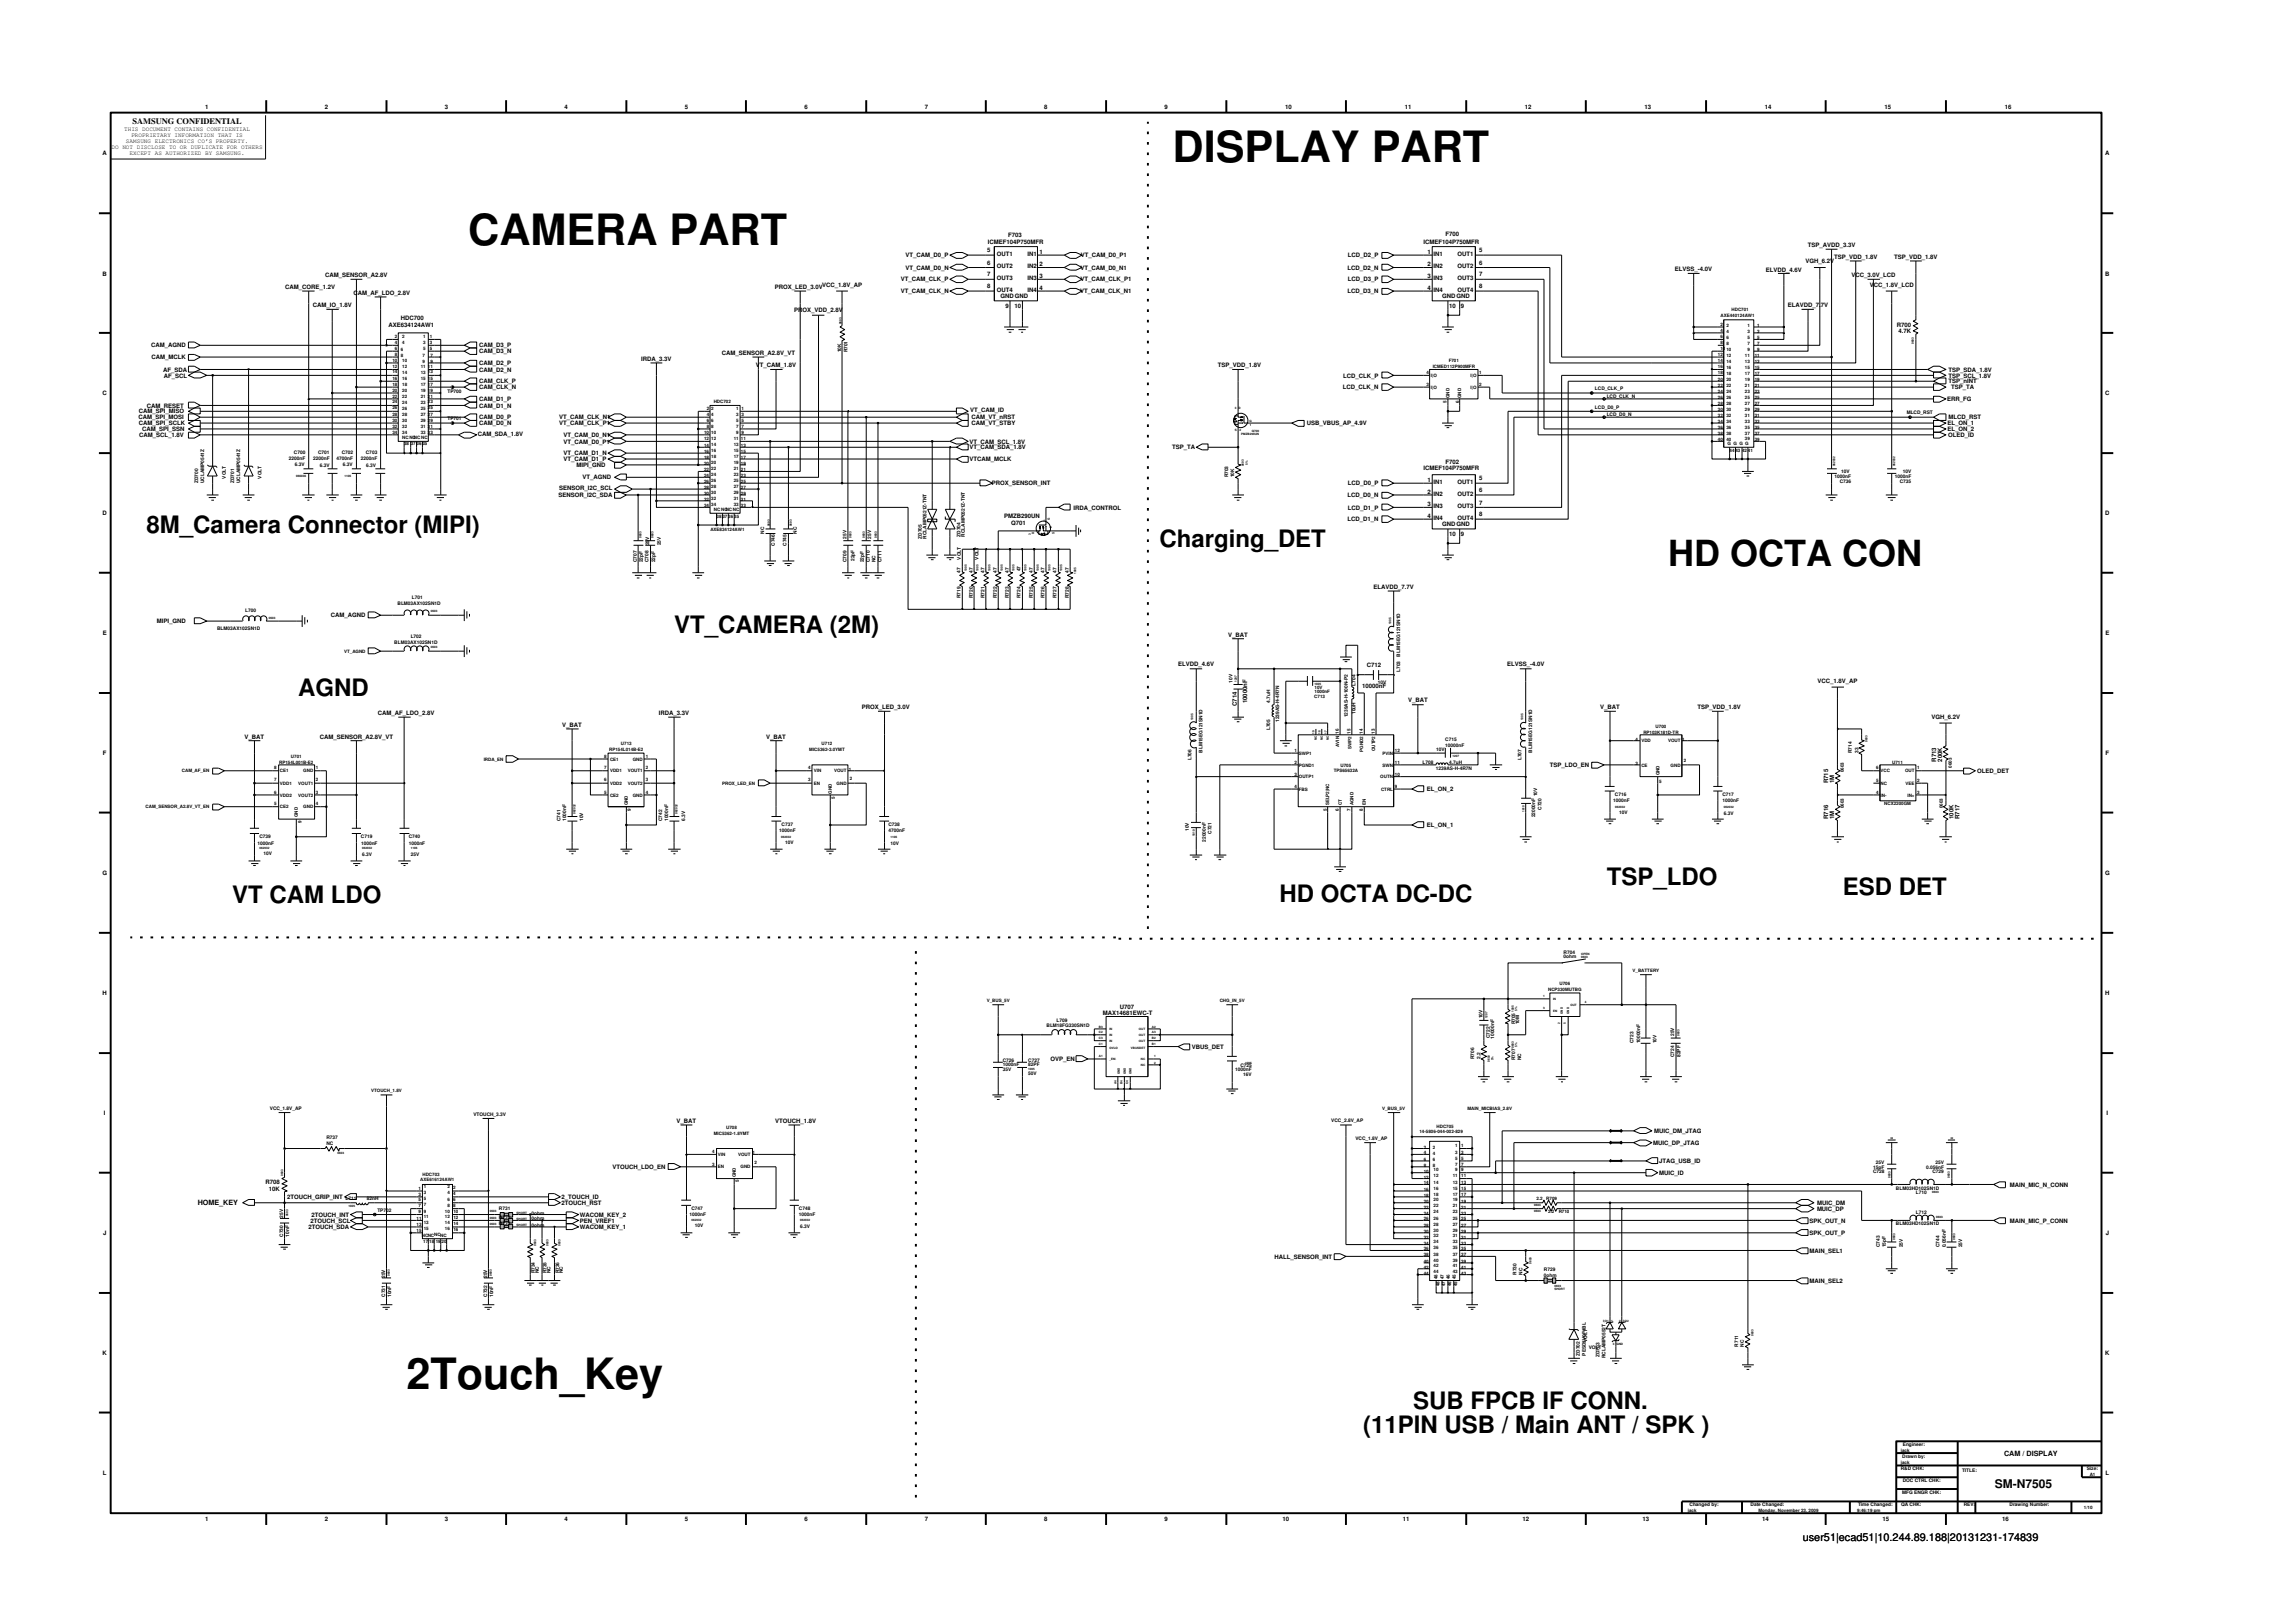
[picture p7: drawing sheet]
<svg xmlns="http://www.w3.org/2000/svg" width="297mm" height="210mm" viewBox="0 0 297 210" stroke-linecap="round" stroke-linejoin="round" font-family="sans-serif">
<defs><g id="words">
<g font-size="5.6">
<text x="151.9" y="21">DISPLAY PART</text>
<text x="60.6" y="31.8">CAMERA PART</text>
<text x="52.7" y="180">2Touch_Key</text>
</g>
<text font-size="4.7" x="216.1" y="73.3">HD OCTA CON</text>
<g font-size="3.1">
<text x="19" y="69">8M_Camera Connector (MIPI)</text>
<text x="150.2" y="70.9">Charging_DET</text>
<text x="87.3" y="82">VT_CAMERA (2M)</text>
<text x="38.6" y="90.2">AGND</text>
<text x="30.1" y="117">VT CAM LDO</text>
<text x="165.7" y="116.9">HD OCTA DC-DC</text>
<text x="208.2" y="114.6">TSP_LDO</text>
<text x="238.7" y="116">ESD DET</text>
<text x="176.6" y="185.7">(11PIN USB / Main ANT / SPK )</text>
<text x="183.1" y="182.6">SUB FPCB IF CONN.</text>
</g>
<text font-size="1.6" x="258.4" y="192.7">SM-N7505</text>
<text font-size="1.4" x="233.5" y="199.7">user51|ecad51|10.244.89.188|20131231-174839</text>
<text font-size="1.1" x="17.2" y="16.1">SAMSUNG CONFIDENTIAL</text>
<g font-size=".9">
<text x="25.6" y="156.2">HOME_KEY</text>
<text x="259.6" y="188.7">CAM / DISPLAY</text>
</g>
<g font-size=".8">
<text x="16.1" y="17">THIS DOCUMENT CONTAINS CONFIDENTIAL</text>
<text x="17" y="17.8">PROPRIETARY INFORMATION THAT IS</text>
<text x="26.6" y="14.1">1</text>
<text x="42.1" y="14.1">2</text>
<text x="57.6" y="14.1">3</text>
<text x="73.1" y="14.1">4</text>
<text x="88.7" y="14.1">5</text>
<text x="104.2" y="14.1">6</text>
<text x="119.8" y="14.1">7</text>
<text x="135.3" y="14.1">8</text>
<text x="150.9" y="14.1">9</text>
<text x="166.5" y="14.1">10</text>
<text x="182" y="14.1">11</text>
<text x="197.5" y="14.1">12</text>
<text x="213" y="14.1">13</text>
<text x="228.6" y="14.1">14</text>
<text x="244.1" y="14.1">15</text>
<text x="259.7" y="14.1">16</text>
<text x="13.3" y="20.1">A</text>
<text x="14.5" y="19.3">DO NOT DISCLOSE TO OR DUPLICATE FOR OTHERS</text>
<text x="16.3" y="18.5">SAMSUNG ELECTRONICS CO’S PROPERTY.</text>
<text x="16.8" y="20.1">EXCEPT AS AUTHORIZED BY SAMSUNG.</text>
<text x="272.7" y="20.1">A</text>
<text x="13.3" y="35.7">B</text>
<text x="42.1" y="35.9">CAM_SENSOR_A2.8V</text>
<text x="117.3" y="33.3">VT_CAM_D0_P</text>
<text x="117.3" y="34.9">VT_CAM_D0_N</text>
<text x="127.9" y="32.7">5</text>
<text x="127.9" y="34.3">6</text>
<text x="127.9" y="35.8">7</text>
<text x="128" y="31.6">ICMEF104P750MFR</text>
<text x="129.1" y="33.2">OUT1</text>
<text x="129.1" y="34.8">OUT2</text>
<text x="130.6" y="30.7">F703</text>
<text x="133.1" y="33.2">IN1</text>
<text x="133.1" y="34.8">IN2</text>
<text x="134.6" y="32.9">1</text>
<text x="134.6" y="34.5">2</text>
<text x="140" y="34.9">VT_CAM_D0_N1</text>
<text x="140" y="33.3">VT_CAM_D0_P1</text>
<text x="174.6" y="34.9">LCD_D2_N</text>
<text x="174.6" y="33.3">LCD_D2_P</text>
<text x="184.4" y="31.6">ICMEF104P750MFR</text>
<text x="184.9" y="32.9">1</text>
<text x="184.9" y="34.5">2</text>
<text x="185.7" y="33.2">IN1</text>
<text x="185.7" y="34.8">IN2</text>
<text x="187.2" y="30.5">F700</text>
<text x="188.8" y="34.8">OUT2</text>
<text x="188.8" y="33.2">OUT1</text>
<text x="191.6" y="34.3">6</text>
<text x="191.6" y="35.8">7</text>
<text x="191.6" y="32.7">5</text>
<text x="217" y="35.1">ELVSS_-4.0V</text>
<text x="228.8" y="35.2">ELVDD_4.6V</text>
<text x="233.9" y="34.1">VGH_6.2V</text>
<text x="234.2" y="32">TSP_AVDD_3.3V</text>
<text x="237.6" y="33.6">TSP_VDD_1.8V</text>
<text x="239.8" y="35.9">VCC_3.0V_LCD</text>
<text x="245.4" y="33.6">TSP_VDD_1.8V</text>
<text x="272.7" y="35.7">B</text>
<text x="36.9" y="37.4">CAM_CORE_1.2V</text>
<text x="40.5" y="39.8">CAM_IO_1.8V</text>
<text x="45.8" y="38.2">CAM_AF_LDO_2.8V</text>
<text x="51.9" y="41.4">HDC700</text>
<text x="100.4" y="37.4">PROX_LED_3.0VVCC_1.8V_AP</text>
<text x="102.9" y="40.4">PROX_VDD_2.8V</text>
<text x="116.7" y="36.5">VT_CAM_CLK_P</text>
<text x="116.7" y="38">VT_CAM_CLK_N</text>
<text x="127.9" y="37.3">8</text>
<text x="129.1" y="36.3">OUT3</text>
<text x="129.1" y="37.8">OUT4</text>
<text x="129.6" y="38.7">GND GND</text>
<text x="130.2" y="39.9">9</text>
<text x="131.4" y="39.9">10</text>
<text x="133.1" y="36.3">IN3</text>
<text x="133.1" y="37.8">IN4</text>
<text x="134.6" y="36">3</text>
<text x="134.6" y="37.5">4</text>
<text x="139.9" y="38">VT_CAM_CLK_N1</text>
<text x="140" y="36.5">VT_CAM_CLK_P1</text>
<text x="174.6" y="38">LCD_D3_N</text>
<text x="174.6" y="36.5">LCD_D3_P</text>
<text x="184.9" y="36">3</text>
<text x="184.9" y="37.5">4</text>
<text x="185.7" y="36.3">IN3</text>
<text x="185.7" y="37.8">IN4</text>
<text x="186.8" y="38.7">GND GND</text>
<text x="187.7" y="39.9">10</text>
<text x="188.8" y="36.3">OUT3</text>
<text x="188.8" y="37.8">OUT4</text>
<text x="189.3" y="39.9">9</text>
<text x="191.6" y="37.3">8</text>
<text x="231.6" y="39.8">ELAVDD_7.7V</text>
<text x="242.2" y="37.2">VCC_1.8V_LCD</text>
<text x="19.6" y="45">CAM_AGND</text>
<text x="19.6" y="46.5">CAM_MCLK</text>
<text x="50.3" y="42.4">AXE634124AW1</text>
<text x="62.1" y="47.3">CAM_D2_P</text>
<text x="62.1" y="45.8">CAM_D3_N</text>
<text x="62.1" y="45">CAM_D3_P</text>
<text x="83.1" y="46.7">IRDA_3.3V</text>
<text x="93.5" y="45.9">CAM_SENSOR_A2.8V_VT</text>
<text x="97.9" y="47.6">VT_CAM_1.8V</text>
<text x="157.7" y="47.6">TSP_VDD_1.8V</text>
<text x="245.7" y="42.4">R700</text>
<text x="246" y="43.1">4.7K</text>
<text x="13.3" y="51.2">C</text>
<text x="18" y="53.6">CAM_SPI_MISO</text>
<text x="19" y="52.8">CAM_RESET</text>
<text x="21.1" y="48.1">AF_SDA</text>
<text x="21.2" y="48.9">AF_SCL</text>
<text x="62.1" y="50.4">CAM_CLK_N</text>
<text x="62.1" y="49.7">CAM_CLK_P</text>
<text x="62.1" y="52.8">CAM_D1_N</text>
<text x="62.1" y="52">CAM_D1_P</text>
<text x="62.1" y="48.1">CAM_D2_N</text>
<text x="125.7" y="53.3">VT_CAM_ID</text>
<text x="174" y="50.4">LCD_CLK_N</text>
<text x="174" y="48.9">LCD_CLK_P</text>
<text x="252.2" y="52">ERR_FG</text>
<text x="252.4" y="48.1">TSP_SDA_1.8V</text>
<text x="252.4" y="48.9">TSP_SCL_1.8V</text>
<text x="252.4" y="49.7">TSP_nINT</text>
<text x="252.7" y="50.4">TSP_TA</text>
<text x="272.7" y="51.2">C</text>
<text x="17.9" y="54.3">CAM_SPI_MOSI</text>
<text x="18" y="55.1">CAM_SPI_SCLK</text>
<text x="18" y="56.6">CAM_SCL_1.8V</text>
<text x="18.4" y="55.9">CAM_SPI_SSN</text>
<text x="61.9" y="56.4">CAM_SDA_1.8V</text>
<text x="62.1" y="55.1">CAM_D0_N</text>
<text x="62.1" y="54.3">CAM_D0_P</text>
<text x="72.4" y="55.1">VT_CAM_CLK_P1</text>
<text x="72.4" y="54.3">VT_CAM_CLK_N1</text>
<text x="73" y="56.6">VT_CAM_D0_N1</text>
<text x="73" y="59.7">VT_CAM_D1_P</text>
<text x="73" y="59">VT_CAM_D1_N</text>
<text x="73" y="57.5">VT_CAM_D0_P1</text>
<text x="125.6" y="59.7">VTCAM_MCLK</text>
<text x="125.6" y="57.5">VT_CAM_SCL_1.8V</text>
<text x="125.6" y="58.2">VT_CAM_SDA_1.8V</text>
<text x="125.8" y="54.3">CAM_VT_nRST</text>
<text x="125.8" y="55.1">CAM_VT_STBY</text>
<text x="151.8" y="58.2">TSP_TA</text>
<text x="169.3" y="55.1">USB_VBUS_AP_4.9V</text>
<text x="252.3" y="55.9">EL_ON_2</text>
<text x="252.3" y="55.1">EL_ON_1</text>
<text x="252.4" y="56.6">OLED_ID</text>
<text x="252.4" y="54.3">MLCD_RST</text>
<text x="72.4" y="64.4">SENSOR_I2C_SDA</text>
<text x="72.4" y="63.5">SENSOR_I2C_SCL</text>
<text x="74.7" y="60.5">MIPI_GND</text>
<text x="75.5" y="62.1">VT_AGND</text>
<text x="128.5" y="62.9">PROX_SENSOR_INT</text>
<text x="174.6" y="64.4">LCD_D0_N</text>
<text x="174.6" y="62.9">LCD_D0_P</text>
<text x="184.4" y="60.9">ICMEF104P750MFR</text>
<text x="184.9" y="62.4">1</text>
<text x="184.9" y="64">2</text>
<text x="184.9" y="65.6">3</text>
<text x="185.7" y="62.7">IN1</text>
<text x="185.7" y="64.2">IN2</text>
<text x="185.7" y="65.8">IN3</text>
<text x="187.2" y="60.1">F702</text>
<text x="188.8" y="62.7">OUT1</text>
<text x="188.8" y="64.2">OUT2</text>
<text x="188.8" y="65.8">OUT3</text>
<text x="191.6" y="63.8">6</text>
<text x="191.6" y="65.4">7</text>
<text x="191.6" y="62.2">5</text>
<text x="13.3" y="66.8">D</text>
<text x="130.1" y="67.1">PMZB290UN</text>
<text x="131" y="68">Q701</text>
<text x="139.1" y="66">IRDA_CONTROL</text>
<text x="174.6" y="67.5">LCD_D1_N</text>
<text x="174.6" y="66">LCD_D1_P</text>
<text x="184.9" y="67.1">4</text>
<text x="185.7" y="67.4">IN4</text>
<text x="186.8" y="68.1">GND GND</text>
<text x="187.7" y="69.5">10</text>
<text x="188.8" y="67.4">OUT4</text>
<text x="189.3" y="69.5">9</text>
<text x="191.6" y="66.9">8</text>
<text x="272.7" y="66.8">D</text>
<text x="177.9" y="76.3">ELAVDD_7.7V</text>
<text x="13.3" y="82.3">E</text>
<text x="20.3" y="80.7">MIPI_GND</text>
<text x="42.9" y="80">CAM_AGND</text>
<text x="159.1" y="82.5">V_BAT</text>
<text x="272.7" y="82.3">E</text>
<text x="152.6" y="86.3">ELVDD_4.6V</text>
<text x="176.5" y="89.2">10000nF</text>
<text x="177.1" y="86.4">C712</text>
<text x="195.2" y="86.3">ELVSS_-4.0V</text>
<text x="235.4" y="88.5">VCC_1.8V_AP</text>
<text x="31.7" y="95.7">V_BAT</text>
<text x="41.4" y="95.7">CAM_SENSOR_A2.8V_VT</text>
<text x="48.9" y="92.6">CAM_AF_LDO_2.8V</text>
<text x="72.8" y="94.1">V_BAT</text>
<text x="85.4" y="92.6">IRDA_3.3V</text>
<text x="99.3" y="95.7">V_BAT</text>
<text x="111.6" y="91.8">PROX_LED_3.0V</text>
<text x="160.2" y="91.5" transform="rotate(-90 160.2 91.5)">C714</text>
<text x="161.6" y="91.1" transform="rotate(-90 161.6 91.1)">10000nF</text>
<text x="182.4" y="91">V_BAT</text>
<text x="207.3" y="91.8">V_BAT</text>
<text x="219.9" y="91.8">TSP_VDD_1.8V</text>
<text x="250.2" y="93.2">VGH_6.2V</text>
<text x="13.3" y="97.8">F</text>
<text x="200.8" y="99.4">TSP_LDO_EN</text>
<text x="236.8" y="101.5" transform="rotate(-90 236.8 101.5)">R715</text>
<text x="237.6" y="101.5" transform="rotate(-90 237.6 101.5)">1M</text>
<text x="250.8" y="98.7" transform="rotate(-90 250.8 98.7)">R713</text>
<text x="251.6" y="98.7" transform="rotate(-90 251.6 98.7)">200K</text>
<text x="256.1" y="100.1">OLED_DET</text>
<text x="272.8" y="97.8">F</text>
<text x="184.9" y="102.5">EL_ON_2</text>
<text x="184.9" y="107.2">EL_ON_1</text>
<text x="236.8" y="106.1" transform="rotate(-90 236.8 106.1)">R716</text>
<text x="237.6" y="106.1" transform="rotate(-90 237.6 106.1)">1M</text>
<text x="253.1" y="106.1" transform="rotate(-90 253.1 106.1)">100K</text>
<text x="253.8" y="106.1" transform="rotate(-90 253.8 106.1)">R717</text>
<text x="13.3" y="113.3">G</text>
<text x="272.7" y="113.3">G</text>
<text x="13.3" y="128.9">H</text>
<text x="142.9" y="131.5">MAX14681EWC-T</text>
<text x="145.1" y="130.8">U707</text>
<text x="272.7" y="128.9">H</text>
<text x="136.1" y="137.5">OVP_EN</text>
<text x="154.4" y="135.9">VBUS_DET</text>
<text x="13.5" y="144.4">I</text>
<text x="87.7" y="145.4">V_BAT</text>
<text x="100.4" y="145.4">VTOUCH_1.8V</text>
<text x="214.2" y="148.3">MUIC_DP_JTAG</text>
<text x="214.3" y="146.8">MUIC_DM_JTAG</text>
<text x="272.9" y="144.4">I</text>
<text x="34.4" y="153.4">R708</text>
<text x="34.8" y="154.3">10K</text>
<text x="37.2" y="155.3">2TOUCH_GRIP_INT</text>
<text x="72.8" y="155.3">2_TOUCH_ID</text>
<text x="79.4" y="151.4">VTOUCH_LDO_EN</text>
<text x="214.9" y="152.2">MUIC_ID</text>
<text x="214.9" y="150.7">JTAG_USB_ID</text>
<text x="260.4" y="153.7">MAIN_MIC_N_CONN</text>
<text x="13.4" y="160">J</text>
<text x="40" y="159.2">2TOUCH_SDA</text>
<text x="40.2" y="158.4">2TOUCH_SCL</text>
<text x="40.4" y="157.6">2TOUCH_INT</text>
<text x="72.8" y="156.1">2TOUCH_RST</text>
<text x="75.1" y="158.4">PEN_VREF1</text>
<text x="75.1" y="159.2">WACOM_KEY_1</text>
<text x="75.1" y="157.6">WACOM_KEY_2</text>
<text x="234.4" y="158.4">SPK_OUT_N</text>
<text x="234.4" y="160">SPK_OUT_P</text>
<text x="235.4" y="156.9">MUIC_DP</text>
<text x="235.4" y="156.1">MUIC_DM</text>
<text x="260.4" y="158.4">MAIN_MIC_P_CONN</text>
<text x="272.8" y="160">J</text>
<text x="165.1" y="163">HALL_SENSOR_INT</text>
<text x="234.4" y="162.3">MAIN_SEL1</text>
<text x="234.4" y="166.2">MAIN_SEL2</text>
<text x="13.3" y="175.5">K</text>
<text x="272.7" y="175.5">K</text>
<text x="13.3" y="191.1">L</text>
<text x="272.8" y="191.1">L</text>
<text x="26.6" y="197.1">1</text>
<text x="42.1" y="197.1">2</text>
<text x="57.6" y="197.1">3</text>
<text x="73.1" y="197.1">4</text>
<text x="88.7" y="197.1">5</text>
<text x="104.2" y="197.1">6</text>
<text x="119.8" y="197.1">7</text>
<text x="135.3" y="197.1">8</text>
<text x="150.9" y="197.1">9</text>
<text x="166.1" y="197.1">10</text>
<text x="181.7" y="197.1">11</text>
<text x="197.2" y="197.1">12</text>
<text x="212.8" y="197.1">13</text>
<text x="228.3" y="197.1">14</text>
<text x="243.9" y="197.1">15</text>
<text x="259.4" y="197.1">16</text>
</g>
<g font-size=".6">
<text x="222.9" y="41">AXE440124AW1</text>
<text x="224.3" y="40.2">HDC701</text>
<text x="50.8" y="46.9">10</text>
<text x="50.8" y="47.7">12</text>
<text x="51.2" y="46.1">8</text>
<text x="51.2" y="43.8">2</text>
<text x="51.2" y="44.6">4</text>
<text x="51.2" y="45.3">6</text>
<text x="51.9" y="45.5">6</text>
<text x="51.9" y="46.3">8</text>
<text x="52.1" y="43.8">2</text>
<text x="52.1" y="46.9">10</text>
<text x="52.1" y="47.7">12</text>
<text x="52.1" y="44.6">4</text>
<text x="54.5" y="47.7">11</text>
<text x="54.7" y="46.3">7</text>
<text x="54.7" y="47">9</text>
<text x="54.8" y="43.8">1</text>
<text x="54.8" y="44.6">3</text>
<text x="54.8" y="45.3">5</text>
<text x="55.4" y="47.7">11</text>
<text x="55.7" y="43.8">1</text>
<text x="55.7" y="44.6">3</text>
<text x="55.7" y="45.3">5</text>
<text x="55.8" y="46.3">7</text>
<text x="55.8" y="47">9</text>
<text x="108.9" y="45.7" transform="rotate(-90 108.9 45.7)">10K</text>
<text x="109.8" y="45.7" transform="rotate(-90 109.8 45.7)">R701</text>
<text x="185.6" y="47.7">ICMED112P900MFR</text>
<text x="187.7" y="46.9">F701</text>
<text x="222.5" y="46.9">14</text>
<text x="222.5" y="47.7">16</text>
<text x="222.5" y="46.1">12</text>
<text x="222.9" y="42.2">2</text>
<text x="222.9" y="43">4</text>
<text x="222.9" y="43.8">6</text>
<text x="222.9" y="45.3">10</text>
<text x="222.9" y="44.6">8</text>
<text x="223.6" y="42.4">2</text>
<text x="223.6" y="47.9">16</text>
<text x="223.6" y="43.1">4</text>
<text x="223.6" y="44">6</text>
<text x="223.6" y="45.5">10</text>
<text x="223.6" y="44.7">8</text>
<text x="223.6" y="46.3">12</text>
<text x="223.6" y="47">14</text>
<text x="226" y="47.9">15</text>
<text x="226" y="46.3">11</text>
<text x="226" y="47">13</text>
<text x="226.4" y="44">5</text>
<text x="226.4" y="44.7">7</text>
<text x="226.4" y="43.1">3</text>
<text x="226.4" y="42.4">1</text>
<text x="226.4" y="45.5">9</text>
<text x="227.3" y="47.9">15</text>
<text x="227.3" y="46.3">11</text>
<text x="227.3" y="47">13</text>
<text x="227.6" y="44">5</text>
<text x="227.6" y="43.1">3</text>
<text x="227.6" y="42.4">1</text>
<text x="227.6" y="44.7">7</text>
<text x="227.6" y="45.5">9</text>
<text x="50.8" y="53">26</text>
<text x="50.8" y="53.9">28</text>
<text x="50.8" y="50">18</text>
<text x="50.8" y="50.7">20</text>
<text x="50.8" y="51.5">22</text>
<text x="50.8" y="52.3">24</text>
<text x="50.8" y="48.4">14</text>
<text x="50.8" y="49.2">16</text>
<text x="52.1" y="53.1">26</text>
<text x="52.1" y="53.9">28</text>
<text x="52.1" y="50">18</text>
<text x="52.1" y="50.7">20</text>
<text x="52.1" y="51.6">22</text>
<text x="52.1" y="52.4">24</text>
<text x="52.1" y="48.5">14</text>
<text x="52.1" y="49.2">16</text>
<text x="54.5" y="53.1">25</text>
<text x="54.5" y="53.9">27</text>
<text x="54.5" y="50.7">19</text>
<text x="54.5" y="51.6">21</text>
<text x="54.5" y="52.4">23</text>
<text x="54.5" y="48.5">13</text>
<text x="54.5" y="49.2">15</text>
<text x="54.5" y="50">17</text>
<text x="55.4" y="53">25</text>
<text x="55.4" y="53.9">27</text>
<text x="55.4" y="50.7">19</text>
<text x="55.4" y="51.5">21</text>
<text x="55.4" y="52.3">23</text>
<text x="55.4" y="48.4">13</text>
<text x="55.4" y="49.2">15</text>
<text x="55.4" y="50">17</text>
<text x="58" y="51">TP700</text>
<text x="91.6" y="53.9">4</text>
<text x="91.6" y="53.1">2</text>
<text x="92.1" y="53.1">2</text>
<text x="92.1" y="53.9">4</text>
<text x="92.5" y="52.2">HDC702</text>
<text x="95.4" y="53.9">3</text>
<text x="95.4" y="53.1">1</text>
<text x="96.1" y="53.9">3</text>
<text x="96.1" y="53.1">1</text>
<text x="184.8" y="50">3</text>
<text x="184.8" y="48.5">4</text>
<text x="185.4" y="50.4">I|O</text>
<text x="185.4" y="48.8">I|O</text>
<text x="187.4" y="52.2" transform="rotate(-90 187.4 52.2)">5</text>
<text x="187.8" y="51.6" transform="rotate(-90 187.8 51.6)">GND</text>
<text x="189" y="52.2" transform="rotate(-90 189 52.2)">6</text>
<text x="189.3" y="51.6" transform="rotate(-90 189.3 51.6)">GND</text>
<text x="190.5" y="48.8">I|O</text>
<text x="190.5" y="50.4">I|O</text>
<text x="191.6" y="48.5">1</text>
<text x="191.6" y="50">2</text>
<text x="206.6" y="52.9">LCD_D0_P</text>
<text x="206.6" y="50.5">LCD_CLK_P</text>
<text x="208.1" y="51.6">LCD_CLK_N</text>
<text x="208.1" y="53.9">LCD_D0_N</text>
<text x="222.5" y="51.7">26</text>
<text x="222.5" y="52.5">28</text>
<text x="222.5" y="48.5">18</text>
<text x="222.5" y="50.9">24</text>
<text x="222.5" y="49.4">20</text>
<text x="222.5" y="53.3">30</text>
<text x="222.5" y="50.2">22</text>
<text x="223.6" y="51.7">26</text>
<text x="223.6" y="52.5">28</text>
<text x="223.6" y="48.6">18</text>
<text x="223.6" y="50.9">24</text>
<text x="223.6" y="49.4">20</text>
<text x="223.6" y="53.3">30</text>
<text x="223.6" y="50.2">22</text>
<text x="226" y="52.5">27</text>
<text x="226" y="51.7">25</text>
<text x="226" y="49.4">19</text>
<text x="226" y="53.3">29</text>
<text x="226" y="48.6">17</text>
<text x="226" y="50.9">23</text>
<text x="226" y="50.2">21</text>
<text x="227.3" y="52.5">27</text>
<text x="227.3" y="49.4">19</text>
<text x="227.3" y="51.7">25</text>
<text x="227.3" y="53.3">29</text>
<text x="227.3" y="48.6">17</text>
<text x="227.3" y="50.9">23</text>
<text x="227.3" y="50.2">21</text>
<text x="247" y="53.7">MLCD_RST</text>
<text x="37.4" y="59.6">2200nF</text>
<text x="38.1" y="58.9">C700</text>
<text x="40.6" y="59.6">2200nF</text>
<text x="41.2" y="58.9">C701</text>
<text x="43.6" y="59.6">4700nF</text>
<text x="44.3" y="58.9">C702</text>
<text x="46.7" y="59.6">2200nF</text>
<text x="47.4" y="58.9">C703</text>
<text x="50.8" y="54.6">30</text>
<text x="50.8" y="55.4">32</text>
<text x="50.8" y="56.2">34</text>
<text x="52.1" y="54.6">30</text>
<text x="52.1" y="56.9">NCNCNCNC</text>
<text x="52.1" y="55.4">32</text>
<text x="52.1" y="56.2">34</text>
<text x="52.4" y="57.7">38</text>
<text x="53.2" y="57.7">37</text>
<text x="54" y="57.7">36</text>
<text x="54.5" y="54.6">29</text>
<text x="54.5" y="55.4">31</text>
<text x="54.5" y="56.2">33</text>
<text x="54.7" y="57.7">35</text>
<text x="55.4" y="54.6">29</text>
<text x="55.4" y="55.4">31</text>
<text x="55.4" y="56.2">33</text>
<text x="58" y="54.4">TP701</text>
<text x="91.2" y="57.9">14</text>
<text x="91.2" y="56.2">10</text>
<text x="91.2" y="57">12</text>
<text x="91.2" y="58.7">16</text>
<text x="91.2" y="59.5">18</text>
<text x="91.6" y="54.6">6</text>
<text x="91.6" y="55.4">8</text>
<text x="92.1" y="57">12</text>
<text x="92.1" y="58.5">16</text>
<text x="92.1" y="59.3">18</text>
<text x="92.1" y="56.2">10</text>
<text x="92.1" y="54.6">6</text>
<text x="92.1" y="55.4">8</text>
<text x="92.1" y="57.8">14</text>
<text x="95.1" y="57.8">13</text>
<text x="95.1" y="57">11</text>
<text x="95.1" y="58.5">15</text>
<text x="95.1" y="59.3">17</text>
<text x="95.4" y="55.4">7</text>
<text x="95.4" y="56.2">9</text>
<text x="95.4" y="54.6">5</text>
<text x="96" y="57">11</text>
<text x="96" y="57.9">13</text>
<text x="96" y="59.5">17</text>
<text x="96" y="58.7">15</text>
<text x="96.1" y="55.4">7</text>
<text x="96.1" y="56.2">9</text>
<text x="96.1" y="54.6">5</text>
<text x="222.5" y="57.2">40</text>
<text x="222.5" y="54">32</text>
<text x="222.5" y="55.6">36</text>
<text x="222.5" y="56.3">38</text>
<text x="222.5" y="54.8">34</text>
<text x="223.6" y="57.2">40</text>
<text x="223.6" y="54">32</text>
<text x="223.6" y="55.6">36</text>
<text x="223.6" y="54.8">34</text>
<text x="223.6" y="56.3">38</text>
<text x="223.8" y="57.7">G G G G</text>
<text x="224.1" y="58.5">44</text>
<text x="224.8" y="58.5">43</text>
<text x="225.7" y="58.5">42</text>
<text x="226" y="54">31</text>
<text x="226" y="57">39</text>
<text x="226" y="54.8">33</text>
<text x="226" y="55.6">35</text>
<text x="226" y="56.3">37</text>
<text x="226.4" y="58.5">41</text>
<text x="227.3" y="54">31</text>
<text x="227.3" y="57.2">39</text>
<text x="227.3" y="54.8">33</text>
<text x="227.3" y="55.6">35</text>
<text x="227.3" y="56.3">37</text>
<text x="25.7" y="62.6" transform="rotate(-90 25.7 62.6)">ZD700</text>
<text x="26.4" y="62.6" transform="rotate(-90 26.4 62.6)">UCLAMP0541Z</text>
<text x="29.2" y="62" transform="rotate(-90 29.2 62)">VOLT</text>
<text x="30.3" y="62.6" transform="rotate(-90 30.3 62.6)">ZD701</text>
<text x="31.1" y="62.6" transform="rotate(-90 31.1 62.6)">UCLAMP0541Z</text>
<text x="33.9" y="62" transform="rotate(-90 33.9 62)">VOLT</text>
<text x="38.2" y="60.3">6.3V</text>
<text x="41.4" y="60.5">6.3V</text>
<text x="44.4" y="60.3">6.3V</text>
<text x="47.4" y="60.5">6.3V</text>
<text x="91.2" y="64.1">30</text>
<text x="91.2" y="64.9">32</text>
<text x="91.2" y="60.2">20</text>
<text x="91.2" y="65.7">34</text>
<text x="91.2" y="61.1">22</text>
<text x="91.2" y="61.8">24</text>
<text x="91.2" y="62.6">26</text>
<text x="91.2" y="63.4">28</text>
<text x="92.1" y="64">30</text>
<text x="92.1" y="64.8">32</text>
<text x="92.1" y="60.1">20</text>
<text x="92.1" y="65.6">34</text>
<text x="92.1" y="60.9">22</text>
<text x="92.1" y="61.7">24</text>
<text x="92.1" y="63.2">28</text>
<text x="92.1" y="62.4">26</text>
<text x="95.1" y="64.8">31</text>
<text x="95.1" y="65.6">33</text>
<text x="95.1" y="60.9">21</text>
<text x="95.1" y="61.7">23</text>
<text x="95.1" y="64">29</text>
<text x="95.1" y="60.1">19</text>
<text x="95.1" y="62.4">25</text>
<text x="95.1" y="63.2">27</text>
<text x="96" y="64.9">31</text>
<text x="96" y="60.2">19</text>
<text x="96" y="61.1">21</text>
<text x="96" y="65.7">33</text>
<text x="96" y="61.8">23</text>
<text x="96" y="62.6">25</text>
<text x="96" y="63.4">27</text>
<text x="96" y="64.1">29</text>
<text x="159.1" y="61.8" transform="rotate(-90 159.1 61.8)">R703</text>
<text x="159.9" y="61.8" transform="rotate(-90 159.9 61.8)">10K</text>
<text x="237.7" y="61.9">1000nF</text>
<text x="238.3" y="62.6">C736</text>
<text x="238.5" y="61.3">10V</text>
<text x="245.5" y="61.9">1000nF</text>
<text x="246.1" y="62.6">C735</text>
<text x="246.5" y="61.3">10V</text>
<text x="84.1" y="70.6" transform="rotate(-90 84.1 70.6)">25V</text>
<text x="85.6" y="70.6" transform="rotate(-90 85.6 70.6)">25V</text>
<text x="92" y="68.8">AXE834124AW1</text>
<text x="92.5" y="66.2">NCNCNCNC</text>
<text x="92.8" y="67.1">38</text>
<text x="93.6" y="67.1">37</text>
<text x="94.3" y="67.1">36</text>
<text x="95.1" y="67.1">35</text>
<text x="99" y="69.1" transform="rotate(-90 99 69.1)">NC</text>
<text x="100.4" y="70.7" transform="rotate(-90 100.4 70.7)">C746</text>
<text x="101.9" y="70.7" transform="rotate(-90 101.9 70.7)">C745</text>
<text x="103.2" y="69.1" transform="rotate(-90 103.2 69.1)">NC</text>
<text x="109.7" y="69.8" transform="rotate(-90 109.7 69.8)">25V</text>
<text x="112.8" y="69.8" transform="rotate(-90 112.8 69.8)">25V</text>
<text x="119.4" y="69.8" transform="rotate(-90 119.4 69.8)">ZD705</text>
<text x="120" y="69.8" transform="rotate(-90 120 69.8)">RCLAMP0521Z-TNT</text>
<text x="124.4" y="69.5" transform="rotate(-90 124.4 69.5)">ZD704</text>
<text x="125" y="69.5" transform="rotate(-90 125 69.5)">RCLAMP0521Z-TNT</text>
<text x="53.4" y="77.6">L701</text>
<text x="82.5" y="72.8" transform="rotate(-90 82.5 72.8)">C707</text>
<text x="83.3" y="72.8" transform="rotate(-90 83.3 72.8)">22pF</text>
<text x="84" y="72.8" transform="rotate(-90 84 72.8)">C708</text>
<text x="84.9" y="72.8" transform="rotate(-90 84.9 72.8)">22pF</text>
<text x="109.7" y="72.8" transform="rotate(-90 109.7 72.8)">C709</text>
<text x="110.7" y="72.7" transform="rotate(-90 110.7 72.7)">22pF</text>
<text x="111.9" y="72.8" transform="rotate(-90 111.9 72.8)">22pF</text>
<text x="112.7" y="72.8" transform="rotate(-90 112.7 72.8)">C710</text>
<text x="113.4" y="72.8" transform="rotate(-90 113.4 72.8)">NC</text>
<text x="114.2" y="72.8" transform="rotate(-90 114.2 72.8)">C711</text>
<text x="124.4" y="77.5" transform="rotate(-90 124.4 77.5)">R719</text>
<text x="124.4" y="74.2" transform="rotate(-90 124.4 74.2)">47</text>
<text x="124.5" y="72.5" transform="rotate(-90 124.5 72.5)">VOLT</text>
<text x="126" y="77.5" transform="rotate(-90 126 77.5)">R720</text>
<text x="126" y="74.2" transform="rotate(-90 126 74.2)">47</text>
<text x="126.8" y="72.5" transform="rotate(-90 126.8 72.5)">VOLT</text>
<text x="127.5" y="77.5" transform="rotate(-90 127.5 77.5)">R721</text>
<text x="127.5" y="74.2" transform="rotate(-90 127.5 74.2)">47</text>
<text x="129.1" y="77.5" transform="rotate(-90 129.1 77.5)">R722</text>
<text x="129.1" y="74.2" transform="rotate(-90 129.1 74.2)">47</text>
<text x="130.7" y="77.5" transform="rotate(-90 130.7 77.5)">R723</text>
<text x="130.7" y="74.2" transform="rotate(-90 130.7 74.2)">47</text>
<text x="132.2" y="77.5" transform="rotate(-90 132.2 77.5)">R724</text>
<text x="132.2" y="74" transform="rotate(-90 132.2 74)">47</text>
<text x="133.8" y="77.5" transform="rotate(-90 133.8 77.5)">R725</text>
<text x="133.8" y="74.2" transform="rotate(-90 133.8 74.2)">47</text>
<text x="135.3" y="77.5" transform="rotate(-90 135.3 77.5)">R726</text>
<text x="135.3" y="74.2" transform="rotate(-90 135.3 74.2)">47</text>
<text x="136.8" y="77.5" transform="rotate(-90 136.8 77.5)">R727</text>
<text x="136.8" y="74.2" transform="rotate(-90 136.8 74.2)">47</text>
<text x="138.5" y="77.5" transform="rotate(-90 138.5 77.5)">R728</text>
<text x="138.5" y="74.2" transform="rotate(-90 138.5 74.2)">47</text>
<text x="28.1" y="81.6">BLM03AX102SN1D</text>
<text x="31.8" y="79.3">L700</text>
<text x="51.1" y="83.4">BLM03AX102SN1D</text>
<text x="51.5" y="78.3">BLM03AX102SN1D</text>
<text x="53.2" y="82.6">L702</text>
<text x="44.6" y="84.6">VT_AGND</text>
<text x="159.7" y="88.4" transform="rotate(-90 159.7 88.4)">10V</text>
<text x="170.3" y="89.8">1000nF</text>
<text x="170.3" y="89.3">10V</text>
<text x="175.6" y="88.8" transform="rotate(-90 175.6 88.8)">L704</text>
<text x="178.5" y="88.6">10V</text>
<text x="181.4" y="87.1" transform="rotate(-90 181.4 87.1)">L703</text>
<text x="181.4" y="85.1" transform="rotate(-90 181.4 85.1)">BLM15EG121SN1D</text>
<text x="164.5" y="94.6" transform="rotate(-90 164.5 94.6)">L705</text>
<text x="164.5" y="91" transform="rotate(-90 164.5 91)">4.7uH</text>
<text x="165.7" y="93.5" transform="rotate(-90 165.7 93.5)">1239AS-H-4R7N</text>
<text x="170.3" y="90.4">C713</text>
<text x="173.4" y="95" transform="rotate(-90 173.4 95)">16</text>
<text x="174.6" y="92.9" transform="rotate(-90 174.6 92.9)">1239AS-H-100N-P2</text>
<text x="174.9" y="95" transform="rotate(-90 174.9 95)">15</text>
<text x="175.6" y="92.5" transform="rotate(-90 175.6 92.5)">10uH</text>
<text x="176.6" y="95" transform="rotate(-90 176.6 95)">14</text>
<text x="178.1" y="95" transform="rotate(-90 178.1 95)">13</text>
<text x="187.2" y="96">C715</text>
<text x="211.9" y="96">4</text>
<text x="212.9" y="95">RP103K181D-TR</text>
<text x="214.5" y="94.3">U700</text>
<text x="217.9" y="96">1</text>
<text x="23.6" y="100.1">CAM_AF_EN</text>
<text x="35.5" y="101.2">7</text>
<text x="35.5" y="99.7">8</text>
<text x="36.2" y="98.9">RP154L001B-E2</text>
<text x="36.3" y="101.7">VDD1</text>
<text x="36.3" y="100.1">CE1</text>
<text x="37.7" y="98.2">U701</text>
<text x="38.6" y="101.7">VOUT1</text>
<text x="39.3" y="100.1">GND</text>
<text x="40.9" y="101.2">2</text>
<text x="40.9" y="99.7">1</text>
<text x="62.7" y="98.5">IRDA_EN</text>
<text x="78.3" y="98.2">8</text>
<text x="78.3" y="99.7">7</text>
<text x="78.3" y="101.2">6</text>
<text x="78.9" y="97.3">RP154L014B-E2</text>
<text x="79" y="98.5">CE1</text>
<text x="79" y="100.1">VDD1</text>
<text x="79" y="101.7">VDD2</text>
<text x="80.4" y="96.5">U713</text>
<text x="81.3" y="100.1">VOUT1</text>
<text x="81.3" y="101.7">VOUT2</text>
<text x="82" y="98.5">GND</text>
<text x="83.7" y="98.2">1</text>
<text x="83.7" y="99.7">2</text>
<text x="83.7" y="101.2">3</text>
<text x="93.5" y="101.7">PROX_LED_EN</text>
<text x="104.7" y="101.2">3</text>
<text x="104.7" y="99.7">4</text>
<text x="104.8" y="97.3">MIC5362-3.0YMT</text>
<text x="105.4" y="101.7">EN</text>
<text x="105.4" y="100.1">VIN</text>
<text x="106.4" y="96.5">U712</text>
<text x="108.1" y="100.1">VOUT</text>
<text x="108.4" y="101.7">GND</text>
<text x="109.9" y="99.8">1</text>
<text x="110.1" y="101">2</text>
<text x="154.4" y="98.5" transform="rotate(-90 154.4 98.5)">L706</text>
<text x="155.8" y="97.5" transform="rotate(-90 155.8 97.5)">BLM15EG121SN1D</text>
<text x="167.7" y="97.4">1</text>
<text x="167.7" y="98.9">2</text>
<text x="167.7" y="100.5">3</text>
<text x="168.3" y="97.8">SWP1</text>
<text x="168.3" y="99.3">PGND1</text>
<text x="168.3" y="100.8">OUTP1</text>
<text x="172.8" y="100.1">TPS65632A</text>
<text x="173.5" y="96.8" transform="rotate(-90 173.5 96.8)">AVIN</text>
<text x="173.7" y="99.3">U705</text>
<text x="175.1" y="97" transform="rotate(-90 175.1 97)">SWP2</text>
<text x="176.6" y="97.4" transform="rotate(-90 176.6 97.4)">PGND2</text>
<text x="178.1" y="97.3" transform="rotate(-90 178.1 97.3)">OUTP2</text>
<text x="178.8" y="100.8">OUTN</text>
<text x="179.1" y="97.8">PVIN</text>
<text x="179.1" y="99.3">SWN</text>
<text x="180.7" y="98.9">11</text>
<text x="180.7" y="97.4">12</text>
<text x="180.7" y="100.5">10</text>
<text x="184.3" y="98.9">L708</text>
<text x="186" y="99.7">1239AS-H-4R7N</text>
<text x="186" y="97.3">10V</text>
<text x="187.2" y="96.8">10000nF</text>
<text x="187.7" y="98.9">4.7uH</text>
<text x="197.1" y="98.5" transform="rotate(-90 197.1 98.5)">L707</text>
<text x="198.5" y="97.5" transform="rotate(-90 198.5 97.5)">BLM15EG121SN1D</text>
<text x="211.9" y="99.1">3</text>
<text x="212.6" y="96.2">VDD</text>
<text x="212.6" y="99.3">CE</text>
<text x="214.9" y="101.4">5</text>
<text x="215" y="100.4" transform="rotate(-90 215 100.4)">GND</text>
<text x="216.1" y="96.2">VOUT</text>
<text x="216.4" y="99.3">GND</text>
<text x="218.1" y="98.7">2</text>
<text x="238.9" y="100" transform="rotate(-90 238.9 100)">0603</text>
<text x="239.9" y="97.6" transform="rotate(-90 239.9 97.6)">R714</text>
<text x="240.7" y="97.6" transform="rotate(-90 240.7 97.6)">33</text>
<text x="243" y="99.7">6</text>
<text x="243" y="101.3">5</text>
<text x="243.6" y="100.1">VCC</text>
<text x="243.6" y="101.7">NC</text>
<text x="245.1" y="98.9">U711</text>
<text x="246.8" y="100.1">OUT</text>
<text x="246.9" y="101.7">VEE</text>
<text x="248.4" y="101.3">2</text>
<text x="248.4" y="99.7">1</text>
<text x="252.8" y="99.5" transform="rotate(-90 252.8 99.5)">0603</text>
<text x="18.9" y="104.7">CAM_SENSOR_A2.8V_VT_EN</text>
<text x="35.5" y="102.8">6</text>
<text x="35.5" y="104.3">5</text>
<text x="36.3" y="103.2">VDD2</text>
<text x="36.3" y="104.7">CE2</text>
<text x="38.6" y="105.9" transform="rotate(-90 38.6 105.9)">GND</text>
<text x="38.6" y="103.2">VOUT2</text>
<text x="39.1" y="106.6" transform="rotate(-90 39.1 106.6)">9</text>
<text x="39.3" y="104.7">GND</text>
<text x="40.9" y="102.8">3</text>
<text x="40.9" y="104.3">4</text>
<text x="72.6" y="106.4" transform="rotate(-90 72.6 106.4)">C741</text>
<text x="73.3" y="106.4" transform="rotate(-90 73.3 106.4)">1000nF</text>
<text x="75.6" y="106.4" transform="rotate(-90 75.6 106.4)">10V</text>
<text x="78.3" y="102.8">5</text>
<text x="79" y="103.2">CE2</text>
<text x="81.4" y="104.3" transform="rotate(-90 81.4 104.3)">GND</text>
<text x="81.7" y="105.1" transform="rotate(-90 81.7 105.1)">9</text>
<text x="82" y="103.2">GND</text>
<text x="83.7" y="102.8">4</text>
<text x="85.8" y="106.4" transform="rotate(-90 85.8 106.4)">C742</text>
<text x="86.6" y="106.4" transform="rotate(-90 86.6 106.4)">1000nF</text>
<text x="88.8" y="106.4" transform="rotate(-90 88.8 106.4)">6.3V</text>
<text x="100.9" y="107.8">1000nF</text>
<text x="101.2" y="107">C737</text>
<text x="107.8" y="102.8" transform="rotate(-90 107.8 102.8)">GND</text>
<text x="108.1" y="103.5" transform="rotate(-90 108.1 103.5)">5</text>
<text x="115.1" y="107.8">4700nF</text>
<text x="115.1" y="107">C738</text>
<text x="154" y="107.6" transform="rotate(-90 154 107.6)">10V</text>
<text x="167.7" y="102.1">4</text>
<text x="168.3" y="102.4">FBS</text>
<text x="171.9" y="105" transform="rotate(-90 171.9 105)">5</text>
<text x="172.2" y="104.3" transform="rotate(-90 172.2 104.3)">SELP2|NC</text>
<text x="173.4" y="105" transform="rotate(-90 173.4 105)">6</text>
<text x="173.8" y="104.3" transform="rotate(-90 173.8 104.3)">CT</text>
<text x="174.9" y="105" transform="rotate(-90 174.9 105)">7</text>
<text x="175.3" y="104.3" transform="rotate(-90 175.3 104.3)">AGND</text>
<text x="176.6" y="105" transform="rotate(-90 176.6 105)">8</text>
<text x="176.9" y="104.3" transform="rotate(-90 176.9 104.3)">EN</text>
<text x="178.9" y="102.4">CTRL</text>
<text x="180.7" y="102.1">9</text>
<text x="198.9" y="105.9" transform="rotate(-90 198.9 105.9)">22000nF</text>
<text x="199.1" y="103.2" transform="rotate(-90 199.1 103.2)">10V</text>
<text x="199.7" y="104.9" transform="rotate(-90 199.7 104.9)">C720</text>
<text x="209" y="103.9">1000nF</text>
<text x="209.2" y="103.2">C716</text>
<text x="209.7" y="105.4">10V</text>
<text x="223.1" y="103.9">1000nF</text>
<text x="223.1" y="103.2">C717</text>
<text x="223.3" y="105.5">6.3V</text>
<text x="238.9" y="104.7" transform="rotate(-90 238.9 104.7)">0603</text>
<text x="243" y="102.8">4</text>
<text x="243.6" y="103.2">IN-</text>
<text x="244.1" y="104.3">NCX2200GM</text>
<text x="247.1" y="103.2">IN+</text>
<text x="248.4" y="102.8">3</text>
<text x="251.7" y="104.7" transform="rotate(-90 251.7 104.7)">0603</text>
<text x="33.4" y="109.4">1000nF</text>
<text x="33.6" y="108.6">C739</text>
<text x="34.1" y="110.8">10V</text>
<text x="46.8" y="108.6">C719</text>
<text x="46.8" y="109.4">1000nF</text>
<text x="46.9" y="110.9">6.3V</text>
<text x="52.9" y="109.4">1000nF</text>
<text x="52.9" y="108.6">C740</text>
<text x="53.2" y="110.9">25V</text>
<text x="101.7" y="109.3">10V</text>
<text x="115.3" y="109.4">10V</text>
<text x="156.2" y="109" transform="rotate(-90 156.2 109)">22000nF</text>
<text x="157" y="108" transform="rotate(-90 157 108)">C721</text>
<text x="202.6" y="124.1">0ohm</text>
<text x="202.6" y="123.6">R704</text>
<text x="211.5" y="125.9">V_BATTERY</text>
<text x="127.8" y="129.8">V_BUS_5V</text>
<text x="158" y="129.8">CHG_IN_5V</text>
<text x="192.1" y="131.9" transform="rotate(-90 192.1 131.9)">10V</text>
<text x="200.6" y="128.4">NCP330MUTBG</text>
<text x="202" y="127.7">U706</text>
<text x="129.9" y="137.5">C726</text>
<text x="133.2" y="137.5">C727</text>
<text x="135.6" y="133.1">BLM18FG330SN1D</text>
<text x="136.8" y="132.3">L709</text>
<text x="191" y="137.2" transform="rotate(-90 191 137.2)">R706</text>
<text x="191.8" y="137.2" transform="rotate(-90 191.8 137.2)">2.2</text>
<text x="193" y="134.5" transform="rotate(-90 193 134.5)">C722</text>
<text x="193.6" y="134.6" transform="rotate(-90 193.6 134.6)">10000nF</text>
<text x="196.3" y="137.4" transform="rotate(-90 196.3 137.4)">R707</text>
<text x="196.3" y="132.7" transform="rotate(-90 196.3 132.7)">R705</text>
<text x="196.8" y="132.7" transform="rotate(-90 196.8 132.7)">10M</text>
<text x="197" y="137.4" transform="rotate(-90 197 137.4)">NC</text>
<text x="211.6" y="135.2" transform="rotate(-90 211.6 135.2)">C723</text>
<text x="212.5" y="135.2" transform="rotate(-90 212.5 135.2)">10000nF</text>
<text x="214.6" y="135.2" transform="rotate(-90 214.6 135.2)">10V</text>
<text x="216.9" y="136.9" transform="rotate(-90 216.9 136.9)">C724</text>
<text x="216.9" y="134.2" transform="rotate(-90 216.9 134.2)">25V</text>
<text x="217.7" y="136.9" transform="rotate(-90 217.7 136.9)">82PF</text>
<text x="35" y="143.8">VCC_1.8V_AP</text>
<text x="48.1" y="141.5">VTOUCH_1.8V</text>
<text x="129.9" y="138.1">1000nF</text>
<text x="129.9" y="138.7">35V</text>
<text x="133.2" y="139.3">50V</text>
<text x="133.2" y="138.1">82PF</text>
<text x="160" y="138.7">1000nF</text>
<text x="160.7" y="138.2">C725</text>
<text x="161.1" y="139.3">16V</text>
<text x="179" y="143.7">V_BUS_5V</text>
<text x="190.1" y="143.7">MAIN_MICBIAS_2.8V</text>
<text x="42.3" y="147.6">R737</text>
<text x="42.3" y="148.4">NC</text>
<text x="61.3" y="144.6">VTOUCH_3.3V</text>
<text x="92.2" y="149.4">4</text>
<text x="92.5" y="147.1">MIC5362-1.8YMT</text>
<text x="93" y="149.8">VIN</text>
<text x="94.1" y="146.2">U708</text>
<text x="95.6" y="149.8">VOUT</text>
<text x="97.5" y="149.5">1</text>
<text x="172.5" y="145.4">VCC_2.8V_AP</text>
<text x="175.6" y="147.7">VCC_1.8V_AP</text>
<text x="183.9" y="146.8">14-5806-044-002-829</text>
<text x="184.4" y="149.5">4</text>
<text x="184.4" y="148.8">2</text>
<text x="185.6" y="149.6">4</text>
<text x="185.6" y="148.9">2</text>
<text x="186.1" y="146.1">HDC705</text>
<text x="188.5" y="149.5">3</text>
<text x="188.5" y="148.6">1</text>
<text x="189.3" y="149.5">3</text>
<text x="189.3" y="148.6">1</text>
<text x="44.8" y="155.5">L711</text>
<text x="47.5" y="155.5">82nH</text>
<text x="54.2" y="154.9">3</text>
<text x="54.2" y="155.6">5</text>
<text x="54.2" y="154.1">1</text>
<text x="54.4" y="152.9">AXE616124AW1</text>
<text x="54.7" y="152.3">HDC703</text>
<text x="54.9" y="154.7">3</text>
<text x="54.9" y="155.5">5</text>
<text x="54.9" y="154">1</text>
<text x="58" y="154">2</text>
<text x="58" y="154.7">4</text>
<text x="58" y="155.6">6</text>
<text x="58.7" y="154">2</text>
<text x="58.7" y="154.8">4</text>
<text x="58.7" y="155.6">6</text>
<text x="92.2" y="151">3</text>
<text x="93" y="151.4">EN</text>
<text x="95.3" y="152.5" transform="rotate(-90 95.3 152.5)">GND</text>
<text x="95.7" y="153.2" transform="rotate(-90 95.7 153.2)">5</text>
<text x="95.9" y="151.4">GND</text>
<text x="97.7" y="150.7">2</text>
<text x="184.4" y="150.4">6</text>
<text x="184.4" y="151.2">8</text>
<text x="184.4" y="154.3">16</text>
<text x="184.4" y="155.1">18</text>
<text x="184.4" y="155.8">20</text>
<text x="184.4" y="151.9">10</text>
<text x="184.4" y="152.7">12</text>
<text x="184.4" y="153.4">14</text>
<text x="185.6" y="150.4">6</text>
<text x="185.6" y="151.2">8</text>
<text x="185.7" y="154.1">16</text>
<text x="185.7" y="155.6">20</text>
<text x="185.7" y="154.9">18</text>
<text x="185.7" y="151.8">10</text>
<text x="185.7" y="152.5">12</text>
<text x="185.7" y="153.4">14</text>
<text x="188.2" y="154.9">17</text>
<text x="188.2" y="155.6">19</text>
<text x="188.2" y="152.5">11</text>
<text x="188.2" y="153.4">13</text>
<text x="188.2" y="154.1">15</text>
<text x="188.5" y="151.8">9</text>
<text x="188.5" y="150.2">5</text>
<text x="188.5" y="151">7</text>
<text x="189.3" y="151.8">9</text>
<text x="189.3" y="150.2">5</text>
<text x="189.3" y="151">7</text>
<text x="189.3" y="154.9">17</text>
<text x="189.3" y="155.8">19</text>
<text x="189.3" y="152.5">11</text>
<text x="189.3" y="153.4">13</text>
<text x="189.3" y="154.1">15</text>
<text x="199" y="155.5">2.2</text>
<text x="200.3" y="155.5">R709</text>
<text x="242.6" y="152">C728</text>
<text x="242.7" y="151.4">15pF</text>
<text x="243" y="150.9">25V</text>
<text x="245.6" y="154.1">BLM03HD102SN1D</text>
<text x="248.2" y="154.7">L710</text>
<text x="249.5" y="151.4">0.056nF</text>
<text x="250.3" y="152">C729</text>
<text x="250.7" y="150.9">25V</text>
<text x="36.7" y="160.2" transform="rotate(-90 36.7 160.2)">C730</text>
<text x="36.7" y="157.8" transform="rotate(-90 36.7 157.8)">25V</text>
<text x="37.5" y="160.2" transform="rotate(-90 37.5 160.2)">10nF</text>
<text x="48.9" y="157">TP702</text>
<text x="54" y="159.5">15</text>
<text x="54" y="158">11</text>
<text x="54" y="158.8">13</text>
<text x="54.2" y="157.2">9</text>
<text x="54.2" y="156.4">7</text>
<text x="54.6" y="160.3">NCNC</text>
<text x="54.8" y="161.1">17</text>
<text x="54.9" y="156.2">7</text>
<text x="54.9" y="157.1">9</text>
<text x="54.9" y="159.4">15</text>
<text x="54.9" y="157.8">11</text>
<text x="54.9" y="158.6">13</text>
<text x="55.6" y="161.1">18</text>
<text x="56.3" y="160.1">NC</text>
<text x="56.4" y="161.1">19</text>
<text x="57" y="160.3">NC</text>
<text x="57.2" y="161.1">20</text>
<text x="57.6" y="159.4">16</text>
<text x="57.6" y="157.1">10</text>
<text x="57.6" y="157.8">12</text>
<text x="57.6" y="158.6">14</text>
<text x="58" y="156.3">8</text>
<text x="58.7" y="156.4">8</text>
<text x="58.7" y="159.5">16</text>
<text x="58.7" y="157.2">10</text>
<text x="58.7" y="157.9">12</text>
<text x="58.7" y="158.7">14</text>
<text x="64.6" y="156.7">R731</text>
<text x="64.6" y="158.7">R733</text>
<text x="64.6" y="157.9">R732</text>
<text x="68.9" y="158.9">0ohm</text>
<text x="68.9" y="157.3">0ohm</text>
<text x="68.9" y="158.1">0ohm</text>
<text x="89.3" y="157.6">1000nF</text>
<text x="89.6" y="156.7">C747</text>
<text x="90" y="159">10V</text>
<text x="103.5" y="157.6">1000nF</text>
<text x="103.5" y="156.7">C748</text>
<text x="103.7" y="159.1">6.3V</text>
<text x="184.4" y="160.5">32</text>
<text x="184.4" y="161.2">34</text>
<text x="184.4" y="162">36</text>
<text x="184.4" y="157.3">24</text>
<text x="184.4" y="158.1">26</text>
<text x="184.4" y="158.9">28</text>
<text x="184.4" y="159.7">30</text>
<text x="184.4" y="156.6">22</text>
<text x="185.7" y="159.5">30</text>
<text x="185.7" y="160.3">32</text>
<text x="185.7" y="161.1">34</text>
<text x="185.7" y="161.8">36</text>
<text x="185.7" y="157.2">24</text>
<text x="185.7" y="158">26</text>
<text x="185.7" y="158.8">28</text>
<text x="185.7" y="156.4">22</text>
<text x="188.2" y="160.3">31</text>
<text x="188.2" y="161.1">33</text>
<text x="188.2" y="161.8">35</text>
<text x="188.2" y="157.2">23</text>
<text x="188.2" y="158">25</text>
<text x="188.2" y="158.8">27</text>
<text x="188.2" y="159.5">29</text>
<text x="188.2" y="156.4">21</text>
<text x="189.3" y="160.5">31</text>
<text x="189.3" y="161.2">33</text>
<text x="189.3" y="162">35</text>
<text x="189.3" y="158.1">25</text>
<text x="189.3" y="158.9">27</text>
<text x="189.3" y="159.7">29</text>
<text x="189.3" y="156.6">21</text>
<text x="189.3" y="157.3">23</text>
<text x="200.6" y="157.2">2.2</text>
<text x="201.9" y="157.2">R710</text>
<text x="243.5" y="161.6" transform="rotate(-90 243.5 161.6)">C743</text>
<text x="244.3" y="161.6" transform="rotate(-90 244.3 161.6)">15pF</text>
<text x="245.6" y="158.8">BLM03HD102SN1D</text>
<text x="246.5" y="161.6" transform="rotate(-90 246.5 161.6)">25V</text>
<text x="248.2" y="157.2">L712</text>
<text x="251.2" y="161.6" transform="rotate(-90 251.2 161.6)">C744</text>
<text x="252.1" y="161.6" transform="rotate(-90 252.1 161.6)">0.056nF</text>
<text x="254.2" y="161.6" transform="rotate(-90 254.2 161.6)">25V</text>
<text x="49.9" y="165.6" transform="rotate(-90 49.9 165.6)">25V</text>
<text x="63.1" y="165.6" transform="rotate(-90 63.1 165.6)">25V</text>
<text x="69.3" y="165" transform="rotate(-90 69.3 165)">R734</text>
<text x="69.8" y="165" transform="rotate(-90 69.8 165)">NC</text>
<text x="70.8" y="165" transform="rotate(-90 70.8 165)">R735</text>
<text x="71.3" y="165" transform="rotate(-90 71.3 165)">NC</text>
<text x="72.4" y="165" transform="rotate(-90 72.4 165)">R736</text>
<text x="72.9" y="165" transform="rotate(-90 72.9 165)">NC</text>
<text x="184.4" y="163.6">40</text>
<text x="184.4" y="164.4">42</text>
<text x="184.4" y="165.1">44</text>
<text x="184.4" y="162.8">38</text>
<text x="185.7" y="162.7">38</text>
<text x="185.7" y="163.4">40</text>
<text x="185.7" y="164.2">42</text>
<text x="185.7" y="165">44</text>
<text x="186.2" y="165.7" transform="rotate(-90 186.2 165.7)">48</text>
<text x="186.5" y="166.7" transform="rotate(-90 186.5 166.7)">48</text>
<text x="187.1" y="165.7" transform="rotate(-90 187.1 165.7)">47</text>
<text x="187.2" y="166.7" transform="rotate(-90 187.2 166.7)">47</text>
<text x="187.8" y="165.7" transform="rotate(-90 187.8 165.7)">46</text>
<text x="188" y="166.7" transform="rotate(-90 188 166.7)">46</text>
<text x="188.2" y="163.4">39</text>
<text x="188.2" y="164.2">41</text>
<text x="188.2" y="165">43</text>
<text x="188.2" y="162.7">37</text>
<text x="188.6" y="165.7" transform="rotate(-90 188.6 165.7)">45</text>
<text x="188.8" y="166.7" transform="rotate(-90 188.8 166.7)">45</text>
<text x="189.3" y="163.6">39</text>
<text x="189.3" y="164.4">41</text>
<text x="189.3" y="165.1">43</text>
<text x="189.3" y="162.8">37</text>
<text x="196.5" y="165.1" transform="rotate(-90 196.5 165.1)">R730</text>
<text x="197.2" y="165.1" transform="rotate(-90 197.2 165.1)">NC</text>
<text x="200" y="165.5">0ohm</text>
<text x="200" y="164.6">R729</text>
<text x="49.9" y="168" transform="rotate(-90 49.9 168)">C731</text>
<text x="50.7" y="168" transform="rotate(-90 50.7 168)">10nF</text>
<text x="63.1" y="168" transform="rotate(-90 63.1 168)">C732</text>
<text x="63.9" y="168" transform="rotate(-90 63.9 168)">10nF</text>
<text x="205.6" y="173.8" transform="rotate(-90 205.6 173.8)">VOLT</text>
<text x="204.7" y="175.6" transform="rotate(-90 204.7 175.6)">ZD702</text>
<text x="205.4" y="175.6" transform="rotate(-90 205.4 175.6)">PESD5V0F1BL</text>
<text x="205.8" y="174.7">VOLT</text>
<text x="207.2" y="175.8" transform="rotate(-90 207.2 175.8)">ZD703</text>
<text x="208" y="176" transform="rotate(-90 208 176)">RCLAMP0552T</text>
<text x="225.2" y="174.4" transform="rotate(-90 225.2 174.4)">R711</text>
<text x="225.9" y="174.4" transform="rotate(-90 225.9 174.4)">NC</text>
<text x="246.2" y="190.4">R&amp;D CHK:</text>
<text x="246.2" y="188.1">jack</text>
<text x="246.2" y="189.6">jack</text>
<text x="246.4" y="188.9">Drawn by:</text>
<text x="246.5" y="187.4">Engineer:</text>
<text x="254.2" y="190.7">TITLE:</text>
<text x="270.3" y="190.4">Size:</text>
<text x="270.7" y="191.2">A1</text>
<text x="218.6" y="195.9">jack</text>
<text x="218.9" y="195.1">Changed by:</text>
<text x="226.8" y="195.1">Date Changed:</text>
<text x="227.8" y="195.9">Monday, November 23, 2009</text>
<text x="240.6" y="195.9">9:46:19 pm</text>
<text x="240.7" y="195.1">Time Changed:</text>
<text x="246.3" y="195.1">QA CHK:</text>
<text x="246.4" y="193.6">MFG ENGR CHK:</text>
<text x="246.5" y="192">DOC CTRL CHK:</text>
<text x="254.4" y="195.1">REV:</text>
<text x="260.3" y="195.1">Drawing Number:</text>
<text x="269.9" y="195.4">1/10</text>
</g>
<g font-size=".4">
<text x="109" y="42" transform="rotate(-90 109 42)">0603</text>
<text x="247.9" y="44.6" transform="rotate(-90 247.9 44.6)">0603</text>
<text x="160" y="53">3 D</text>
<text x="160" y="55.8">S</text>
<text x="160.6" y="55.8">2</text>
<text x="160.8" y="56.4">PMZB290UN</text>
<text x="161.9" y="54.6">G</text>
<text x="161.9" y="55.2">1</text>
<text x="162.1" y="56">Q700</text>
<text x="38.4" y="61.8">066036</text>
<text x="44.6" y="61.8">1106</text>
<text x="161.1" y="60.4" transform="rotate(-90 161.1 60.4)">0603</text>
<text x="161.7" y="60.2" transform="rotate(-90 161.7 60.2)">5%</text>
<text x="237.7" y="60.4" transform="rotate(-90 237.7 60.4)">062032</text>
<text x="245.5" y="60.4" transform="rotate(-90 245.5 60.4)">062032</text>
<text x="83.1" y="69.7" transform="rotate(-90 83.1 69.7)">0603</text>
<text x="84.6" y="69.7" transform="rotate(-90 84.6 69.7)">0603</text>
<text x="99.7" y="68.2" transform="rotate(-90 99.7 68.2)">0603</text>
<text x="102.6" y="68.2" transform="rotate(-90 102.6 68.2)">0603</text>
<text x="110.3" y="69.7" transform="rotate(-90 110.3 69.7)">0603</text>
<text x="112" y="69.7" transform="rotate(-90 112 69.7)">0603</text>
<text x="113.6" y="69.7" transform="rotate(-90 113.6 69.7)">0603</text>
<text x="133.5" y="69.4" transform="rotate(-90 133.5 69.4)">3</text>
<text x="134" y="69.2" transform="rotate(-90 134 69.2)">D</text>
<text x="135.5" y="67.5" transform="rotate(-90 135.5 67.5)">1</text>
<text x="136" y="67.4" transform="rotate(-90 136 67.4)">G</text>
<text x="136.3" y="68.4" transform="rotate(-90 136.3 68.4)">2</text>
<text x="136.6" y="69.2" transform="rotate(-90 136.6 69.2)">S</text>
<text x="125.3" y="74" transform="rotate(-90 125.3 74)">1005</text>
<text x="126.8" y="74" transform="rotate(-90 126.8 74)">1005</text>
<text x="128.3" y="74" transform="rotate(-90 128.3 74)">1005</text>
<text x="129.9" y="74" transform="rotate(-90 129.9 74)">1005</text>
<text x="131.4" y="74" transform="rotate(-90 131.4 74)">1005</text>
<text x="133" y="74" transform="rotate(-90 133 74)">1005</text>
<text x="134.6" y="74" transform="rotate(-90 134.6 74)">1005</text>
<text x="136.1" y="74" transform="rotate(-90 136.1 74)">1005</text>
<text x="137.6" y="74" transform="rotate(-90 137.6 74)">1005</text>
<text x="139.4" y="74.4" transform="rotate(-90 139.4 74.4)">1005</text>
<text x="34.8" y="80.2">0603</text>
<text x="55.8" y="84">0603</text>
<text x="55.8" y="79.3">0603</text>
<text x="180.2" y="80.9" transform="rotate(-90 180.2 80.9)">1005</text>
<text x="160.2" y="88.3" transform="rotate(-90 160.2 88.3)">1207</text>
<text x="170.3" y="88.7">1005</text>
<text x="154.6" y="93.3" transform="rotate(-90 154.6 93.3)">1005</text>
<text x="170.3" y="95" transform="rotate(-90 170.3 95)">19</text>
<text x="170.6" y="95.9" transform="rotate(-90 170.6 95.9)">NC</text>
<text x="171.1" y="95" transform="rotate(-90 171.1 95)">18</text>
<text x="171.4" y="95.9" transform="rotate(-90 171.4 95.9)">NC</text>
<text x="171.9" y="95" transform="rotate(-90 171.9 95)">17</text>
<text x="172.1" y="95.9" transform="rotate(-90 172.1 95.9)">NC</text>
<text x="197.3" y="93.3" transform="rotate(-90 197.3 93.3)">1005</text>
<text x="188.2" y="98">1207</text>
<text x="241.9" y="96.1" transform="rotate(-90 241.9 96.1)">0603</text>
<text x="74.6" y="105.4" transform="rotate(-90 74.6 105.4)">062032</text>
<text x="87.8" y="105.4" transform="rotate(-90 87.8 105.4)">062032</text>
<text x="197.5" y="105.2" transform="rotate(-90 197.5 105.2)">1810</text>
<text x="209.2" y="104.6">062032</text>
<text x="223.3" y="104.6">062032</text>
<text x="33.6" y="110">062032</text>
<text x="46.9" y="110">062032</text>
<text x="53.2" y="110">1106</text>
<text x="101.2" y="108.5">062032</text>
<text x="115.3" y="108.5">1106</text>
<text x="154.8" y="108.3" transform="rotate(-90 154.8 108.3)">1810</text>
<text x="204.8" y="123.7">OPEN</text>
<text x="204.8" y="124.1">0603</text>
<text x="192.7" y="131.9" transform="rotate(-90 192.7 131.9)">1207</text>
<text x="196.1" y="131.1" transform="rotate(-90 196.1 131.1)">1005</text>
<text x="196.5" y="130.9" transform="rotate(-90 196.5 130.9)">5%</text>
<text x="199.9" y="130.7">3</text>
<text x="199.9" y="129.1">1</text>
<text x="201.2" y="131.1">EN</text>
<text x="201.2" y="129.5">IN</text>
<text x="202.4" y="131.3" transform="rotate(-90 202.4 131.3)">GND</text>
<text x="203.3" y="131.3" transform="rotate(-90 203.3 131.3)">GND</text>
<text x="203.4" y="130.3">OUT</text>
<text x="205.3" y="130">4</text>
<text x="142.4" y="135.4">C1</text>
<text x="142.4" y="133.9">C2</text>
<text x="142.4" y="134.6">C3</text>
<text x="142.4" y="136.9">A1</text>
<text x="142.4" y="133.1">B3</text>
<text x="143.7" y="135.8">OVLO</text>
<text x="143.7" y="134.2">IN</text>
<text x="143.7" y="135">IN</text>
<text x="143.7" y="137.4">_EN\</text>
<text x="143.7" y="133.5">IN</text>
<text x="146.5" y="135.8">VBUSDET</text>
<text x="147.5" y="133.5">OUT</text>
<text x="147.5" y="134.2">OUT</text>
<text x="147.5" y="135">OUT</text>
<text x="147.8" y="137.4">NC</text>
<text x="149.2" y="133.1">A2</text>
<text x="149.2" y="133.9">A3</text>
<text x="149.2" y="135.4">B1</text>
<text x="149.2" y="134.6">B2</text>
<text x="149.5" y="137.8">2</text>
<text x="149.5" y="136.9">1</text>
<text x="161.3" y="137.8">1005</text>
<text x="193" y="137.5" transform="rotate(-90 193 137.5)">0603</text>
<text x="193.5" y="137.4" transform="rotate(-90 193.5 137.4)">5%</text>
<text x="196.1" y="135.7" transform="rotate(-90 196.1 135.7)">0603</text>
<text x="196.5" y="135.6" transform="rotate(-90 196.5 135.6)">5%</text>
<text x="202.1" y="132.6" transform="rotate(-90 202.1 132.6)">2</text>
<text x="202.9" y="132.6" transform="rotate(-90 202.9 132.6)">5</text>
<text x="217.6" y="134.2" transform="rotate(-90 217.6 134.2)">0603</text>
<text x="133.2" y="138.6">1005</text>
<text x="144.6" y="140.5" transform="rotate(-90 144.6 140.5)">A4</text>
<text x="145.1" y="139.1" transform="rotate(-90 145.1 139.1)">GND</text>
<text x="145.4" y="140.5" transform="rotate(-90 145.4 140.5)">B4</text>
<text x="145.8" y="139.1" transform="rotate(-90 145.8 139.1)">GND</text>
<text x="146.2" y="140.5" transform="rotate(-90 146.2 140.5)">C4</text>
<text x="146.6" y="139.1" transform="rotate(-90 146.6 139.1)">GND</text>
<text x="147.8" y="138.1">NC</text>
<text x="43.7" y="149.5">0603</text>
<text x="36.7" y="152.4" transform="rotate(-90 36.7 152.4)">0603</text>
<text x="244.9" y="152.6" transform="rotate(-90 244.9 152.6)">0603</text>
<text x="250.3" y="154.6">0603</text>
<text x="252.6" y="152.6" transform="rotate(-90 252.6 152.6)">0603</text>
<text x="37.3" y="157.6" transform="rotate(-90 37.3 157.6)">0603</text>
<text x="45.1" y="156.4">1005</text>
<text x="63.4" y="157">0603</text>
<text x="63.4" y="158.6">0603</text>
<text x="63.4" y="157.9">0603</text>
<text x="66.9" y="158.8">SHORT</text>
<text x="66.9" y="158">SHORT</text>
<text x="66.9" y="157.3">SHORT</text>
<text x="69.5" y="161.4" transform="rotate(-90 69.5 161.4)">0603</text>
<text x="71.1" y="161.4" transform="rotate(-90 71.1 161.4)">0603</text>
<text x="72.6" y="161.4" transform="rotate(-90 72.6 161.4)">0603</text>
<text x="89.6" y="158.2">062032</text>
<text x="103.7" y="158.2">062032</text>
<text x="198.7" y="157">0603</text>
<text x="198.7" y="156.3">0603</text>
<text x="245.5" y="160.6" transform="rotate(-90 245.5 160.6)">0603</text>
<text x="250.8" y="157.8">0603</text>
<text x="253.3" y="160.6" transform="rotate(-90 253.3 160.6)">0603</text>
<text x="50.5" y="165.3" transform="rotate(-90 50.5 165.3)">0603</text>
<text x="63.7" y="165.3" transform="rotate(-90 63.7 165.3)">0603</text>
<text x="198.4" y="163.7" transform="rotate(-90 198.4 163.7)">0603</text>
<text x="201.4" y="167.1">SHORT</text>
<text x="201.4" y="166.7">0603</text>
<text x="207.7" y="171.2">I|O1</text>
<text x="208.7" y="171.2">1</text>
<text x="209.7" y="171.2">2</text>
<text x="210.3" y="171.2">I|O2</text>
<text x="227.1" y="173.1" transform="rotate(-90 227.1 173.1)">0603</text>
<text x="208.9" y="174.3">3 GND</text>
</g>
</g></defs>
<g fill="none" stroke="#000" stroke-width=".13">
<path d="M39.1 37.7h1.7M40 37.7v1.6M48.5 38.5h1.6M49.3 38.5v1.6M123 33l.9-.3h.8l.7 .3-.7 .5h-.8zM137.9 36.2l.7-.4h.8l.8 .4-.8 .4h-.8zM179 32.7h.8l.7 .3-.7 .5h-.8zM179 34.2h.8l.7 .5-.7 .3h-.8zM184.4 34.7h1.1M184.4 33h1.1M184.4 37.7h1.1M184.4 36.2h1.1"/>
<path d="M185.5 31.9h5.6v7.1h-5.6zM187.6 39v1.1M189.1 39v1.1M191.1 34.7h1.1M191.1 33h1.1M191.1 37.7h1.1M191.1 36.2h1.1M191.1 31.9v7.1M235 34.7h1.5M235.7 34.7v1.5M236.5 32.3h1.5M237.3 32.3v1.5"/>
<path d="M24.4 53.3l.8-.4h.7v.7h-.7zM27.5 59.5v.9M60.1 44.7l.8-.4h.9v.8h-.9zM60.1 45.5l.8-.4h.9v.8h-.9zM78.8 54l.8-.4h.8l.7 .4-.7 .5h-.8zM78.8 54.8l.8-.3h.8l.7 .3-.7 .4h-.8zM78.8 58.7l.8-.4h.8l.7 .4-.7 .4h-.8zM105.2 40.8h1.6M106 40.8v1.6M123.9 57.9l.8-.4h.7v.8h-.7zM123.9 54l.8-.4h.7v.9h-.7zM159.6 47.9h1.5"/>
<path d="M159.8 54.2h.4M160 54.6v.4h.4M160 54.2l.2 .4h-.4zM160.4 53.3v.7h.6M160.4 53.9h-.4v.3M160.4 47.9v1.5M160.4 54.8h.6M161 54.5l-.3 .1v-.3l.3 .2h-.6v1.1M161 54v.1M161 54.3v.3M161 54.7v.2M161.1 53.9v.9h.8"/>
<path d="M167.3 54.8l.9-.3h.7v.7h-.7zM184.4 50.2h.8M184.4 48.6h.8M185.2 47.9h6.3v3.8h-6.3zM187.6 51.7v.8M189.1 51.7v.8M191.5 50.2h.7M191.5 48.6h.7M237.3 59.5v1.2M26.9 60.2l.1 .2h1l.1 .2M27.5 60.4l.6 1.3h-1.2zM27.5 61.7v.9"/>
<path d="M48.5 64.1h1.6M48.8 64.5h.9M49.1 64.8h.4M49.3 63.4v.7M82.1 70.6h1.2M82.1 70h1.2M82.7 68.8v1.2M82.7 70.6v1.3M89.7 74.2h1.5M90 74.5h1M90.3 74.9h.3M90.5 73.4v.8"/>
<path d="M99 72.7h1.5M99.2 69.1h1.2M99.2 68.5h1.2M99.3 73h1M99.6 73.3h.3M99.8 67.3v1.2M99.8 69.1v1.3M99.8 71.9v.8M109.2 70.6h1.3M109.2 70h1.3M109.8 68.8v1.2M109.8 70.6v1.3"/>
<path d="M120.2 67.3h1.2v.3h-1.2zM120.2 66h1.2l-1.2 2.5h1.2zM120.8 64.9v1.1M120.8 68.5v1M126.2 73.4v.7l.3 .1-.7 .3 .7 .4-.7 .3 .7 .3-.7 .3 .4 .2v.6M126.9 62.2h.8l.9 .4-.9 .3h-.8zM137.1 65.7l.8-.4h.7v.8h-.7zM137.1 73.4v.7l.3 .1-.6 .3 .6 .4-.6 .3 .6 .3-.6 .3 .3 .2v.6M159.6 64.1h1.5M159.9 64.5h.9M160.2 64.8h.4M160.4 63.4v.7"/>
<path d="M179 62.2h.8l.7 .4-.7 .3h-.8zM179 66.8h.8l.7 .5-.7 .4h-.8zM179 63.8h.8l.7 .3-.7 .4h-.8zM225.7 61.1h1.5M225.9 61.3h1M226.3 61.7h.3M226.4 60.2v.9M236.7 61.3h1.2M236.7 60.7h1.2M237.3 61.3v1.3M244.3 64.1h1.5M244.5 64.5h1.1"/>
<path d="M244.9 64.8h.3M245.1 63.4v.7M27.5 99.5h.8l.8 .4-.8 .4h-.8zM45.4 96h1.5M46.2 96v1.6M47.7 83.9h.8l.8 .5-.8 .3h-.8zM51.6 92.9h1.6M52.4 92.9v1.5M78 98.3h.8M78 99.9h.8M78.8 97.6h4.6v6.9h-4.6zM83.4 98.3h.9"/>
<path d="M83.4 99.9h.9M86.6 92.9h1.6M87.3 92.9v1.5M113.7 92.1h1.6M114.6 92.1v1.6M168.2 88.3h1.2M169.4 87.6v1.2M170 88.3h1.2M170 87.6v1.2M176.7 87.4h1.2M177.9 86.8v1.3M178.6 87.4h1.2"/>
<path d="M178.6 86.8v1.3M237.3 89h1.6M238 89v1.5M251.2 93.7h1.6M252.1 93.7v1.5M254.4 99.5h.7l.8 .4-.8 .4h-.7zM27.5 104.2h.8l.8 .3-.8 .4h-.8zM32.2 111.5h1.5M32.4 107.3h1.2M32.4 108h1.2M32.5 111.9h1M32.8 112.1h.3"/>
<path d="M33 106.1v1.2M33 108v1.2M33 110.8v.7M37.6 111.5h1.5M38 111.9h.9M38.2 112.1h.4M38.4 110.8v.7M45.6 107.3h1.2M45.6 108h1.2M46.2 106.1v1.2M46.2 108v1.2M78 103h.8"/>
<path d="M78 101.5h.8M78.8 104.5h4.6M81.1 104.5v.8M83.4 103h.9M83.4 101.5h.9M154.1 110.8h1.6M154.5 111h.9M154.8 111.4h.3M155 110v.8M196.9 108.4h1.5M197 103.4h1.3M197 104.1h1.3"/>
<path d="M197.2 108.7h.9M197.5 109.1h.3M197.6 102.2v1.2M197.6 104.1v1.2M197.6 107.6v.8M207.8 106.1h1.5M207.9 101.9h1.3M207.9 102.5h1.3M208.1 106.4h.9M208.4 106.7h.3M208.6 100.6v1.3M208.6 102.5v1.2"/>
<path d="M208.6 105.3v.8M221.8 106.1h1.5M221.9 101.9h1.2M221.9 102.5h1.2M222 106.4h1M222.4 106.7h.3M222.5 100.6v1.3M222.5 102.5v1.2M222.5 105.3v.8M237.3 108.4h1.6M237.6 108.7h.9M237.9 109.1h.3"/>
<path d="M238 107.6v.8M248.9 106.1h1.6M249.3 106.4h.9M249.5 106.7h.4M249.7 105.3v.8M134.7 134.1h1.6M136.3 134a.42 .42 0 0 1 .4-.6 .42 .42 0 0 1 .3 .6M137.2 134a.42 .42 0 0 1 .3-.6 .42 .42 0 0 1 .4 .7M137.9 134a.42 .42 0 0 1 .4-.6 .42 .42 0 0 1 .3 .7M138.7 134a.42 .42 0 0 1 .4-.6 .42 .42 0 0 1 .3 .7h1.5M139.4 136.8h.8l.7 .4-.7 .3h-.8zM142.5 137.2h.8"/>
<path d="M142.5 133.3h.8M142.5 134.1h.8M142.5 135.6h.8M142.5 134.8h.8M143.3 131.7h5.4v7.8h-5.4zM144.8 139.5v.7M145.7 139.5v.7M146.4 139.5v.7M148.7 131.7v7.8M148.7 137.2h.8M148.7 133.3h.8M148.7 134.1h.8"/>
<path d="M148.7 135.6h.8M148.7 134.8h.8M148.7 138h.8M158.9 137.4h1.3M158.9 136.8h1.3M159.6 135.6v1.2M159.6 137.4v1.3M194.6 139.5h1.5M194.8 139.8h1M195.4 130.2v.6l.2 .1-.6 .4 .6 .3-.6 .3 .6 .3-.6 .3 .4 .1v.7M195.4 138.7v.8M200 129.4h.8"/>
<path d="M200 130.9h.8M200.8 128.6h3.9v3.1h-3.9zM202.3 131.7v.8M203.1 131.7v.8M204.7 130.2h.7M205.3 124.7h.1M205.4 124.2l-3.1 .5h.2M212.5 126.3h1.5M212.5 139.5h1.5M212.7 139.8h.9M213.2 126.3v1.6M213.2 138.7v.8"/>
<path d="M49.3 141.8h1.5M50.1 141.8v1.6M64 158.9h.8M66.4 158.9h.8M71.1 154.6h.7l.8 .5-.8 .3h-.7zM73.3 157h.8l.9 .3-.9 .5h-.8zM86.6 150.7h.7l.9 .5-.9 .3h-.7zM88.2 159.7h1.5M88.2 145.7h1.5M88.3 155.5h1.2M88.3 156.2h1.2M88.4 160h1"/>
<path d="M88.9 145.7v1.6M88.9 154.3v1.2M88.9 156.2v1.1M88.9 158.9v.8M92 149.5h.8M92 151.2h.8M92.8 148.8h4.7v3.9h-4.7zM95.1 152.7v.7M97.5 149.5h.7M97.5 151.2h.7M131.6 141.8h1.6M131.9 142.1h1"/>
<path d="M132.3 142.4h.2M132.4 141.1v.7M195.2 140.2h.3M199.2 156.6h.6l.2-.4 .3 .7 .3-.7 .3 .7 .3-.7 .3 .7 .2-.3h.6M211.6 146.5l.9-.4h.7l.8 .4-.8 .3h-.7zM211.6 148l.9-.3h.7l.8 .3-.8 .4h-.7zM213 140.2h.4M232.6 156.6l.8-.4h.8l.8 .4-.8 .4h-.8zM244.5 150.8h1.1M244.5 151.4h1.1M245.1 149.5v1.3M245.1 151.4v1.3"/>
<path d="M245.8 158.1h1.6M245.8 153.4h1.6M247.5 158.1a.42 .42 0 0 1 .4-.7 .42 .42 0 0 1 .3 .7M247.5 153.4a.42 .42 0 0 1 .4-.6 .42 .42 0 0 1 .3 .6M248.2 158.1a.42 .42 0 0 1 .4-.7 .42 .42 0 0 1 .3 .7M248.2 153.4a.42 .42 0 0 1 .4-.6 .42 .42 0 0 1 .3 .6M249 158.1a.42 .42 0 0 1 .4-.7 .42 .42 0 0 1 .3 .7M249 153.4a.42 .42 0 0 1 .4-.6 .42 .42 0 0 1 .3 .6M249.8 158.1a.42 .42 0 0 1 .4-.7 .42 .42 0 0 1 .3 .7h1.6M249.8 153.4a.42 .42 0 0 1 .4-.6 .42 .42 0 0 1 .3 .6h1.6M36.1 161.2h1.5M36.4 161.6h.9"/>
<path d="M36.7 161.8h.3M36.9 160.5v.7M62.7 165.6h1.2M62.7 166.2h1.2M63.3 164.4v1.2M63.3 166.2v1.3M88.8 160.3h.3M182.9 169h1.5M183.2 169.4h1M183.5 169.6h.3M183.7 168.3v.7M189.9 169h1.6"/>
<path d="M190.2 169.4h.9M190.5 169.6h.4M190.7 168.3v.7M203.2 172.2h.2h.9l.2 .2M203.9 171.3v.9M203.9 173.5v.9M203.9 172.2l.6 1.3h-1.3zM208.6 171.3l.4 .9h-.9zM208.6 172.2v.4h1.5v-.4M208.6 170.5v.8M208.8 172.9h.9l-.4 .8zM209 171.2l-.2 .1h-.6l-.1 .2"/>
<path d="M209.3 172.6v.3M209.3 173.7v.7M209.7 173.5v.2h-.7l-.2 .1M210.1 171.3l.5 .9h-.9zM210.1 170.5v.8M210.6 171.2l-.2 .1h-.7v.2M232.6 165.9l.8-.3h.8v.7h-.8zM232.6 162l.8-.3h.8v.7h-.8z"/>
<circle cx="160.7" cy="54.5" r=".93"/>
<circle cx="206.2" cy="53.3" r=".17"/>
<circle cx="207.8" cy="54" r=".17"/>
<circle cx="207.8" cy="51.7" r=".17"/>
</g>
<path d="M208.6 148h1.5M208.6 146.5h1.5M208.7 147.9l-.1 .1 .1 .2M208.7 146.3l-.1 .2 .1 .2M209.9 147.9l.2 .1-.2 .2M209.9 146.3l.2 .2-.2 .2" fill="none" stroke="#000" stroke-width=".25"/>
<path d="M65.3 158.8h.6v.2h-.6z" fill-rule="evenodd" fill="#b3b3b3"/>
<path d="M65.3 158.8h.6v.2h-.6z" fill="none" stroke="#000" stroke-width=".13"/>
<path d="M64.8 158.6h.5v.6h-.5z" fill-rule="evenodd" fill="#b3b3b3"/>
<path d="M64.8 158.6h.5v.6h-.5z" fill="none" stroke="#000" stroke-width=".13"/>
<path d="M65.9 158.6h.5v.6h-.5z" fill-rule="evenodd" fill="#b3b3b3"/>
<g fill="none" stroke="#000" stroke-width=".13">
<path d="M218.6 35.4h1.6M219.4 35.4v1.5M230.3 35.4h1.5M231.1 35.4v1.5M241.9 36.2h1.6M242.7 36.2v1.5M247.4 33.8h1.5M248.2 33.8v1.6M24.4 53.6h.8l.7 .4-.7 .5h-.8zM24.4 44.3h.8l.7 .4-.7 .4h-.8zM49.3 59.5v1.2M50.8 54.8h.8"/>
<path d="M50.8 55.6h.8M50.8 52.5h.8M50.8 56.3h.8M50.8 47.9h.8M50.8 53.3h.8M50.8 51.7h.8M50.8 50.2h.8M50.8 50.9h.8M50.8 47h.8M50.8 54h.8M50.8 48.6h.8M50.8 44h.8"/>
<path d="M50.8 44.7h.8M50.8 46.3h.8M50.8 45.5h.8M50.8 49.4h.8M51.6 43.1h3.9v14.1h-3.9zM52.4 57.2v.7M53.2 57.2v.7M54 57.2v.7M54.7 57.2v.7M55.5 54.8h.7M55.5 55.6h.7M55.5 52.5h.7"/>
<path d="M55.5 56.3h.7M55.5 47.9h.7M55.5 53.3h.7M55.5 51.7h.7M55.5 50.2h.7M55.5 50.9h.7M55.5 47h.7M55.5 54h.7M55.5 48.6h.7M55.5 44h.7M55.5 44.7h.7M55.5 46.3h.7"/>
<path d="M55.5 45.5h.7M55.5 49.4h.7M60.1 47.9l.8-.5h.9v.8h-.9zM60.1 54.8l.8-.3h.9v.7h-.9zM123.9 59.5l.8-.4h.7v.8h-.7zM222.5 54.8h.8M222.5 55.6h.8M222.5 52.5h.8M222.5 56.3h.8M222.5 47.9h.8M222.5 53.3h.8M222.5 51.7h.8"/>
<path d="M222.5 50.2h.8M222.5 50.9h.8M222.5 47h.8M222.5 54h.8M222.5 48.6h.8M222.5 44h.8M222.5 44.7h.8M222.5 46.3h.8M222.5 45.5h.8M222.5 49.4h.8M222.5 57.2h.8M222.5 43.1h.8"/>
<path d="M222.5 42.4h.8M223.3 41.4h3.9v16.5h-3.9zM223.3 41.4v16.5M224.1 57.9v.8M224.8 57.9v.8M225.7 57.9v.8M226.4 57.9v.8M227.2 54.8h.8M227.2 55.6h.8M227.2 52.5h.8M227.2 56.3h.8M227.2 47.9h.8"/>
<path d="M227.2 53.3h.8M227.2 51.7h.8M227.2 50.2h.8M227.2 50.9h.8M227.2 47h.8M227.2 54h.8M227.2 48.6h.8M227.2 44h.8M227.2 44.7h.8M227.2 46.3h.8M227.2 45.5h.8M227.2 49.4h.8"/>
<path d="M227.2 57.2h.8M227.2 43.1h.8M227.2 42.4h.8M233.4 40.1h1.6M234.2 40.1v1.5M249.7 47.9l.8-.5h.7l.9 .5-.9 .3h-.7zM250.5 49.7h.7l.9 .5-.9 .4h-.7zM250.5 48.2h.7l.9 .4-.9 .4h-.7zM250.5 54.5h.7l.9 .3-.9 .4h-.7zM39.1 64.1h1.7M39.5 64.5h.9M39.8 64.8h.3"/>
<path d="M40 63.4v.7M48.6 61.3h1.3M48.6 60.7h1.3M49.3 61.3v1.3M79.6 63.4l.8-.5h.7l.8 .5-.8 .4h-.7zM79.6 61.8l.8-.4h.7v.8h-.7zM101.5 69.1h1.2M101.5 68.5h1.2M102.1 67.3v1.2M102.1 69.1v1.3M111.4 74.2h1.6M111.7 74.5h.9"/>
<path d="M112 74.9h.4M112.2 73.4v.8M113.1 70.6h1.3M113.1 70h1.3M113.7 68.8v1.2M113.7 70.6v1.3M129.3 73.4v.7l.4 .1-.7 .3 .7 .4-.7 .3 .7 .3-.7 .3 .3 .2v.6M132.4 73.4v.7l.3 .1-.6 .3 .6 .4-.6 .3 .6 .3-.6 .3 .3 .2v.6M32.2 96h1.5M33 96v1.6M50.8 84.4h1.6M52.4 84.3a.42 .42 0 0 1 .4-.6 .42 .42 0 0 1 .3 .6"/>
<path d="M53.3 84.3a.42 .42 0 0 1 .3-.6 .42 .42 0 0 1 .4 .7M54 84.3a.42 .42 0 0 1 .4-.6 .42 .42 0 0 1 .3 .7M54.8 84.3a.42 .42 0 0 1 .4-.6 .42 .42 0 0 1 .3 .7h1.6M59.4 84.4h.7M60.1 83.6v1.5M60.5 83.8v1M60.8 84.2v.3M65.6 97.9h.8l.8 .4-.8 .4h-.8zM186 97.6h1.2M187.2 96.9v1.3M187.9 97.6h1.2M187.9 96.9v1.3"/>
<path d="M197.6 96a.42 .42 0 0 0-.6 .4 .42 .42 0 0 0 .6 .3M197.6 92.1v1.6a.42 .42 0 0 0-.6 .3 .42 .42 0 0 0 .6 .4M197.6 96.8v1.5M197.6 95.2a.42 .42 0 0 0-.6 .3 .42 .42 0 0 0 .6 .4M197.6 94.4a.42 .42 0 0 0-.6 .3 .42 .42 0 0 0 .6 .4M51.6 111.5h1.6M51.9 111.9h1M52.3 112.1h.2M52.4 110.8v.7M128.6 138.3h1.3M128.6 137.6h1.3M129.3 136.4v1.2"/>
<path d="M129.3 138.3v1.2M216.4 135.2h1.3M216.4 134.5h1.3M217.1 133.3v1.2M217.1 135.2v1.2M64 158.1h.8M65.9 158.6h.5v.6h-.5zM66.4 158.1h.8M102.1 145.7h1.6M102.3 155.5h1.2M102.3 156.2h1.2M102.9 145.7v1.6"/>
<path d="M102.9 154.3v1.2M102.9 156.2v1.1M173.6 145.7h1.5M174.4 145.7v1.6M232.6 159.7l.8-.4h.8v.7h-.8zM49.3 169h1.5M49.5 166.2h1.2M49.5 165.6h1.2M49.6 169.4h.9M49.9 169.6h.3M50.1 164.4v1.2M50.1 166.2v1.3"/>
<path d="M50.1 168.3v.7"/>
</g>
<path d="M65.3 158h.6v.3h-.6z" fill-rule="evenodd" fill="#b3b3b3"/>
<path d="M65.3 158h.6v.3h-.6z" fill="none" stroke="#000" stroke-width=".13"/>
<path d="M64.8 157.8h.5v.6h-.5z" fill-rule="evenodd" fill="#b3b3b3"/>
<path d="M64.8 157.8h.5v.6h-.5z" fill="none" stroke="#000" stroke-width=".13"/>
<path d="M65.9 157.8h.5v.6h-.5z" fill-rule="evenodd" fill="#b3b3b3"/>
<g fill="none" stroke="#000" stroke-width=".13">
<path d="M45.4 36.2h1.5M46.2 36.2v1.5M108.3 37.7h1.5M109.1 37.7v1.6M123 34.7l.9-.5h.8l.7 .5-.7 .3h-.8zM123 36.2l.9-.4h.8l.7 .4-.7 .4h-.8zM127.7 36.2h1.1M127.7 37.7h1.1M127.7 33h1.1M127.7 34.7h1.1M128.8 31.9h5.6v7.1h-5.6zM128.8 31.9v7.1"/>
<path d="M130.8 39v1.1M132.4 39v1.1M134.4 36.2h1.1M134.4 37.7h1.1M134.4 33h1.1M134.4 34.7h1.1M137.9 34.7l.7-.5h.8l.8 .5-.8 .3h-.8zM137.9 37.7l.7-.3h.8l.8 .3-.8 .4h-.8zM179 37.4h.8l.7 .3-.7 .4h-.8zM239.6 33.8h1.6M240.4 33.8v1.6M244.3 37.7h1.5"/>
<path d="M245.1 37.7v1.6M24.4 54.8l.8-.3h.7v.7h-.7zM46.2 59.5v1.2M60.1 50.2l.8-.5h.9v.9h-.9zM78.8 57.2l.8-.4h.8l.7 .4-.7 .3h-.8zM78.8 59.5l.8-.4h.8l.7 .4-.7 .4h-.8zM79.6 59.9h.8l.7 .3-.7 .4h-.8zM97.5 46.3h1.5M98.2 46.3v1.6M99.8 47.9h1.6M100.5 47.9v1.5M123.9 52.9h.8l.7 .4-.7 .3h-.8z"/>
<path d="M130.1 42.4h3.1M130.4 42.7h.9M130.7 43h.3M130.8 41.6v.8M131.9 42.7h1M132.3 43h.2M132.4 41.6v.8M160.4 59.5v.6l.3 .1-.7 .4 .7 .3-.7 .3 .7 .3-.7 .3 .4 .2v.6M179 48.2h.8l.7 .4-.7 .4h-.8zM179 49.7h.8l.7 .5-.7 .4h-.8zM245.1 59.5v1.2M250.5 54l.7-.4h.9v.9h-.9z"/>
<path d="M250.5 51.3h.7l.9 .4-.9 .4h-.7zM250.5 49.4l.7-.4h.9v.7h-.9zM42.3 64.1h1.6M42.6 64.5h.9M43 64.8h.2M43 63.4v.7M45.4 64.1h1.5M45.6 61.3h1.2M45.6 60.7h1.2M45.7 64.5h1M46 64.8h.3M46.2 61.3v1.3"/>
<path d="M46.2 63.4v.7M47.7 79.3h.8l.8 .4-.8 .3h-.8zM56.2 64.1h1.7M56.6 64.5h.9M56.9 64.8h.3M57.1 63.4v.7M83.6 70.6h1.3M83.6 70h1.3M84.3 68.8v1.2M84.3 70.6v1.3M101.4 72.7h1.5M101.6 73h1"/>
<path d="M102 73.3h.3M102.1 71.9v.8M109.1 74.2h1.6M109.4 74.5h.9M109.8 74.9h.2M109.8 73.4v.8M111.6 70.6h1.2M111.6 70h1.2M112.2 68.8v1.2M112.2 70.6v1.3M113 74.2h1.6M113.3 74.5h.9"/>
<path d="M113.6 74.9h.3M113.7 73.4v.8M122.5 66.9v.4h1.2v.3M122.5 66h1.2l-.7 1.3zM123 67.3l.7 1.2h-1.2zM123 64.9v1.1M123 68.5v1M124.7 73.4v.7l.2 .1-.6 .3 .6 .4-.6 .3 .6 .3-.6 .3 .4 .2v.6M130.8 73.4v.7l.4 .1-.6 .3 .6 .4-.6 .3 .6 .3-.6 .3 .2 .2v.6M134 73.4v.7l.3 .1-.7 .3 .7 .4-.7 .3 .7 .3-.7 .3 .4 .2v.6M138.6 73.4v.7l.4 .1-.7 .3 .7 .4-.7 .3 .7 .3-.7 .3 .3 .2v.6M138.6 68.8h.8"/>
<path d="M139.4 68v1.5M139.7 68.4v.9M140 68.6v.3M179.8 76.6h1.6M180.5 76.6v1.5M184.4 64.1h1.1M184.4 62.6h1.1M184.4 67.3h1.1M184.4 65.7h1.1M185.5 61.5h5.6v7h-5.6zM186.8 71.9h1.5M187.1 72.2h1"/>
<path d="M187.4 72.5h.3M187.6 68.5v1M187.6 71.1v.8M189.1 68.5v1M191.1 64.1h1.1M191.1 62.6h1.1M191.1 67.3h1.1M191.1 65.7h1.1M191.1 61.5v7M244.5 61.3h1.1M244.5 60.7h1.1M245.1 61.3v1.3"/>
<path d="M25.2 80h.7l.9 .5-.9 .3h-.7zM29.8 80.5h1.6M31.5 80.4a.42 .42 0 0 1 .4-.6 .42 .42 0 0 1 .3 .7M32.3 80.4a.42 .42 0 0 1 .3-.6 .42 .42 0 0 1 .4 .7M33 80.4a.42 .42 0 0 1 .4-.6 .42 .42 0 0 1 .3 .7M33.8 80.4a.42 .42 0 0 1 .4-.6 .42 .42 0 0 1 .3 .7h1.6M35.3 99.9h.8M36.1 99.1h4.7v7h-4.7zM40.8 99.9h.7M154.1 86.6h1.6M155 86.6v1.7M159.6 92.9h1.5"/>
<path d="M159.9 93.2h.9M160.2 93.5h.4M160.4 92.1v.8M165.8 96h1.5M166.1 96.3h1M166.4 96.6h.3M166.6 95.2v.8M175.1 88.3v.7M175.1 90.5v.8M175.1 89l.2 .1 .1 .1-.1 .1h-.2M175.1 90.2h.2l.1 .2-.1 .1h-.2M175.2 89.9h.1l.1 .1-.1 .1-.2 .1"/>
<path d="M175.2 89.4l.1 .1 .1 .1-.1 .1-.2 .1M182.9 91.3h1.5M183.7 91.3v1.6M185.2 99.1h.8M186.1 99.1v-.2l.1-.1 .1 .1 .1 .2M186.5 99.1v-.2l.1-.1 .2 .1v.2M186.8 99.1l.1-.2 .1-.1 .1 .1v.2M187.2 99.1l.1-.2 .1-.1 .1 .1v.2M187.6 99.1h.7M196.9 86.6h1.5M197.6 86.6v1.7M207.8 92.1h1.5"/>
<path d="M208.6 92.1v1.6M211.6 96h.9M211.6 99.1h.9M212.5 95.2h5.4v5.4h-5.4zM217.9 96h.7M217.9 99.1h.7M217.9 95.2v5.4M241.2 95.2v.7l.3 .1-.7 .3 .7 .3-.7 .3 .7 .3-.7 .4 .4 .1v.6M242.7 99.9h.8M243.5 99.1h4.7v4.6h-4.7zM243.5 99.1v4.6M248.2 99.9h.7"/>
<path d="M35.3 104.5h.8M35.3 101.5h.8M35.3 103h.8M38.4 106.1v.8M40.8 104.5h.7M40.8 101.5h.7M40.8 103h.7M45.4 111.5h1.5M45.7 111.9h1M46 112.1h.3M46.2 110.8v.7M86.6 110h1.6"/>
<path d="M86.9 110.3h.9M87.2 110.6h.3M87.3 109.2v.8M99.8 110h1.6M100.1 110.3h.9M100.4 110.6h.3M100.5 109.2v.8M113.7 110h1.6M113.9 105.8h1.3M113.9 106.4h1.3M114.1 110.3h.9M114.4 110.6h.3"/>
<path d="M114.6 104.5v1.3M114.6 106.4v1.2M114.6 109.2v.8M154.3 106.5h1.3M154.3 107.2h1.3M155 105.3v1.2M155 107.2v1.2M157.3 110.8h1.6M157.6 111h.9M157.8 111.4h.4M158 110v.8M172.8 112.3h1.6"/>
<path d="M173.1 112.6h.9M173.4 112.9h.4M173.6 111.5v.8M182.9 102.2l.8-.4h.7v.8h-.7zM182.9 106.9l.8-.4h.7v.7h-.7zM214.7 100.6v.9M242.7 101.5h.8M242.7 103h.8M248.2 101.5h.7M248.2 103h.7M252.1 103.7v.6l-.4 .2 .6 .3-.6 .4 .6 .2-.6 .4 .6 .3-.2 .2v.6M128.6 130.2h1.5"/>
<path d="M129.3 130.2v1.5M191.6 132.8h1.2M191.6 132.2h1.2M192.2 130.9v1.3M192.2 132.8v1.3M195.4 134.8v.6l.2 .2-.6 .3 .6 .4-.6 .2 .6 .3-.6 .4 .4 .2v.6M201.5 139.5h1.6M201.9 139.8h.9M202.3 138.7v.8M36.9 151.9v.6l-.4 .2 .7 .3-.7 .4 .7 .2-.7 .4 .7 .3-.3 .1v.7M45.4 157.3l.8-.3h.7v.8h-.7zM45.4 158.1l.8-.3h.7v.7h-.7z"/>
<path d="M54 158.9h.7M54 154.3h.7M54 157.3h.7M54 156.6h.7M54 155.1h.7M54 155.8h.7M54 158.1h.7M54 159.7h.7M54.7 153.4h3.9v7.1h-3.9zM58.6 158.9h.8M58.6 154.3h.8M58.6 157.3h.8"/>
<path d="M58.6 156.6h.8M58.6 155.1h.8M58.6 155.8h.8M58.6 158.1h.8M58.6 159.7h.8M64 157.3h.8M65.9 157.8h.5v.6h-.5zM66.4 157.3h.8M73.3 158.5h.8l.9 .4-.9 .4h-.8zM102.1 159.7h1.6M102.4 160h.9M102.9 158.9v.8"/>
<path d="M128.6 141.8h1.5M128.8 142.1h.9M129.1 142.4h.4M129.3 141.1v.7M176.7 148h1.6M177.5 148v1.5M179.8 144.1h1.6M180.5 144.1v1.6M192.2 144.1h1.5M193 144.1v1.6M199.2 155.8h.6l.2-.3 .3 .7 .3-.7 .3 .7 .3-.7 .3 .7 .2-.4h.6M202.2 140.2h.3"/>
<path d="M213.2 150.4l.8-.4h.7v.7h-.7zM232.6 155.8l.8-.4h.8l.8 .4-.8 .4h-.8zM232.6 158.1l.8-.3h.8v.7h-.8zM252.1 148h1.5M252.2 150.8h1.2M252.2 151.4h1.2M252.3 147.7h1M252.7 147.4h.3M252.8 148v.8M252.8 149.5v1.3M252.8 151.4v1.3M252.8 159.7v1.2"/>
<path d="M258.3 153.4l.7-.3h.8v.8h-.8zM55.5 160.5v.7M56.2 160.5v.7M57.1 160.5v.7M57.9 160.5v.7M62.5 169h1.5M62.8 169.4h.9M63.1 169.6h.3M63.3 168.3v.7M68.7 160.5v.6l.3 .1-.6 .4 .6 .2-.6 .4 .6 .3-.6 .3 .3 .1v.7M71.1 165.9h1.5M71.3 166.2h.9"/>
<path d="M71.7 166.5h.3M71.8 165.1v.8M102.7 160.3h.4M172.8 162.4h.8l.8 .4-.8 .4h-.8zM197.6 162.8v.6l.4 .2-.6 .3 .6 .3-.6 .3 .6 .3-.6 .3 .2 .2v.6M226.4 172.2v.5l.3 .2-.6 .3 .6 .3-.6 .3 .6 .3-.6 .3 .3 .2v.6M244.3 164.4h1.5M244.5 164.6h1.1M244.9 165h.3M245.1 163.6v.8M252.2 161.6h1.2M252.2 160.9h1.2"/>
<path d="M252.8 161.6v1.2"/>
<circle cx="206.2" cy="50.9" r=".17"/>
<circle cx="48.5" cy="157.3" r=".17"/>
</g>
<path d="M208.6 150.4h1.5M208.7 150.2l-.1 .2 .1 .1M209.9 150.2l.2 .2-.2 .1" fill="none" stroke="#000" stroke-width=".25"/>
<path d="M65.3 157.2h.6v.3h-.6z" fill-rule="evenodd" fill="#b3b3b3"/>
<path d="M65.3 157.2h.6v.3h-.6z" fill="none" stroke="#000" stroke-width=".13"/>
<path d="M64.8 157.1h.5v.6h-.5z" fill-rule="evenodd" fill="#b3b3b3"/>
<path d="M64.8 157.1h.5v.6h-.5z" fill="none" stroke="#000" stroke-width=".13"/>
<path d="M65.9 157.1h.5v.6h-.5z" fill-rule="evenodd" fill="#b3b3b3"/>
<g fill="none" stroke="#000" stroke-width=".13">
<path d="M102.9 37.7h1.5M103.7 37.7v1.6M123 37.7l.9-.3h.8l.7 .3-.7 .4h-.8zM137.9 33l.7-.3h.8l.8 .3-.8 .5h-.8zM179 35.8h.8l.7 .4-.7 .4h-.8zM24.4 56h.8l.7 .3-.7 .5h-.8zM24.4 55.6l.8-.4h.7v.8h-.7zM24.4 48.6l.8-.4h.7l.9 .4-.9 .4h-.7zM24.4 45.9h.8l.7 .4-.7 .4h-.8zM24.4 52.1h.8l.7 .4-.7 .4h-.8zM24.4 47.4h.8l.7 .5-.7 .3h-.8zM32.2 59.5v.9"/>
<path d="M40 59.5v1.2M42.3 40.1h1.6M43 40.1v1.5M43 59.5v1.2M59.4 56.3l.7-.3h.8l.9 .3-.9 .5h-.8zM60.1 49.4l.8-.4h.9v.7h-.9zM60.1 51.7l.8-.4h.9v.8h-.9zM60.1 47l.8-.3h.9v.7h-.9zM60.1 54l.8-.4h.9v.9h-.9zM60.1 52.5l.8-.4h.9v.8h-.9zM78.8 56.3l.8-.3h.8l.7 .3-.7 .5h-.8zM84.3 47h1.5"/>
<path d="M85 47v1.6M91.2 54.8h.8M91.2 57.2h.8M91.2 59.5h.8M91.2 56.3h.8M91.2 57.9h.8M91.2 53.3h.8M91.2 54h.8M91.2 55.6h.8M91.2 58.7h.8M92 52.5h3.9v14h-3.9zM95.9 54.8h.7"/>
<path d="M95.9 57.2h.7M95.9 59.5h.7M95.9 56.3h.7M95.9 57.9h.7M95.9 53.3h.7M95.9 54h.7M95.9 55.6h.7M95.9 58.7h.7M109.1 41.6v.6l-.3 .2 .6 .3-.6 .3 .6 .3-.6 .3 .6 .4-.3 .1v.6M123 57.2l.9-.4h.8l.7 .4-.7 .3h-.8zM123.9 54.8l.8-.3h.7v.7h-.7zM155 57.9l.7-.4h.8v.8h-.8z"/>
<path d="M186.8 54.8h1.5M186.8 42.4h1.5M187.1 55.1h1M187.1 42.7h1M187.4 55.4h.3M187.4 43h.3M187.6 41.6v.8M187.6 54v.8M248.2 40.8v.6l-.4 .2 .6 .3-.6 .3 .6 .3-.6 .4 .6 .2-.2 .2v.7M250.5 56h.7l.9 .3-.9 .5h-.7zM250.5 55.2h.7l.9 .4-.9 .4h-.7zM26.8 64.1h1.5"/>
<path d="M27 64.5h1M27.4 64.8h.3M27.5 63.4v.7M31.4 64.1h1.6M31.6 60.2l.1 .2h.9l.2 .2M31.7 64.5h.9M32 64.8h.4M32.2 61.7v.9M32.2 63.4v.7M32.2 60.4l.6 1.3h-1.2zM39.1 79.7v1.5M39.3 61.3h1.3"/>
<path d="M39.3 60.7h1.3M39.5 80v.9M40 61.3v1.3M42.4 61.3h1.3M42.4 60.7h1.3M43 61.3v1.3M50.8 79.7h1.6M52.4 79.7a.42 .42 0 0 1 .4-.7 .42 .42 0 0 1 .3 .7M53.3 79.7a.42 .42 0 0 1 .3-.7 .42 .42 0 0 1 .4 .7M54 79.7a.42 .42 0 0 1 .4-.7 .42 .42 0 0 1 .3 .7M54.8 79.7a.42 .42 0 0 1 .4-.7 .42 .42 0 0 1 .3 .7h1.6M59.4 79.7h.7"/>
<path d="M60.1 78.9v1.6M60.5 79.2v.9M60.8 79.5v.4M79.6 63.8h.8l.7 .3-.7 .4h-.8zM81.9 74.2h3.1M82.2 74.5h1M82.5 74.9h.3M82.7 73.4v.8M83.8 74.5h.9M84.1 74.9h.3M84.3 73.4v.8M91.2 64.1h.8"/>
<path d="M91.2 64.9h.8M91.2 61.8h.8M91.2 65.7h.8M91.2 62.6h.8M91.2 61.1h.8M91.2 60.2h.8M91.2 63.4h.8M92.8 66.5v.8M93.6 66.5v.8M94.3 66.5v.8M95.1 66.5v.8M95.9 64.1h.7"/>
<path d="M95.9 64.9h.7M95.9 61.8h.7M95.9 65.7h.7M95.9 62.6h.7M95.9 61.1h.7M95.9 60.2h.7M95.9 63.4h.7M120 71.9h1.5M120.3 72.2h.9M120.6 72.5h.3M120.8 71.1v.8M122.3 71.9h1.6"/>
<path d="M122.6 72.2h1M123 72.5h.2M123 71.1v.8M127.7 73.4v.7l.3 .1-.5 .3 .5 .4-.5 .3 .5 .3-.5 .3 .2 .2v.6M135.5 73.4v.7l.3 .1-.6 .3 .6 .4-.6 .3 .6 .3-.6 .3 .3 .2v.6M179 65.3h.8l.7 .4-.7 .4h-.8zM180.5 79.7v1.5a.42 .42 0 0 0-.6 .3 .42 .42 0 0 0 .6 .4M236.5 64.1h1.5M236.8 64.5h1M237.1 64.8h.3M237.3 63.4v.7M38.4 80.5h.7"/>
<path d="M39.8 80.3v.3M73.3 94.4h1.7M74.1 94.4v1.6M99.8 96h1.6M100.5 96v1.6M104.4 99.9h.8M105.2 99.1h4.6v3.9h-4.6zM109.8 99.9h.9M155 92.1v1.6M155 95.9a.51 .51 0 0 0-.8 .5 .51 .51 0 0 0 .8 .4v1.5M155 95.2a.51 .51 0 0 0-.7 0 .51 .51 0 0 0-.1 .7 .51 .51 0 0 0 .7 0M155 93.6a.51 .51 0 0 0-.7 0 .51 .51 0 0 0-.1 .7 .51 .51 0 0 0 .7 .1"/>
<path d="M155 94.4a.51 .51 0 0 0-.7 0 .51 .51 0 0 0-.1 .7 .51 .51 0 0 0 .7 .1M159.8 89.3h1.2M159.8 88.7h1.2M160.4 87.4v1.3M160.4 89.3v1.2M165 92.5h-.2v.2v.1h.2M165 91.7l-.2 .1v.1v.1l.2 .1M165 92.2h-.2v.1v.1l.2 .1M165 91.3h-.2v.2v.1h.2M165 90.5v.8M165 92.9v.8M167.3 97.6h.9"/>
<path d="M167.3 99.1h.9M168.2 95.2h12.3v9.3h-12.3zM170.5 94.4v.8M171.2 94.4v.8M172 94.4v.8M173.6 94.4v.8M173.6 85.1h1.5M173.9 85.5h1M174.2 85.7h.3M174.4 84.4v.7M175.1 94.4v.8M176.7 94.4v.8"/>
<path d="M178.3 94.4v.8M180.5 82.8a.42 .42 0 0 0-.6 .4 .42 .42 0 0 0 .6 .3M180.5 97.6h.9M180.5 99.1h.9M180.5 84.4v1.5M180.5 95.2v9.3M180.5 83.6a.42 .42 0 0 0-.6 .3 .42 .42 0 0 0 .6 .4M180.5 82a.42 .42 0 0 0-.6 .3 .42 .42 0 0 0 .6 .4M193 99.1h1.6M193.3 99.4h1M193.7 99.7h.2M193.7 98.3v.8"/>
<path d="M206.2 98.7h.8l.8 .4-.8 .4h-.8zM221.8 92.1h1.5M222.5 92.1v1.6M238 99.1v.6l.4 .2-.6 .3 .6 .3-.6 .3 .6 .3-.6 .4h.2v.7M252.1 96v.6l-.4 .2 .6 .3-.6 .3 .6 .3-.6 .3 .6 .3-.2 .2v.6M51.8 107.3h1.2M51.8 108h1.2M52.4 106.1v1.2M52.4 108v1.2M73.3 110h1.7M73.5 106.4h1.3M73.5 105.8h1.3"/>
<path d="M73.7 110.3h.9M74 110.6h.3M74.1 104.5v1.3M74.1 106.4v1.2M74.1 109.2v.8M80.4 110h1.5M80.6 110.3h1M81 110.6h.3M81.1 109.2v.8M86.7 106.4h1.3M86.7 105.8h1.3M87.3 104.5v1.3"/>
<path d="M87.3 106.4v1.2M98.2 101h.8l.8 .5-.8 .3h-.8zM99.9 106.4h1.3M99.9 105.8h1.3M100.5 104.5v1.3M100.5 106.4v1.2M104.4 101.5h.8M106.8 110h1.5M107 110.3h1M107.4 110.6h.3M107.6 103v.7M107.6 109.2v.8"/>
<path d="M109.8 101.5h.9M167.3 102.2h.9M167.3 100.6h.9M172 104.5v.8M173.6 104.5v.8M175.1 104.5v.8M176.7 104.5v.8M180.5 102.2h.9M180.5 100.6h.9M214 106.1h1.5M214.3 106.4h1M214.6 106.7h.3"/>
<path d="M214.7 105.3v.8M238 103.7v.6l.4 .2-.6 .3 .6 .4-.6 .2 .6 .4-.6 .3 .2 .2v.6M251.2 108.4h1.6M251.6 108.7h.9M251.9 109.1h.3M252.1 107.6v.8M131.8 138.3h1.2M131.8 137.6h1.2M132.4 136.4v1.2M132.4 138.3v1.2M152.6 135.6l.8-.4h.7v.8h-.7zM158.9 130.2h1.5"/>
<path d="M159.6 130.2v1.5M191.5 139.5h1.5M191.8 139.8h.9M192.2 134.8v.6l.4 .2-.7 .3 .7 .4-.7 .2 .7 .3-.7 .4 .3 .2v.6M192.2 138.7v.8M212.5 135.2h1.3M212.5 134.5h1.3M213.2 133.3v1.2M213.2 135.2v1.2M216.4 139.5h1.5M216.6 139.8h.9M217.1 138.7v.8"/>
<path d="M31.4 155.8l.8-.4h.8v.8h-.8zM36.1 144.1h1.5M36.3 158.4h1.2M36.3 157.8h1.2M36.9 144.1v1.6M36.9 156.6v1.2M36.9 158.4v1.3M41.5 148.8h.6l.2-.3 .3 .6 .4-.6 .2 .6 .3-.6 .4 .6 .1-.3h.6M44.6 155.1l.8-.5h.8v.8h-.8zM45.4 158.9l.8-.4h.7l.8 .4-.8 .4h-.7zM45.4 155.8h.8M46.2 155.8v.2l.1 .1 .2-.1v-.2"/>
<path d="M46.6 155.8v.2l.2 .1 .1-.1v-.2M47 155.8v.2l.1 .1 .1-.1 .1-.2M47.4 155.8v.2l.1 .1 .1-.1 .1-.2M47.7 155.8h.8M62.5 144.9h1.5M63.3 144.9v1.6M65.9 157.1h.5v.6h-.5zM71.1 155.4h.7l.8 .4-.8 .4h-.7zM73.3 157.8h.8l.9 .3-.9 .4h-.8zM94.3 159.7h1.6M94.7 160h.9M95.1 158.9v.8"/>
<path d="M144.8 142.6h1.6M145.1 142.9h1M145.5 143.2h.2M145.7 141.8v.8M158.9 141.1h1.5M159.1 141.3h.9M159.5 141.7h.3M159.6 140.2v.9M184.4 155.8h.8M184.4 159.7h.8M184.4 157.3h.8M184.4 156.6h.8"/>
<path d="M184.4 155.1h.8M184.4 152.7h.8M184.4 151.9h.8M184.4 151.2h.8M184.4 150.4h.8M184.4 158.1h.8M184.4 154.3h.8M184.4 153.4h.8M184.4 149.5h.8M184.4 148.8h.8M184.4 158.9h.8M185.2 147.9h3.9v18h-3.9z"/>
<path d="M189.1 155.8h.8M189.1 159.7h.8M189.1 157.3h.8M189.1 156.6h.8M189.1 155.1h.8M189.1 152.7h.8M189.1 151.9h.8M189.1 151.2h.8M189.1 150.4h.8M189.1 158.1h.8M189.1 154.3h.8M189.1 153.4h.8"/>
<path d="M189.1 149.5h.8M189.1 148.8h.8M189.1 158.9h.8M192.1 140.2h.3M213.2 151.5h.8l.7 .4-.7 .4h-.8zM216.9 140.2h.4M245.1 159.7v1.2M258.3 158.1l.7-.3h.8v.7h-.8zM54.7 163.6h1.5M55.1 163.9h.9M55.3 164.2h.4M55.5 162.8v.8"/>
<path d="M67.9 165.9h3.2M68.3 166.2h.9M68.5 166.5h.4M68.7 165.1v.8M69.8 166.2h.9M70.1 166.5h.3M70.2 160.5v.6l.4 .1-.6 .4 .6 .2-.6 .4 .6 .3-.6 .3 .2 .1v.7M70.2 165.1v.8M94.9 160.3h.4M184.4 164.4h.8M184.4 163.6h.8M184.4 165.1h.8"/>
<path d="M184.4 162h.8M184.4 161.2h.8M184.4 160.5h.8M184.4 162.8h.8M186 165.9v.8M186.8 165.9v.8M187.6 165.9v.8M188.3 165.9v.8M189.1 164.4h.8M189.1 163.6h.8M189.1 165.1h.8M189.1 162h.8"/>
<path d="M189.1 161.2h.8M189.1 160.5h.8M189.1 162.8h.8M199.2 165.9h.8M201.5 165.9h.8M203.1 176h1.6M203.4 176.3h.9M203.7 176.6h.4M203.9 175.2v.8M208.6 176h1.5M208.8 176.3h.9M209.2 176.6h.3"/>
<path d="M209.3 175.2v.8M225.7 176.8h1.5M225.9 177.1h1M226.3 177.4h.3M226.4 176v.8M244.5 161.6h1.1M244.5 160.9h1.1M245.1 161.6v1.2M252.1 164.4h1.5M252.3 164.6h1M252.7 165h.3M252.8 163.6v.8"/>
<circle cx="58.6" cy="50.2" r=".17"/>
<circle cx="58.6" cy="54.8" r=".17"/>
<circle cx="247.4" cy="54" r=".17"/>
</g>
<path d="M200.4 165.7h.7v.4h-.7z" fill-rule="evenodd" fill="#b3b3b3"/>
<path d="M200.4 165.7h.7v.4h-.7z" fill="none" stroke="#000" stroke-width=".13"/>
<path d="M200 165.6h.4v.6h-.4z" fill-rule="evenodd" fill="#b3b3b3"/>
<path d="M200 165.6h.4v.6h-.4z" fill="none" stroke="#000" stroke-width=".13"/>
<path d="M201.1 165.6h.4v.6h-.4z" fill-rule="evenodd" fill="#b3b3b3"/>
<g fill="none" stroke="#000" stroke-width=".13">
<path d="M134.6 68.8v.4h.3M134.6 68.2h.2M134.7 68.2v.6h-.7M134.9 69.2l.4-.2v.4zM134.9 69v.4M135 68.2h.2M135.2 68.2v.2h-.1l.1-.2v.6h1.1M135.4 68.2h.2M135.5 67.3v.7h-.9M135.5 68.2v.6M135.7 68.8v.4h-.4M159.6 82.7h1.5"/>
<path d="M160.4 82.7v1.7M203.9 151.9v19.4M208.6 155.8v14.7M210.1 156.6v13.9M226.4 153.4v18.8M244.3 148h1.5M244.5 147.7h1.1M244.9 147.4h.3M245.1 148v.8M50.1 167.5v.8M63.3 167.5v.8M71.8 160.5v.6l.4 .1-.7 .4 .7 .2-.7 .4 .7 .3-.7 .3 .3 .1v.7"/>
<path d="M183.7 165.1v3.2M186 166.7v.8h.8M190.7 167.5v.8M201.1 165.6h.4v.6h-.4zM203.9 174.4v.8M209.3 174.4v.8M226.4 175.2v.8"/>
<circle cx="135.2" cy="68.4" r=".93"/>
</g>
<path d="M186.7 167.4h.2v.1h-.2z" fill-rule="evenodd" fill="#c3c3c3"/>
<path d="M186.7 167.4h.2v.1h-.2zM186.8 166.7v.8h.8" fill="none" stroke="#000" stroke-width=".13"/>
<path d="M187.5 167.4h.1v.1h-.1z" fill-rule="evenodd" fill="#c3c3c3"/>
<path d="M187.5 167.4h.1v.1h-.1zM187.6 166.7v.8h.7" fill="none" stroke="#000" stroke-width=".13"/>
<path d="M188.2 167.4h.2v.1h-.2z" fill-rule="evenodd" fill="#c3c3c3"/>
<path d="M188.2 167.4h.2v.1h-.2zM188.3 166.7v.8h2.4" fill="none" stroke="#000" stroke-width=".13"/>
<path d="M190.6 167.4h.2v.1h-.2z" fill-rule="evenodd" fill="#c3c3c3"/>
<path d="M190.6 167.4h.2v.1h-.2zM190.7 165.1v2.4M193.7 162.8v3.1h3.9" fill="none" stroke="#000" stroke-width=".13"/>
<path d="M197.6 165.8h.1v.2h-.1z" fill-rule="evenodd" fill="#c3c3c3"/>
<path d="M68.7 163.6v1.5M70.2 163.6v1.5M71.8 163.6v1.5M197.6 165.8h.1v.2h-.1zM197.6 165.9h1.6M202.3 165.9h30.3" fill="none" stroke="#000" stroke-width=".13"/>
<path d="M183.6 165h.2v.2h-.2z" fill-rule="evenodd" fill="#c3c3c3"/>
<path d="M183.6 165h.2v.2h-.2zM183.7 164.4v.7h.7M189.9 165.1h.8" fill="none" stroke="#000" stroke-width=".13"/>
<path d="M190.6 165h.2v.2h-.2z" fill-rule="evenodd" fill="#c3c3c3"/>
<path d="M50.1 154.3v10.1M63.3 154.3v10.1M183.7 164.4h.7M189.9 164.4h.8v.7M190.6 165h.2v.2h-.2z" fill="none" stroke="#000" stroke-width=".13"/>
<path d="M190.6 164.3h.2v.2h-.2z" fill-rule="evenodd" fill="#c3c3c3"/>
<path d="M189.9 163.6h.8v.8M190.6 164.3h.2v.2h-.2z" fill="none" stroke="#000" stroke-width=".13"/>
<path d="M190.6 163.5h.2v.2h-.2z" fill-rule="evenodd" fill="#c3c3c3"/>
<path d="M53.2 159.7v2.3h2.3v.8M174.4 162.8h10M189.9 162.8h3.8M190.6 163.5h.2v.2h-.2zM190.7 161.2v2.4M197.6 162v.8M245.1 162.8v.8M252.8 162.8v.8" fill="none" stroke="#000" stroke-width=".13"/>
<path d="M55.4 161.9h.2v.2h-.2z" fill-rule="evenodd" fill="#c3c3c3"/>
<path d="M55.4 161.9h.2v.2h-.2zM55.5 161.2v.8h.7" fill="none" stroke="#000" stroke-width=".13"/>
<path d="M56.2 161.9h.1v.2h-.1z" fill-rule="evenodd" fill="#c3c3c3"/>
<path d="M56.2 161.9h.1v.2h-.1zM56.2 161.2v.8h.9" fill="none" stroke="#000" stroke-width=".13"/>
<path d="M57 161.9h.1v.2h-.1z" fill-rule="evenodd" fill="#c3c3c3"/>
<path d="M57 161.9h.1v.2h-.1zM57.1 161.2v.8h.8" fill="none" stroke="#000" stroke-width=".13"/>
<path d="M57.8 161.9h.1v.2h-.1z" fill-rule="evenodd" fill="#c3c3c3"/>
<path d="M60.1 159.7v2.3h-2.2v-.8M177.5 149.5v12.5h6.9M57.8 161.9h.1v.2h-.1zM189.9 162h7.7" fill="none" stroke="#000" stroke-width=".13"/>
<path d="M197.6 161.9h.1v.2h-.1z" fill-rule="evenodd" fill="#c3c3c3"/>
<path d="M174.4 147.3v13.9h10M189.9 161.2h.8M197.6 161.9h.1v.2h-.1zM197.6 162h35" fill="none" stroke="#000" stroke-width=".13"/>
<path d="M190.6 161.1h.2v.2h-.2z" fill-rule="evenodd" fill="#c3c3c3"/>
<path d="M36.9 159.7v.8M68.7 157.3v3.2M70.2 158.1v2.4M71.8 158.9v1.6M180.5 159.7v.8h3.9M190.7 157.3v3.9M191.5 159.7v.8h-1.6M190.6 161.1h.2v.2h-.2z" fill="none" stroke="#000" stroke-width=".13"/>
<path d="M53.1 159.6h.2v.2h-.2z" fill-rule="evenodd" fill="#c3c3c3"/>
<path d="M53.1 159.6h.2v.2h-.2zM53.2 156.6v3.1h.8M59.4 159.7h.7" fill="none" stroke="#000" stroke-width=".13"/>
<path d="M60.1 159.6h.1v.2h-.1z" fill-rule="evenodd" fill="#c3c3c3"/>
<path d="M60.1 159.6h.1v.2h-.1zM60.1 156.6v3.1" fill="none" stroke="#000" stroke-width=".13"/>
<path d="M180.5 159.6h.1v.2h-.1z" fill-rule="evenodd" fill="#c3c3c3"/>
<path d="M180.5 159.6h.1v.2h-.1zM180.5 158.9v.8h3.9M189.9 159.7h1.6" fill="none" stroke="#000" stroke-width=".13"/>
<path d="M191.4 159.6h.1v.2h-.1z" fill-rule="evenodd" fill="#c3c3c3"/>
<path d="M47.7 158.9h6.3M59.4 158.9h4.6M67.2 158.9h4.6M191.4 159.6h.1v.2h-.1zM191.5 159.7h41.1M245.1 158.1v1.6M252.8 158.1v1.6" fill="none" stroke="#000" stroke-width=".13"/>
<path d="M71.7 158.9h.2h-.2z" fill-rule="evenodd" fill="#c3c3c3"/>
<path d="M71.7 158.9h.2h-.2zM71.8 158.9h1.5M88.9 157.3v1.6M95.1 156.6v2.3M102.9 157.3v1.6" fill="none" stroke="#000" stroke-width=".13"/>
<path d="M180.5 158.9h.1z" fill-rule="evenodd" fill="#c3c3c3"/>
<path d="M46.9 158.1h7.1M59.4 158.1h4.6M67.2 158.1h3M180.5 158.9h.1zM180.5 158.1v.8h3.9M191.5 158.1v.8h-1.6" fill="none" stroke="#000" stroke-width=".13"/>
<path d="M70.2 158h.1v.2h-.1z" fill-rule="evenodd" fill="#c3c3c3"/>
<path d="M70.2 158h.1v.2h-.1zM70.2 158.1h3.1" fill="none" stroke="#000" stroke-width=".13"/>
<path d="M180.5 158h.1v.2h-.1z" fill-rule="evenodd" fill="#c3c3c3"/>
<path d="M180.5 158h.1v.2h-.1zM180.5 157.3v.8h3.9M189.9 158.1h1.6" fill="none" stroke="#000" stroke-width=".13"/>
<path d="M191.4 158h.1v.2h-.1z" fill-rule="evenodd" fill="#c3c3c3"/>
<path d="M191.4 158h.1v.2h-.1zM191.5 158.1h41.1M241.2 154.3v3.8h3.9" fill="none" stroke="#000" stroke-width=".13"/>
<path d="M245 158h.1v.2h-.1z" fill-rule="evenodd" fill="#c3c3c3"/>
<path d="M245 158h.1v.2h-.1zM245.1 158.1h.7M252.1 158.1h.7" fill="none" stroke="#000" stroke-width=".13"/>
<path d="M252.8 158h.1v.2h-.1z" fill-rule="evenodd" fill="#c3c3c3"/>
<path d="M46.9 157.3h1.6M252.8 158h.1v.2h-.1zM252.8 158.1h5.5" fill="none" stroke="#000" stroke-width=".13"/>
<path d="M48.5 157.3v.1z" fill-rule="evenodd" fill="#c3c3c3"/>
<path d="M48.5 157.3v.1zM48.5 157.3h5.5M59.4 157.3h4.6M67.2 157.3h1.5" fill="none" stroke="#000" stroke-width=".13"/>
<path d="M68.6 157.3h.2v.1h-.2z" fill-rule="evenodd" fill="#c3c3c3"/>
<path d="M68.6 157.3h.2v.1h-.2zM68.7 157.3h4.6" fill="none" stroke="#000" stroke-width=".13"/>
<path d="M180.5 157.3h.1v.1h-.1z" fill-rule="evenodd" fill="#c3c3c3"/>
<path d="M180.5 157.3h.1v.1h-.1zM180.5 156.6v.7h3.9M189.9 157.3h.8" fill="none" stroke="#000" stroke-width=".13"/>
<path d="M190.6 157.3h.2v.1h-.2z" fill-rule="evenodd" fill="#c3c3c3"/>
<path d="M36.9 155.8v.8M53.2 156.6h.8M59.4 156.6h.7M190.6 157.3h.2v.1h-.2zM190.7 155.1v2.2" fill="none" stroke="#000" stroke-width=".13"/>
<path d="M95 156.5h.2v.2h-.2z" fill-rule="evenodd" fill="#c3c3c3"/>
<path d="M95 156.5h.2v.2h-.2zM100.5 151.2v5.4h-5.4v-3.2" fill="none" stroke="#000" stroke-width=".13"/>
<path d="M180.5 156.5h.1v.2h-.1z" fill-rule="evenodd" fill="#c3c3c3"/>
<path d="M180.5 156.5h.1v.2h-.1zM180.5 155.8v.8h3.9M189.9 156.6h6.2" fill="none" stroke="#000" stroke-width=".13"/>
<path d="M196 156.5h.2v.2h-.2z" fill-rule="evenodd" fill="#c3c3c3"/>
<path d="M196 156.5h.2v.2h-.2zM196.1 148v8.6h3.1M202.3 156.6h7.8" fill="none" stroke="#000" stroke-width=".13"/>
<path d="M210 156.5h.2v.2h-.2z" fill-rule="evenodd" fill="#c3c3c3"/>
<path d="M33 155.8h3.9M210 156.5h.2v.2h-.2zM210.1 156.6h22.5" fill="none" stroke="#000" stroke-width=".13"/>
<path d="M36.8 155.7h.1v.2h-.1z" fill-rule="evenodd" fill="#c3c3c3"/>
<path d="M36.8 155.7h.1v.2h-.1zM36.9 155.1v.7h8.5M48.5 155.8h5.5M59.4 155.8h11.7" fill="none" stroke="#000" stroke-width=".13"/>
<path d="M180.5 155.7h.1v.2h-.1z" fill-rule="evenodd" fill="#c3c3c3"/>
<path d="M180.5 155.7h.1v.2h-.1zM180.5 155.1v.7h3.9M189.9 155.8h4.7" fill="none" stroke="#000" stroke-width=".13"/>
<path d="M194.5 155.7h.2v.2h-.2z" fill-rule="evenodd" fill="#c3c3c3"/>
<path d="M194.5 155.7h.2v.2h-.2zM194.6 146.5v9.3h4.6M202.3 155.8h6.3" fill="none" stroke="#000" stroke-width=".13"/>
<path d="M208.5 155.7h.1v.2h-.1z" fill-rule="evenodd" fill="#c3c3c3"/>
<path d="M46.2 155.1h7.8M59.4 155.1h11.7M208.5 155.7h.1v.2h-.1zM208.6 155.8h24" fill="none" stroke="#000" stroke-width=".13"/>
<path d="M180.5 155h.1v.1h-.1z" fill-rule="evenodd" fill="#c3c3c3"/>
<path d="M180.5 155h.1v.1h-.1zM180.5 154.3v.8h3.9M189.9 155.1h.8" fill="none" stroke="#000" stroke-width=".13"/>
<path d="M190.6 155h.2v.1h-.2z" fill-rule="evenodd" fill="#c3c3c3"/>
<path d="M190.6 155h.2v.1h-.2zM190.7 152.7v2.4" fill="none" stroke="#000" stroke-width=".13"/>
<path d="M50 154.2h.2v.1h-.2z" fill-rule="evenodd" fill="#c3c3c3"/>
<path d="M50 154.2h.2v.1h-.2zM50.1 148.8v5.5h3.9M59.4 154.3h3.9" fill="none" stroke="#000" stroke-width=".13"/>
<path d="M63.2 154.2h.2v.1h-.2z" fill-rule="evenodd" fill="#c3c3c3"/>
<path d="M63.2 154.2h.2v.1h-.2zM63.3 146.5v7.8M88.9 149.5v4.8M102.9 149.5v4.8" fill="none" stroke="#000" stroke-width=".13"/>
<path d="M180.5 154.2l.1 .1z" fill-rule="evenodd" fill="#c3c3c3"/>
<path d="M180.5 154.2l.1 .1zM180.5 153.4v.9h3.9M189.9 154.3h51.3" fill="none" stroke="#000" stroke-width=".13"/>
<path d="M180.5 153.4h.1v.1h-.1z" fill-rule="evenodd" fill="#c3c3c3"/>
<path d="M180.5 153.4h.1v.1h-.1zM180.5 145.7v7.7h3.9M189.9 153.4h36.5" fill="none" stroke="#000" stroke-width=".13"/>
<path d="M226.3 153.4h.2v.1h-.2z" fill-rule="evenodd" fill="#c3c3c3"/>
<path d="M226.3 153.4h.2v.1h-.2zM226.4 153.4h18.7" fill="none" stroke="#000" stroke-width=".13"/>
<path d="M245 153.4h.1v.1h-.1z" fill-rule="evenodd" fill="#c3c3c3"/>
<path d="M245 153.4h.1v.1h-.1zM245.1 152.7v.7h.7M252.1 153.4h.7" fill="none" stroke="#000" stroke-width=".13"/>
<path d="M252.8 153.4h.1v.1h-.1z" fill-rule="evenodd" fill="#c3c3c3"/>
<path d="M36.9 148.8v3.1M182.9 151.9v.8h1.5M189.9 152.7h.8M252.8 153.4h.1v.1h-.1zM252.8 152.7v.7h5.5" fill="none" stroke="#000" stroke-width=".13"/>
<path d="M182.8 151.8h.2v.2h-.2z" fill-rule="evenodd" fill="#c3c3c3"/>
<path d="M182.8 151.8h.2v.2h-.2zM182.9 151.2v.7h1.5M189.9 151.9h3.8" fill="none" stroke="#000" stroke-width=".13"/>
<path d="M193.7 151.8h.1v.2h-.1z" fill-rule="evenodd" fill="#c3c3c3"/>
<path d="M193.7 151.8h.1v.2h-.1zM193.7 150.4v1.5h10.2" fill="none" stroke="#000" stroke-width=".13"/>
<path d="M203.8 151.8h.2v.2h-.2z" fill-rule="evenodd" fill="#c3c3c3"/>
<path d="M88.2 151.2h3.8M98.2 151.2h2.3M203.8 151.8h.2v.2h-.2zM203.9 151.9h9.3" fill="none" stroke="#000" stroke-width=".13"/>
<path d="M182.8 151.1h.2v.1h-.2z" fill-rule="evenodd" fill="#c3c3c3"/>
<path d="M182.8 151.1h.2v.1h-.2zM182.9 150.4v.8h1.5M193 145.7v5.5h-3.1" fill="none" stroke="#000" stroke-width=".13"/>
<path d="M182.8 150.3h.2v.2h-.2z" fill-rule="evenodd" fill="#c3c3c3"/>
<path d="M182.8 150.3h.2v.2h-.2zM182.9 149.5v.9h1.5M190.7 149.5v.9h-.8M193.7 150.4h14.9M210.1 150.4h3.1" fill="none" stroke="#000" stroke-width=".13"/>
<path d="M88.8 149.5h.2v.1h-.2z" fill-rule="evenodd" fill="#c3c3c3"/>
<path d="M88.8 149.5h.2v.1h-.2zM88.9 147.3v2.2h3.1M98.2 149.5h4.7" fill="none" stroke="#000" stroke-width=".13"/>
<path d="M102.8 149.5h.2v.1h-.2z" fill-rule="evenodd" fill="#c3c3c3"/>
<path d="M102.8 149.5h.2v.1h-.2zM102.9 147.3v2.2" fill="none" stroke="#000" stroke-width=".13"/>
<path d="M182.8 149.5h.2v.1h-.2z" fill-rule="evenodd" fill="#c3c3c3"/>
<path d="M182.8 149.5h.2v.1h-.2zM182.9 148.8v.7h1.5M189.9 149.5h.8" fill="none" stroke="#000" stroke-width=".13"/>
<path d="M190.6 149.5h.2v.1h-.2z" fill-rule="evenodd" fill="#c3c3c3"/>
<path d="M190.6 149.5h.2v.1h-.2zM190.7 148.8v.7M245.1 148.8v.7M252.8 148.8v.7" fill="none" stroke="#000" stroke-width=".13"/>
<path d="M36.8 148.7h.1v.2h-.1z" fill-rule="evenodd" fill="#c3c3c3"/>
<path d="M36.8 148.7h.1v.2h-.1zM36.9 145.7v3.1h4.6M44.6 148.8h5.5" fill="none" stroke="#000" stroke-width=".13"/>
<path d="M50 148.7h.2v.2h-.2z" fill-rule="evenodd" fill="#c3c3c3"/>
<path d="M50 148.7h.2v.2h-.2zM50.1 143.4v5.4" fill="none" stroke="#000" stroke-width=".13"/>
<path d="M182.8 148.7h.2v.2h-.2z" fill-rule="evenodd" fill="#c3c3c3"/>
<path d="M182.8 148.7h.2v.2h-.2zM182.9 147.3v1.5h1.5M189.9 148.8h.8" fill="none" stroke="#000" stroke-width=".13"/>
<path d="M190.6 148.7h.2v.2h-.2z" fill-rule="evenodd" fill="#c3c3c3"/>
<path d="M190.6 148.7h.2v.2h-.2zM190.7 147.3v1.5M196.1 148h12.5M210.1 148h1.5" fill="none" stroke="#000" stroke-width=".13"/>
<path d="M182.8 147.2h.2v.1h-.2z" fill-rule="evenodd" fill="#c3c3c3"/>
<path d="M129.3 139.5v1.6M132.4 139.5v1.6M141.8 135.6v5.5h3M182.9 129.4v17.9h7.8M145.7 141.1v.7M182.8 147.2h.2v.1h-.2zM194.6 146.5h14M210.1 146.5h1.5" fill="none" stroke="#000" stroke-width=".13"/>
<path d="M144.7 141h.2v.1h-.2z" fill-rule="evenodd" fill="#c3c3c3"/>
<path d="M144.7 141h.2v.1h-.2zM144.8 140.2v.9h.9" fill="none" stroke="#000" stroke-width=".13"/>
<path d="M145.6 141l.1 .1z" fill-rule="evenodd" fill="#c3c3c3"/>
<path d="M145.6 141l.1 .1zM145.7 140.2v.9h.7" fill="none" stroke="#000" stroke-width=".13"/>
<path d="M146.3 141h.2v.1h-.2z" fill-rule="evenodd" fill="#c3c3c3"/>
<path d="M149.5 138h.8v3.1h-3.9v-.9M159.6 138.7v1.5M192.2 138v.7M195.4 138v.7M202.3 134.1v4.6M213.2 136.4v2.3M217.1 136.4v2.3M146.3 141h.2v.1h-.2z" fill="none" stroke="#000" stroke-width=".13"/>
<path d="M150.2 137.9h.1v.1h-.1z" fill-rule="evenodd" fill="#c3c3c3"/>
<path d="M129.3 134.1v2.3M132.4 134.1v2.3M140.9 137.2h1.6M141.8 134.1v.7h.7M141.8 135.6h.7M149.5 137.2h.8v.8M149.5 135.6h3.1M150.2 137.9h.1v.1h-.1zM150.3 134.1v.7h-.8M159.6 134.1v1.5M192.2 134.1v.7M195.4 134.1v.7" fill="none" stroke="#000" stroke-width=".13"/>
<path d="M129.2 134h.2v.1h-.2z" fill-rule="evenodd" fill="#c3c3c3"/>
<path d="M129.2 134h.2v.1h-.2zM129.3 131.7v2.4h3.1" fill="none" stroke="#000" stroke-width=".13"/>
<path d="M132.4 134v.1z" fill-rule="evenodd" fill="#c3c3c3"/>
<path d="M132.4 134v.1zM132.4 134.1h2.3M140.9 134.1h.9" fill="none" stroke="#000" stroke-width=".13"/>
<path d="M141.7 134h.1v.1h-.1z" fill-rule="evenodd" fill="#c3c3c3"/>
<path d="M141.7 134h.1v.1h-.1zM141.8 133.3v.8h.7M149.5 134.1h.8" fill="none" stroke="#000" stroke-width=".13"/>
<path d="M150.2 134h.1v.1h-.1z" fill-rule="evenodd" fill="#c3c3c3"/>
<path d="M150.2 134h.1v.1h-.1zM150.3 133.3v.8h9.3" fill="none" stroke="#000" stroke-width=".13"/>
<path d="M159.5 134h.2v.1h-.2z" fill-rule="evenodd" fill="#c3c3c3"/>
<path d="M159.5 134h.2v.1h-.2zM159.6 131.7v2.4" fill="none" stroke="#000" stroke-width=".13"/>
<path d="M195.3 134h.1v.1h-.1z" fill-rule="evenodd" fill="#c3c3c3"/>
<path d="M195.3 134h.1v.1h-.1zM197.6 130.9v3.2h-2.2v-.8" fill="none" stroke="#000" stroke-width=".13"/>
<path d="M202.2 134h.2v.1h-.2z" fill-rule="evenodd" fill="#c3c3c3"/>
<path d="M141.8 133.3h.7M149.5 133.3h.8M192.2 129.4v1.5M195.4 129.4v.8M197.6 130.9h2.4M202.2 134h.2v.1h-.2zM202.3 132.5v1.6h.8v-1.6M205.4 130.2h4.7M213.2 130.2v3.1M217.1 130.2v3.1" fill="none" stroke="#000" stroke-width=".13"/>
<path d="M210 130.1h.2v.1h-.2z" fill-rule="evenodd" fill="#c3c3c3"/>
<path d="M210 130.1h.2v.1h-.2zM210.1 124.7v5.5h3.1" fill="none" stroke="#000" stroke-width=".13"/>
<path d="M213.1 130.1h.2v.1h-.2z" fill-rule="evenodd" fill="#c3c3c3"/>
<path d="M182.9 129.4h9.3M213.1 130.1h.2v.1h-.2zM213.2 127.9v2.3h3.9" fill="none" stroke="#000" stroke-width=".13"/>
<path d="M192.1 129.3h.2v.2h-.2z" fill-rule="evenodd" fill="#c3c3c3"/>
<path d="M192.1 129.3h.2v.2h-.2zM192.2 129.4h3.2" fill="none" stroke="#000" stroke-width=".13"/>
<path d="M195.3 129.3h.1v.2h-.1z" fill-rule="evenodd" fill="#c3c3c3"/>
<path d="M158 99.1v10.9M33 109.2v1.6M38.4 108.4v2.4M46.2 109.2v1.6M52.4 109.2v1.6M155 108.4v1.6M165 102.2v7.8h7M173.6 110v1.5M195.3 129.3h.1v.2h-.1zM202.3 124.7h-6.9v4.7h4.6M205.4 124.7h4.7" fill="none" stroke="#000" stroke-width=".13"/>
<path d="M172 109.9l.1 .1z" fill-rule="evenodd" fill="#c3c3c3"/>
<path d="M172 109.9l.1 .1zM172 105.3v4.7h1.6" fill="none" stroke="#000" stroke-width=".13"/>
<path d="M173.5 109.9h.2v.1h-.2z" fill-rule="evenodd" fill="#c3c3c3"/>
<path d="M74.1 107.6v1.6M81.1 106.9v2.3M87.3 107.6v1.6M100.5 107.6v1.6M107.6 106.9v2.3M114.6 107.6v1.6M173.5 109.9h.2v.1h-.2zM173.6 105.3v4.7h1.5v-4.7" fill="none" stroke="#000" stroke-width=".13"/>
<path d="M38.3 108.3h.2v.2h-.2z" fill-rule="evenodd" fill="#c3c3c3"/>
<path d="M38.3 108.3h.2v.2h-.2zM42.3 104.5v3.9h-3.9v-1.5M197.6 105.3v2.3M238 106.9v.7M252.1 106.9v.7" fill="none" stroke="#000" stroke-width=".13"/>
<path d="M81.1 106.8h.1v.2h-.1z" fill-rule="evenodd" fill="#c3c3c3"/>
<path d="M81.1 106.8h.1v.2h-.1zM85 103v3.9h-3.9v-1.6" fill="none" stroke="#000" stroke-width=".13"/>
<path d="M107.5 106.8h.1v.2h-.1z" fill-rule="evenodd" fill="#c3c3c3"/>
<g fill="none" stroke="#000" stroke-width=".13">
<path d="M29.1 104.5h6.2M33 103v3.1M41.5 104.5h.8M46.2 103v3.1M52.4 101.5v4.6M107.5 106.8h.1v.2h-.1zM112.2 101.5v5.4h-4.6v-3.2M155 100.6v4.7M176.7 105.3v1.6h6.2M208.6 103.7v1.6M214.7 103v2.3M222.5 103.7v1.6"/>
<path d="M249.7 101.5v3.8"/>
</g>
<path d="M42.2 104.4h.2v.2h-.2z" fill-rule="evenodd" fill="#c3c3c3"/>
<path d="M42.3 99.9v4.6M100.5 99.9v4.6M114.6 99.9v4.6M42.2 104.4h.2v.2h-.2zM74.1 101.5v3M87.3 101.5v3M238 103v.7M252.1 103v.7" fill="none" stroke="#000" stroke-width=".13"/>
<path d="M32.9 102.9h.1v.2h-.1z" fill-rule="evenodd" fill="#c3c3c3"/>
<path d="M32.9 102.9h.1v.2h-.1zM33 101.5v1.5h2.3M41.5 103h4.7" fill="none" stroke="#000" stroke-width=".13"/>
<path d="M46.1 102.9h.2v.2h-.2z" fill-rule="evenodd" fill="#c3c3c3"/>
<path d="M46.2 97.6v5.4M76.5 98.3v4.7h1.5M46.1 102.9h.2v.2h-.2zM84.3 103h.7" fill="none" stroke="#000" stroke-width=".13"/>
<path d="M84.9 102.9h.2v.2h-.2z" fill-rule="evenodd" fill="#c3c3c3"/>
<path d="M85 98.3v4.7M84.9 102.9h.2v.2h-.2z" fill="none" stroke="#000" stroke-width=".13"/>
<path d="M214.7 102.9h.1v.2h-.1z" fill-rule="evenodd" fill="#c3c3c3"/>
<path d="M220.2 99.1v3.9h-5.5v-1.5M214.7 102.9h.1v.2h-.1z" fill="none" stroke="#000" stroke-width=".13"/>
<path d="M238 102.9h.1v.2h-.1z" fill-rule="evenodd" fill="#c3c3c3"/>
<path d="M238 102.2v.8h4.7M238 102.9h.1v.2h-.1zM248.9 103h3.2" fill="none" stroke="#000" stroke-width=".13"/>
<path d="M252 102.9h.1v.2h-.1z" fill-rule="evenodd" fill="#c3c3c3"/>
<path d="M252.1 99.1v3.9M165 102.2h2.3M181.4 102.2h1.5M197.6 100.6v1.6M252 102.9h.1v.2h-.1z" fill="none" stroke="#000" stroke-width=".13"/>
<path d="M32.9 101.4h.1v.1h-.1z" fill-rule="evenodd" fill="#c3c3c3"/>
<path d="M33 97.6v3.9h2.3M32.9 101.4h.1v.1h-.1zM41.5 101.5h10.9" fill="none" stroke="#000" stroke-width=".13"/>
<path d="M52.4 101.4v.1z" fill-rule="evenodd" fill="#c3c3c3"/>
<path d="M52.4 94.4v7.1M52.4 101.4v.1z" fill="none" stroke="#000" stroke-width=".13"/>
<path d="M74 101.4h.2v.1h-.2z" fill-rule="evenodd" fill="#c3c3c3"/>
<path d="M74.1 99.9v1.6h3.9M74 101.4h.2v.1h-.2zM84.3 101.5h3" fill="none" stroke="#000" stroke-width=".13"/>
<path d="M87.2 101.4h.2v.1h-.2z" fill-rule="evenodd" fill="#c3c3c3"/>
<path d="M87.3 99.9v1.6M87.2 101.4h.2v.1h-.2zM99.8 101.5h4.6M110.7 101.5h1.5M248.9 101.5h.8" fill="none" stroke="#000" stroke-width=".13"/>
<path d="M154.9 100.6h.2v.1h-.2z" fill-rule="evenodd" fill="#c3c3c3"/>
<path d="M155 98.3v2.3h12.3M154.9 100.6h.2v.1h-.2zM181.4 100.6h16.2" fill="none" stroke="#000" stroke-width=".13"/>
<path d="M197.6 100.6h.1v.1h-.1z" fill-rule="evenodd" fill="#c3c3c3"/>
<path d="M29.1 99.9h6.2M41.5 99.9h.8M197.6 98.3v2.3M208.6 96v4.6M222.5 96v4.6M197.6 100.6h.1v.1h-.1z" fill="none" stroke="#000" stroke-width=".13"/>
<path d="M74 99.8h.2v.1h-.2z" fill-rule="evenodd" fill="#c3c3c3"/>
<path d="M74 99.8h.2v.1h-.2zM74.1 96v3.9h3.9M84.3 99.9h3" fill="none" stroke="#000" stroke-width=".13"/>
<path d="M87.2 99.8h.2v.1h-.2z" fill-rule="evenodd" fill="#c3c3c3"/>
<path d="M87.2 99.8h.2v.1h-.2zM87.3 94.4v5.5" fill="none" stroke="#000" stroke-width=".13"/>
<path d="M100.4 99.8h.2v.1h-.2z" fill-rule="evenodd" fill="#c3c3c3"/>
<path d="M100.4 99.8h.2v.1h-.2zM100.5 97.6v2.3h3.9M110.7 99.9h3.9" fill="none" stroke="#000" stroke-width=".13"/>
<path d="M114.5 99.8h.1v.1h-.1z" fill-rule="evenodd" fill="#c3c3c3"/>
<path d="M67.2 98.3h9.3M114.5 99.8h.1v.1h-.1zM114.6 98.3v1.6M158 99.1h9.3M181.4 99.1h3.8M191.5 97.6v1.5h-3.2M207.8 99.1h3.8M218.6 99.1h1.6M238 94.4v4.7M241.2 98.3v1.6h1.5M248.9 99.9h5.5" fill="none" stroke="#000" stroke-width=".13"/>
<path d="M76.4 98.2h.2v.2h-.2z" fill-rule="evenodd" fill="#c3c3c3"/>
<path d="M76.4 98.2h.2v.2h-.2zM76.5 98.3h1.5M84.3 98.3h.7M114.6 95.2v3.1M165 93.7v3.9h2.3M181.4 97.6h2.3M193.7 97.6v.7" fill="none" stroke="#000" stroke-width=".13"/>
<path d="M183.6 97.5h.2v.1h-.2z" fill-rule="evenodd" fill="#c3c3c3"/>
<path d="M183.6 97.5h.2v.1h-.2zM183.7 92.9v4.7h2.3M189.1 97.6h2.4" fill="none" stroke="#000" stroke-width=".13"/>
<path d="M191.4 97.5h.1v.1h-.1z" fill-rule="evenodd" fill="#c3c3c3"/>
<path d="M191.4 97.5h.1v.1h-.1zM191.5 97.6h2.2" fill="none" stroke="#000" stroke-width=".13"/>
<path d="M208.5 95.9h.1v.1h-.1z" fill-rule="evenodd" fill="#c3c3c3"/>
<path d="M208.5 95.9h.1v.1h-.1zM208.6 93.7v2.3h3M218.6 96h3.9" fill="none" stroke="#000" stroke-width=".13"/>
<path d="M222.4 95.9h.2v.1h-.2z" fill-rule="evenodd" fill="#c3c3c3"/>
<path d="M114.6 93.7v1.5M166.6 93.7v1.5M172 93.7v.7M173.6 88.3v6.1M175.1 91.3v3.1M176.7 89.8v4.6M178.3 89.8v4.6M222.4 95.9h.2v.1h-.2zM222.5 93.7v2.3M241.2 94.4v.8M252.1 95.2v.8" fill="none" stroke="#000" stroke-width=".13"/>
<path d="M238 94.3h.1v.2h-.1z" fill-rule="evenodd" fill="#c3c3c3"/>
<path d="M238 90.5v3.9h3.2M238 94.3h.1v.2h-.1z" fill="none" stroke="#000" stroke-width=".13"/>
<path d="M166.5 93.6h.2v.2h-.2z" fill-rule="evenodd" fill="#c3c3c3"/>
<path d="M155 88.3v3.8M160.4 90.5v1.6M165 86.6v3.9M166.5 93.6h.2v.2h-.2zM168.2 88.3h-1.6v5.4h5.4M171.2 88.3h2.4M175.9 87.4v2.4h.8M180.5 87.4v2.4h-2.2M197.6 88.3v3.8" fill="none" stroke="#000" stroke-width=".13"/>
<path d="M173.5 88.2h.2v.1h-.2z" fill-rule="evenodd" fill="#c3c3c3"/>
<path d="M160.4 86.6v.8M173.5 88.2h.2v.1h-.2zM173.6 86.6v1.7M175.1 86.6v1.7" fill="none" stroke="#000" stroke-width=".13"/>
<path d="M175.8 87.4h.2v.1h-.2z" fill-rule="evenodd" fill="#c3c3c3"/>
<path d="M175.8 87.4h.2v.1h-.2zM175.9 83.6v3.8h.8M179.8 87.4h.7" fill="none" stroke="#000" stroke-width=".13"/>
<path d="M180.5 87.4l.1 .1z" fill-rule="evenodd" fill="#c3c3c3"/>
<path d="M180.5 87.4l.1 .1zM180.5 85.9v1.5" fill="none" stroke="#000" stroke-width=".13"/>
<path d="M160.3 86.6h.2v.1h-.2z" fill-rule="evenodd" fill="#c3c3c3"/>
<path d="M160.3 86.6h.2v.1h-.2zM160.4 84.4v2.2h4.6" fill="none" stroke="#000" stroke-width=".13"/>
<path d="M165 86.6h.1v.1h-.1z" fill-rule="evenodd" fill="#c3c3c3"/>
<path d="M165 86.6h.1v.1h-.1zM165 86.6h8.6" fill="none" stroke="#000" stroke-width=".13"/>
<path d="M173.5 86.6h.2v.1h-.2z" fill-rule="evenodd" fill="#c3c3c3"/>
<path d="M49.3 79.7h1.5M57.1 79.7h2.3M117.6 65.7v13.2h7.1M180.5 78.1v1.6M26.8 80.5h3M36.1 80.5h2.3M49.3 84.4h1.5M57.1 84.4h2.3M173.5 86.6h.2v.1h-.2zM173.6 86.6h1.5M175.9 83.6h-1.5v.8" fill="none" stroke="#000" stroke-width=".13"/>
<path d="M124.6 78.9h.1h-.1z" fill-rule="evenodd" fill="#c3c3c3"/>
<path d="M124.6 78.9h.1h-.1zM124.7 76.6v2.3h1.5" fill="none" stroke="#000" stroke-width=".13"/>
<path d="M126.1 78.9h.2h-.2z" fill-rule="evenodd" fill="#c3c3c3"/>
<path d="M126.1 78.9h.2h-.2zM126.2 76.6v2.3h1.5" fill="none" stroke="#000" stroke-width=".13"/>
<path d="M127.7 78.9h.1z" fill-rule="evenodd" fill="#c3c3c3"/>
<path d="M127.7 78.9h.1zM127.7 76.6v2.3h1.6" fill="none" stroke="#000" stroke-width=".13"/>
<path d="M129.2 78.9h.2h-.2z" fill-rule="evenodd" fill="#c3c3c3"/>
<path d="M129.2 78.9h.2h-.2zM129.3 76.6v2.3h1.5" fill="none" stroke="#000" stroke-width=".13"/>
<path d="M130.8 78.9h.1h-.1z" fill-rule="evenodd" fill="#c3c3c3"/>
<path d="M130.8 78.9h.1h-.1zM130.8 76.6v2.3h1.6" fill="none" stroke="#000" stroke-width=".13"/>
<path d="M132.4 78.9h.1M132.4 76.6v2.3h1.6" fill="none" stroke="#000" stroke-width=".13"/>
<path d="M133.9 78.9h.2h-.2z" fill-rule="evenodd" fill="#c3c3c3"/>
<path d="M133.9 78.9h.2h-.2zM134 76.6v2.3h1.5" fill="none" stroke="#000" stroke-width=".13"/>
<path d="M135.4 78.9h.2h-.2z" fill-rule="evenodd" fill="#c3c3c3"/>
<path d="M135.4 78.9h.2h-.2zM135.5 76.6v2.3h1.6" fill="none" stroke="#000" stroke-width=".13"/>
<path d="M137 78.9h.2h-.2z" fill-rule="evenodd" fill="#c3c3c3"/>
<g fill="none" stroke="#000" stroke-width=".13">
<path d="M82.7 71.9v1.5M84.3 71.9v1.5M90.5 68v5.4M99.8 70.4v1.5M102.1 70.4v1.5M109.8 71.9v1.5M112.2 71.9v1.5M113.7 71.9v1.5M120.8 69.5v1.6M123 69.5v1.6M124.7 73.4v-2.3h1.5v2.3M127.7 71.1v2.3"/>
<path d="M129.3 71.1v2.3M130.8 71.1v2.3M132.4 71.1v2.3M134 71.1v2.3M135.5 71.1v2.3M137 78.9h.2h-.2zM137.1 76.6v2.3h1.5v-2.3M137.1 71.1v2.3M138.6 71.1v2.3"/>
</g>
<path d="M126.1 71.1h.2v.1h-.2z" fill-rule="evenodd" fill="#c3c3c3"/>
<path d="M126.1 71.1h.2v.1h-.2zM126.2 71.1h1.5" fill="none" stroke="#000" stroke-width=".13"/>
<path d="M127.7 71.1h.1v.1h-.1z" fill-rule="evenodd" fill="#c3c3c3"/>
<path d="M127.7 71.1h.1v.1h-.1zM127.7 71.1h1.6" fill="none" stroke="#000" stroke-width=".13"/>
<path d="M129.2 71.1h.2v.1h-.2z" fill-rule="evenodd" fill="#c3c3c3"/>
<path d="M129.2 71.1h.2v.1h-.2zM129.3 68.8v2.3h1.5" fill="none" stroke="#000" stroke-width=".13"/>
<path d="M130.8 71.1h.1v.1h-.1z" fill-rule="evenodd" fill="#c3c3c3"/>
<path d="M130.8 71.1h.1v.1h-.1zM130.8 71.1h1.6" fill="none" stroke="#000" stroke-width=".13"/>
<path d="M132.4 71.1v.1z" fill-rule="evenodd" fill="#c3c3c3"/>
<path d="M132.4 71.1v.1zM132.4 71.1h1.6" fill="none" stroke="#000" stroke-width=".13"/>
<path d="M133.9 71.1h.2v.1h-.2z" fill-rule="evenodd" fill="#c3c3c3"/>
<path d="M133.9 71.1h.2v.1h-.2zM134 71.1h1.5" fill="none" stroke="#000" stroke-width=".13"/>
<path d="M135.4 71.1h.2v.1h-.2z" fill-rule="evenodd" fill="#c3c3c3"/>
<path d="M135.4 71.1h.2v.1h-.2zM135.5 71.1h1.6" fill="none" stroke="#000" stroke-width=".13"/>
<path d="M137 71.1h.2v.1h-.2z" fill-rule="evenodd" fill="#c3c3c3"/>
<path d="M137 71.1h.2v.1h-.2zM137.1 71.1h1.5M187.6 70.4v.7" fill="none" stroke="#000" stroke-width=".13"/>
<path d="M187.5 70.3h.1v.2h-.1z" fill-rule="evenodd" fill="#c3c3c3"/>
<path d="M109.8 53.3v15.5M112.2 54v14.8M113.7 54.8v14M82.7 64.1v4.7M84.3 63.4v5.4M129.3 68.8h4.7M136.3 68.8h2.3M187.5 70.3h.1v.2h-.1zM187.6 69.5v.9h1.5v-.9" fill="none" stroke="#000" stroke-width=".13"/>
<path d="M90.4 67.9h.1v.2h-.1z" fill-rule="evenodd" fill="#c3c3c3"/>
<path d="M90.4 67.9h.1v.2h-.1zM90.5 62.6v5.4h2.3" fill="none" stroke="#000" stroke-width=".13"/>
<path d="M92.7 67.9h.2v.2h-.2z" fill-rule="evenodd" fill="#c3c3c3"/>
<path d="M92.7 67.9h.2v.2h-.2zM92.8 67.3v.7h.8" fill="none" stroke="#000" stroke-width=".13"/>
<path d="M93.5 67.9h.2v.2h-.2z" fill-rule="evenodd" fill="#c3c3c3"/>
<path d="M93.5 67.9h.2v.2h-.2zM93.6 67.3v.7h.7" fill="none" stroke="#000" stroke-width=".13"/>
<path d="M94.3 67.9h.1v.2h-.1z" fill-rule="evenodd" fill="#c3c3c3"/>
<path d="M94.3 67.9h.1v.2h-.1zM94.3 67.3v.7h.8" fill="none" stroke="#000" stroke-width=".13"/>
<path d="M95 67.9h.2v.2h-.2z" fill-rule="evenodd" fill="#c3c3c3"/>
<path d="M99.8 57.2v10.1M102.1 57.9v9.4M203.1 49.4v17.9h-10.9M85 64.9v.8h6.2M95 67.9h.2v.2h-.2zM96.6 65.7h.9M98.2 63.4v4.6h-3.1v-.7M135.5 65.7v1.6M180.5 67.3h3.9" fill="none" stroke="#000" stroke-width=".13"/>
<path d="M97.4 65.6h.2v.1h-.2z" fill-rule="evenodd" fill="#c3c3c3"/>
<path d="M202.3 48.6v17.1h-10.1M97.4 65.6h.2v.1h-.2zM97.5 64.9v.8h20.1M135.5 65.7h1.6M180.5 65.7h3.9" fill="none" stroke="#000" stroke-width=".13"/>
<path d="M84.9 64.8h.2v.2h-.2z" fill-rule="evenodd" fill="#c3c3c3"/>
<path d="M85 48.6v16.3h6.2M120.8 57.2v7.7M123 57.9v7M81.1 64.1h1.6M84.9 64.8h.2v.2h-.2zM96.6 64.9h.9" fill="none" stroke="#000" stroke-width=".13"/>
<path d="M82.6 64h.1v.2h-.1z" fill-rule="evenodd" fill="#c3c3c3"/>
<path d="M57.1 58.7v4.7M196.1 54v10.1h-3.9M27.5 62.6v.8M32.2 62.6v.8M40 62.6v.8M43 62.6v.8M46.2 62.6v.8M49.3 62.6v.8M81.9 63.4h2.4M82.6 64h.1v.2h-.1zM82.7 64.1h8.5M180.5 64.1h3.9" fill="none" stroke="#000" stroke-width=".13"/>
<path d="M84.2 63.3h.2v.1h-.2z" fill-rule="evenodd" fill="#c3c3c3"/>
<path d="M84.2 63.3h.2v.1h-.2zM84.3 63.4h6.9M96.6 63.4h1.6" fill="none" stroke="#000" stroke-width=".13"/>
<path d="M98.2 63.3h.1v.1h-.1z" fill-rule="evenodd" fill="#c3c3c3"/>
<path d="M98.2 58.7v4.7M98.2 63.3h.1v.1h-.1zM160.4 62.6v.8M237.3 62.6v.8M245.1 62.6v.8" fill="none" stroke="#000" stroke-width=".13"/>
<path d="M90.4 62.5h.1v.2h-.1z" fill-rule="evenodd" fill="#c3c3c3"/>
<path d="M90.4 62.5h.1v.2h-.1zM90.5 61.1v1.5h.7M96.6 62.6h12.5" fill="none" stroke="#000" stroke-width=".13"/>
<path d="M109 62.5h.2v.2h-.2z" fill-rule="evenodd" fill="#c3c3c3"/>
<path d="M103.7 47v14.1h-7.1M106 42.4v19.4h-9.4M109.1 44.7v17.9h17.8M195.4 53.3v9.3h-3.2M81.1 61.8h10.1M81.1 60.2h9.4M90.5 61.1h.7M109 62.5h.2v.2h-.2zM180.5 62.6h3.9" fill="none" stroke="#000" stroke-width=".13"/>
<path d="M90.4 60.1h.1v.2h-.1z" fill-rule="evenodd" fill="#c3c3c3"/>
<g fill="none" stroke="#000" stroke-width=".13">
<path d="M27.5 48.6v10.9M32.2 47.9v11.6M40 51.7v7.8M43 50.9v8.6M46.2 50.2v9.3M49.3 49.4v10.1M81.1 59.5h10.1M90.5 57.9v2.3h.7M96.6 59.5h27.3M160.4 57.9v1.6M221.8 57.2v2.3h2.3M226.4 59.5v.7"/>
<path d="M90.4 60.1h.1v.2h-.1z"/>
</g>
<path d="M224 59.4h.1v.1h-.1z" fill-rule="evenodd" fill="#c3c3c3"/>
<path d="M224 59.4h.1v.1h-.1zM224.1 58.7v.8h.7" fill="none" stroke="#000" stroke-width=".13"/>
<path d="M224.8 59.4h.1v.1h-.1z" fill-rule="evenodd" fill="#c3c3c3"/>
<path d="M224.8 59.4h.1v.1h-.1zM224.8 58.7v.8h.9" fill="none" stroke="#000" stroke-width=".13"/>
<path d="M225.6 59.4h.1v.1h-.1z" fill-rule="evenodd" fill="#c3c3c3"/>
<path d="M225.6 59.4h.1v.1h-.1zM225.7 58.7v.8h.7" fill="none" stroke="#000" stroke-width=".13"/>
<path d="M226.3 59.4h.2v.1h-.2z" fill-rule="evenodd" fill="#c3c3c3"/>
<path d="M50.1 47v11.7h2.3M226.3 59.4h.2v.1h-.2zM228.7 57.2v2.3h-2.3v-.8M237.3 46.3v13.2M245.1 53.3v6.2" fill="none" stroke="#000" stroke-width=".13"/>
<path d="M52.4 58.6v.2z" fill-rule="evenodd" fill="#c3c3c3"/>
<path d="M52.4 58.6v.2zM52.4 57.9v.8h.8" fill="none" stroke="#000" stroke-width=".13"/>
<path d="M53.1 58.6h.2v.2h-.2z" fill-rule="evenodd" fill="#c3c3c3"/>
<path d="M53.1 58.6h.2v.2h-.2zM53.2 57.9v.8h.8" fill="none" stroke="#000" stroke-width=".13"/>
<path d="M53.9 58.6h.1v.2h-.1z" fill-rule="evenodd" fill="#c3c3c3"/>
<path d="M53.9 58.6h.1v.2h-.1zM54 57.9v.8h.7" fill="none" stroke="#000" stroke-width=".13"/>
<path d="M54.6 58.6h.2v.2h-.2z" fill-rule="evenodd" fill="#c3c3c3"/>
<path d="M54.6 58.6h.2v.2h-.2zM54.7 57.9v.8h2.4" fill="none" stroke="#000" stroke-width=".13"/>
<path d="M57 58.6h.1v.2h-.1z" fill-rule="evenodd" fill="#c3c3c3"/>
<path d="M57 58.6h.1v.2h-.1zM57.1 55.6v3.1M81.1 58.7h10.1M96.6 58.7h1.6" fill="none" stroke="#000" stroke-width=".13"/>
<path d="M90.4 57.9h.1v.1h-.1z" fill-rule="evenodd" fill="#c3c3c3"/>
<path d="M90.4 57.9h.1v.1h-.1zM90.5 55.6v2.3h.7M96.6 57.9h5.5" fill="none" stroke="#000" stroke-width=".13"/>
<path d="M102.1 57.9h.1v.1h-.1z" fill-rule="evenodd" fill="#c3c3c3"/>
<path d="M102.1 57.9h.1v.1h-.1zM102.1 57.9h20.9" fill="none" stroke="#000" stroke-width=".13"/>
<path d="M123 57.9h.1v.1h-.1z" fill-rule="evenodd" fill="#c3c3c3"/>
<path d="M123 57.9h.1v.1h-.1zM123 57.9h.9M156.5 57.9h3.9" fill="none" stroke="#000" stroke-width=".13"/>
<path d="M160.3 57.9h.2v.1h-.2z" fill-rule="evenodd" fill="#c3c3c3"/>
<path d="M81.1 57.2h10.1M96.6 57.2h3.2M160.3 57.9h.2v.1h-.2zM160.4 55.6v2.3" fill="none" stroke="#000" stroke-width=".13"/>
<path d="M99.7 57.1h.2v.2h-.2z" fill-rule="evenodd" fill="#c3c3c3"/>
<path d="M99.7 57.1h.2v.2h-.2zM99.8 57.2h21" fill="none" stroke="#000" stroke-width=".13"/>
<path d="M120.7 57.1h.1v.2h-.1z" fill-rule="evenodd" fill="#c3c3c3"/>
<path d="M120.7 57.1h.1v.2h-.1zM120.8 57.2h2.2" fill="none" stroke="#000" stroke-width=".13"/>
<path d="M221.7 57.1h.2v.2h-.2z" fill-rule="evenodd" fill="#c3c3c3"/>
<path d="M199.2 37.7v18.6h23.3M25.9 56.3h24.9M25.9 55.6h24.9M56.2 56.3h3.2M56.2 55.6h.9M81.1 56.3h10.1M98.2 47.9v8.4h-1.6M221.7 57.1h.2v.2h-.2zM221.8 54.8v2.4h.7M228 57.2h.7M228 56.3h22.5" fill="none" stroke="#000" stroke-width=".13"/>
<path d="M57 55.5h.1v.2h-.1z" fill-rule="evenodd" fill="#c3c3c3"/>
<path d="M57 55.5h.1v.2h-.1zM57.1 53.3v2.3" fill="none" stroke="#000" stroke-width=".13"/>
<path d="M90.4 55.5h.1v.2h-.1z" fill-rule="evenodd" fill="#c3c3c3"/>
<path d="M200 36.2v19.4h22.5M25.9 54.8h24.9M56.2 54.8h2.4M90.4 55.5h.1v.2h-.1zM90.5 53.3v2.3h.7M100.5 49.4v6.2h-3.9M228 55.6h22.5" fill="none" stroke="#000" stroke-width=".13"/>
<path d="M58.5 54.7h.2v.2h-.2z" fill-rule="evenodd" fill="#c3c3c3"/>
<path d="M58.5 54.7h.2v.2h-.2zM58.6 54.8h1.5M81.1 54.8h10.1M96.6 54.8h17.1" fill="none" stroke="#000" stroke-width=".13"/>
<path d="M113.7 54.7h.1v.2h-.1z" fill-rule="evenodd" fill="#c3c3c3"/>
<path d="M113.7 54.7h.1v.2h-.1zM113.7 54.8h10.2M161.9 54.8h5.4" fill="none" stroke="#000" stroke-width=".13"/>
<path d="M221.7 54.7h.2v.2h-.2z" fill-rule="evenodd" fill="#c3c3c3"/>
<path d="M25.9 54h24.9M56.2 54h3.9M81.1 54h10.1M96.6 54h15.6M221.7 54.7h.2v.2h-.2zM221.8 52.5v2.3h.7M228 54.8h22.5" fill="none" stroke="#000" stroke-width=".13"/>
<path d="M112.1 54h.2v.1h-.2z" fill-rule="evenodd" fill="#c3c3c3"/>
<path d="M112.1 54h.2v.1h-.2zM112.2 54h11.7M187.6 53.3v.7M196.1 54h11.7" fill="none" stroke="#000" stroke-width=".13"/>
<path d="M207.7 54h.1v.1h-.1z" fill-rule="evenodd" fill="#c3c3c3"/>
<path d="M207.7 54h.1v.1h-.1zM207.8 54h14.7M228 54h19.4" fill="none" stroke="#000" stroke-width=".13"/>
<path d="M247.3 54h.1v.1h-.1z" fill-rule="evenodd" fill="#c3c3c3"/>
<path d="M25.9 53.3h24.9M56.2 53.3h.9M247.3 54h.1v.1h-.1zM247.4 54h3.1" fill="none" stroke="#000" stroke-width=".13"/>
<path d="M57 53.2h.1v.2h-.1z" fill-rule="evenodd" fill="#c3c3c3"/>
<path d="M57 53.2h.1v.2h-.1zM57.1 50.9v2.4M90.5 53.3h.7M96.6 53.3h13.2" fill="none" stroke="#000" stroke-width=".13"/>
<path d="M109.8 53.2h.1v.2h-.1z" fill-rule="evenodd" fill="#c3c3c3"/>
<path d="M109.8 53.2h.1v.2h-.1zM109.8 53.3h14.1M160.4 51.7v1.6" fill="none" stroke="#000" stroke-width=".13"/>
<path d="M187.5 53.2h.1v.2h-.1z" fill-rule="evenodd" fill="#c3c3c3"/>
<path d="M187.5 53.2h.1v.2h-.1zM187.6 52.5v.8h1.5v-.8M195.4 53.3h10.8" fill="none" stroke="#000" stroke-width=".13"/>
<path d="M206.1 53.2h.2v.2h-.2z" fill-rule="evenodd" fill="#c3c3c3"/>
<path d="M206.1 53.2h.2v.2h-.2zM206.2 53.3h16.3M228 53.3h17.1" fill="none" stroke="#000" stroke-width=".13"/>
<path d="M245 53.2h.1v.2h-.1z" fill-rule="evenodd" fill="#c3c3c3"/>
<path d="M245.1 39.3v14M25.9 52.5h24.9M56.2 52.5h3.9M245 53.2h.1v.2h-.1z" fill="none" stroke="#000" stroke-width=".13"/>
<path d="M221.7 52.4h.2v.2h-.2z" fill-rule="evenodd" fill="#c3c3c3"/>
<path d="M242.7 37.7v14.8h-14.7M221.7 52.4h.2v.2h-.2zM221.8 50.2v2.3h.7" fill="none" stroke="#000" stroke-width=".13"/>
<path d="M39.9 51.7h.2v.1h-.2z" fill-rule="evenodd" fill="#c3c3c3"/>
<path d="M40 39.3v12.4h10.8M39.9 51.7h.2v.1h-.2zM56.2 51.7h3.9M160.4 49.4v2.3M193 50.2v1.5h14.8" fill="none" stroke="#000" stroke-width=".13"/>
<path d="M207.7 51.7l.1 .1z" fill-rule="evenodd" fill="#c3c3c3"/>
<path d="M207.7 51.7l.1 .1zM207.8 51.7h14.7M228 51.7h22.5" fill="none" stroke="#000" stroke-width=".13"/>
<path d="M43 50.8h.1v.2h-.1z" fill-rule="evenodd" fill="#c3c3c3"/>
<path d="M43 50.8h.1v.2h-.1zM43 41.6v9.3h7.8M56.2 50.9h.9" fill="none" stroke="#000" stroke-width=".13"/>
<path d="M57 50.8h.1v.2h-.1z" fill-rule="evenodd" fill="#c3c3c3"/>
<path d="M57 50.8h.1v.2h-.1zM57.1 48.6v2.3M194.6 48.6v2.3h11.6" fill="none" stroke="#000" stroke-width=".13"/>
<path d="M206.1 50.8h.2v.2h-.2z" fill-rule="evenodd" fill="#c3c3c3"/>
<path d="M206.1 50.8h.2v.2h-.2zM206.2 50.9h16.3" fill="none" stroke="#000" stroke-width=".13"/>
<path d="M46.1 50.1h.2v.1h-.2z" fill-rule="evenodd" fill="#c3c3c3"/>
<path d="M46.2 37.7v12.5h4.6M46.1 50.1h.2v.1h-.2zM56.2 50.2h2.4" fill="none" stroke="#000" stroke-width=".13"/>
<path d="M58.5 50.1h.2v.1h-.2z" fill-rule="evenodd" fill="#c3c3c3"/>
<path d="M58.5 50.1h.2v.1h-.2zM58.6 50.2h1.5M180.5 50.2h3.9M192.2 50.2h.8" fill="none" stroke="#000" stroke-width=".13"/>
<path d="M221.7 50.1h.2v.1h-.2z" fill-rule="evenodd" fill="#c3c3c3"/>
<path d="M221.7 50.1h.2v.1h-.2zM221.8 47.9v2.3h.7M228 50.2h22.5" fill="none" stroke="#000" stroke-width=".13"/>
<path d="M49.2 49.3h.2v.2h-.2z" fill-rule="evenodd" fill="#c3c3c3"/>
<path d="M49.2 49.3h.2v.2h-.2zM49.3 40.1v9.3h1.5M56.2 49.4h3.9M203.1 49.4h19.4M228 49.4h20.2" fill="none" stroke="#000" stroke-width=".13"/>
<path d="M248.1 49.3h.2v.2h-.2z" fill-rule="evenodd" fill="#c3c3c3"/>
<path d="M26.8 48.6h.7M248.1 49.3h.2v.2h-.2zM248.2 44v5.4h2.3" fill="none" stroke="#000" stroke-width=".13"/>
<path d="M27.5 48.5h.1v.2h-.1z" fill-rule="evenodd" fill="#c3c3c3"/>
<path d="M27.5 48.5h.1v.2h-.1zM27.5 48.6h23.3M56.2 48.6h.9" fill="none" stroke="#000" stroke-width=".13"/>
<path d="M57 48.5h.1v.2h-.1z" fill-rule="evenodd" fill="#c3c3c3"/>
<path d="M25.9 47.9h6.3M57 48.5h.1v.2h-.1zM57.1 46.3v2.3M180.5 48.6h3.9M192.2 48.6h2.4M202.3 48.6h20.2M228 48.6h22.5" fill="none" stroke="#000" stroke-width=".13"/>
<path d="M32.1 47.8h.2v.1h-.2z" fill-rule="evenodd" fill="#c3c3c3"/>
<path d="M32.1 47.8h.2v.1h-.2zM32.2 47.9h18.6M56.2 47.9h3.9" fill="none" stroke="#000" stroke-width=".13"/>
<path d="M221.7 47.8h.2v.1h-.2z" fill-rule="evenodd" fill="#c3c3c3"/>
<path d="M221.7 47.8h.2v.1h-.2zM221.8 45.5v2.4h.7M228 47.9h21.7" fill="none" stroke="#000" stroke-width=".13"/>
<path d="M50 46.9h.2v.2h-.2z" fill-rule="evenodd" fill="#c3c3c3"/>
<path d="M200.8 34.7v12.3h21.7M240.4 35.4v11.6h-12.4M25.9 46.3h24.9M50 46.9h.2v.2h-.2zM50.1 45.5v1.5h.7M56.2 47h3.9M56.2 46.3h.9M103.7 44v3" fill="none" stroke="#000" stroke-width=".13"/>
<path d="M57 46.2h.1v.1h-.1z" fill-rule="evenodd" fill="#c3c3c3"/>
<path d="M202.3 33v13.3h20.2M57 46.2h.1v.1h-.1zM57.1 44v2.3M228 46.3h9.3" fill="none" stroke="#000" stroke-width=".13"/>
<path d="M237.2 46.2h.1v.1h-.1z" fill-rule="evenodd" fill="#c3c3c3"/>
<path d="M237.3 33.8v12.5M25.9 44.7h24.2M50.1 45.5h.7M56.2 45.5h3.9M221.8 45.5h.7M234.2 41.6v3.9h-6.2M237.2 46.2h.1v.1h-.1z" fill="none" stroke="#000" stroke-width=".13"/>
<path d="M50 44.6h.2v.2h-.2z" fill-rule="evenodd" fill="#c3c3c3"/>
<path d="M103.7 39.3v4.7M235.7 36.2v8.5h-7.7M50 44.6h.2v.2h-.2zM50.8 44h-.7v.7h.7M56.2 44.7h3.9M56.2 44h.9M219.4 43.1v.9h3.1M231.1 43.1v.9h-3.1" fill="none" stroke="#000" stroke-width=".13"/>
<path d="M219.3 43.1h.2v.1h-.2z" fill-rule="evenodd" fill="#c3c3c3"/>
<path d="M219.3 43.1h.2v.1h-.2zM219.4 42.4v.7h3.1M228 43.1h3.1" fill="none" stroke="#000" stroke-width=".13"/>
<path d="M231 43.1h.2v.1h-.2z" fill-rule="evenodd" fill="#c3c3c3"/>
<path d="M231 43.1h.2v.1h-.2zM231.1 42.4v.7" fill="none" stroke="#000" stroke-width=".13"/>
<path d="M219.3 42.3h.2v.1h-.2z" fill-rule="evenodd" fill="#c3c3c3"/>
<path d="M219.4 36.9v5.5h3.1M219.3 42.3h.2v.1h-.2zM228 42.4h3.1" fill="none" stroke="#000" stroke-width=".13"/>
<path d="M231 42.3h.2v.1h-.2z" fill-rule="evenodd" fill="#c3c3c3"/>
<path d="M109.1 39.3v2.3M231.1 36.9v5.5M130.8 40.1v1.5M132.4 40.1v1.5M187.6 40.8v.8M231 42.3h.2v.1h-.2z" fill="none" stroke="#000" stroke-width=".13"/>
<path d="M187.5 40.8h.1v.1h-.1z" fill-rule="evenodd" fill="#c3c3c3"/>
<g fill="none" stroke="#000" stroke-width=".13">
<path d="M34.4 14.9v5.7h-20.1M125.4 37.7h2.3M125.4 36.2h2.3M125.4 34.7h2.3M125.4 33h2.3M135.5 37.7h2.4M135.5 36.2h2.4M135.5 34.7h2.4M135.5 33h2.4M180.5 37.7h3.9M180.5 36.2h3.9M180.5 34.7h3.9"/>
<path d="M180.5 33h3.9M192.2 37.7h7M192.2 36.2h7.8M192.2 34.7h8.6M192.2 33h10.1M248.2 35.4v5.4M187.5 40.8h.1v.1h-.1zM187.6 40.1v.7h1.5v-.7"/>
</g>
<g fill="none" stroke="#000" stroke-width=".25">
<path d="M14.3 14.6h257.9v181.4h-257.9zM34.5 13v1.6M50.1 13v1.6M65.6 13v1.6M81.1 13v1.6M96.6 13v1.6M112.2 13v1.6M127.7 13v1.6M143.3 13v1.6M148.7 15.8v.2M148.7 17v.4M148.7 18.4v.3"/>
<path d="M148.7 19.8v.3M158.9 13v1.6M174.4 13v1.6M189.9 13v1.6M205.4 13v1.6M221 13v1.6M236.5 13v1.6M252.1 13v1.6M12.8 27.6h1.5M148.7 21.1v.3M148.7 22.5v.3M148.7 23.8v.4"/>
<path d="M148.7 25.2v.3M148.7 26.5v.4M148.7 27.9v.3M148.7 29.2v.4M148.7 30.6v.3M148.7 31.9v.4M148.7 33.3v.3M148.7 34.7v.3M148.7 36v.4M148.7 37.4v.3M148.7 38.7v.4M272.2 27.6h1.6"/>
<path d="M12.8 43.1h1.5M12.8 58.7h1.5M148.7 40.1v.3M148.7 41.4v.4M148.7 42.8v.3M148.7 44.1v.4M148.7 45.5v.3M148.7 46.8v.4M148.7 48.2v.3M148.7 49.6v.3M148.7 50.9v.4M148.7 52.3v.3"/>
<path d="M148.7 53.6v.4M148.7 55v.3M148.7 56.3v.4M148.7 57.7v.3M148.7 59v.4M272.2 43.1h1.6M272.2 58.7h1.6M12.8 74.2h1.5M148.7 60.4v.3M148.7 61.8v.3M148.7 63.1v.3M148.7 64.5v.3"/>
<path d="M148.7 65.8v.4M148.7 67.2v.3M148.7 68.5v.4M148.7 69.9v.3M148.7 71.2v.4M148.7 72.6v.3M148.7 73.9v.4M148.7 75.3v.3M148.7 76.7v.3M148.7 78v.3M148.7 79.4v.3M272.2 74.2h1.6"/>
<path d="M12.8 89.8h1.5M148.7 80.7v.4M148.7 82.1v.3M148.7 83.4v.4M148.7 84.8v.3M148.7 86.1v.4M148.7 87.5v.3M148.7 88.8v.4M148.7 90.2v.3M148.7 91.6v.3M148.7 92.9v.3M148.7 94.3v.3"/>
<path d="M148.7 95.6v.4M148.7 97v.3M148.7 98.3v.4M148.7 99.7v.3M272.2 89.8h1.6M12.8 105.3h1.5M148.7 101v.4M148.7 102.4v.3M148.7 103.7v.4M148.7 105.1v.3M148.7 106.5v.3M148.7 107.8v.3"/>
<path d="M148.7 109.2v.3M148.7 110.5v.4M148.7 111.9v.3M148.7 113.2v.4M148.7 114.6v.3M148.7 115.9v.4M148.7 117.3v.3M148.7 118.6v.4M272.2 105.3h1.6M12.8 120.8h1.5M12.8 136.4h1.5M16.9 121.4h.2"/>
<path d="M18.1 121.4h.4M19.5 121.4h.3M20.9 121.4h.3M22.2 121.4h.3M23.6 121.4h.3M24.9 121.4h.4M26.3 121.4h.3M27.6 121.4h.4M29 121.4h.3M30.3 121.4h.4M31.7 121.4h.3M33 121.4h.4"/>
<path d="M34.4 121.4h.3M35.8 121.4h.3M37.1 121.4h.4M38.5 121.4h.3M39.8 121.4h.4M41.2 121.4h.3M42.5 121.4h.4M43.9 121.4h.3M45.2 121.4h.4M46.6 121.4h.3M47.9 121.4h.4M49.3 121.4h.3"/>
<path d="M50.7 121.4h.3M52 121.4h.4M53.4 121.4h.3M54.7 121.4h.4M56.1 121.4h.3M57.4 121.4h.4M58.8 121.4h.3M60.1 121.4h.4M61.5 121.4h.3M62.9 121.4h.3M64.2 121.4h.3M65.6 121.4h.3"/>
<path d="M66.9 121.4h.4M68.3 121.4h.3M69.6 121.4h.4M71 121.4h.3M72.3 121.4h.4M73.7 121.4h.3M75 121.4h.4M76.4 121.4h.3M77.8 121.4h.3M79.1 121.4h.3M80.5 121.4h.3M81.8 121.4h.4"/>
<path d="M83.2 121.4h.3M84.5 121.4h.4M85.9 121.4h.3M87.2 121.4h.4M88.6 121.4h.3M89.9 121.4h.4M91.3 121.4h.3M92.7 121.4h.3M94 121.4h.3M95.4 121.4h.3M96.7 121.4h.4M98.1 121.4h.3"/>
<path d="M99.4 121.4h.4M100.8 121.4h.3M102.1 121.4h.4M103.5 121.4h.3M104.8 121.4h.4M106.2 121.4h.3M107.6 121.4h.3M108.9 121.4h.3M110.3 121.4h.3M111.6 121.4h.4M113 121.4h.3M114.3 121.4h.4"/>
<path d="M115.7 121.4h.3M117 121.4h.4M118.4 121.4h.3M118.6 123.2v.4M118.6 124.6v.3M118.6 125.9v.4M118.6 127.3v.3M118.6 128.6v.4M118.6 130v.3M118.6 131.3v.4M118.6 132.7v.3M118.6 134.1v.3"/>
<path d="M118.6 135.4v.3M118.6 136.8v.3M118.6 138.1v.4M118.6 139.5v.3M119.7 121.4h.4M121.1 121.4h.3M122.5 121.4h.3M123.8 121.4h.3M125.2 121.4h.3M126.5 121.4h.4M127.9 121.4h.3M129.2 121.4h.4"/>
<path d="M130.6 121.4h.3M131.9 121.4h.4M133.3 121.4h.3M134.6 121.4h.4M136 121.4h.3M137.4 121.4h.3M138.7 121.4h.4M140.1 121.4h.3M141.4 121.4h.4M142.8 121.4h.3M144.2 121.4h.4M144.9 121.6h.3"/>
<path d="M146.2 121.6h.4M147.6 121.6h.3M148.7 120v.3M149 121.6h.3M150.3 121.6h.4M151.7 121.6h.3M153 121.6h.4M154.4 121.6h.3M155.7 121.6h.4M157.1 121.6h.3M158.4 121.6h.4M159.8 121.6h.3"/>
<path d="M161.1 121.6h.4M162.5 121.6h.3M163.9 121.6h.3M165.2 121.6h.4M166.6 121.6h.3M167.9 121.6h.4M169.3 121.6h.3M170.6 121.6h.4M172 121.6h.3M173.3 121.6h.4M174.7 121.6h.3M176.1 121.6h.3"/>
<path d="M177.4 121.6h.3M178.8 121.6h.3M180.1 121.6h.4M181.5 121.6h.3M182.8 121.6h.4M184.2 121.6h.3M185.5 121.6h.4M186.9 121.6h.3M188.2 121.6h.4M189.6 121.6h.3M191 121.6h.3M192.3 121.6h.3"/>
<path d="M193.7 121.6h.3M195 121.6h.4M196.4 121.6h.3M197.7 121.6h.4M199.1 121.6h.3M200.4 121.6h.4M201.8 121.6h.3M203.1 121.6h.4M204.5 121.6h.3M205.9 121.6h.3M207.2 121.6h.3M208.6 121.6h.3"/>
<path d="M209.9 121.6h.4M211.3 121.6h.3M212.6 121.6h.4M214 121.6h.3M215.3 121.6h.4M216.7 121.6h.3M218 121.6h.4M219.4 121.6h.3M220.8 121.6h.3M222.1 121.6h.3M223.5 121.6h.3M224.8 121.6h.4"/>
<path d="M226.2 121.6h.3M227.5 121.6h.4M228.9 121.6h.3M230.2 121.6h.4M231.6 121.6h.3M232.9 121.6h.4M234.3 121.6h.3M235.7 121.6h.3M237 121.6h.3M238.4 121.6h.3M239.7 121.6h.4M241.1 121.6h.3"/>
<path d="M242.4 121.6h.4M243.8 121.6h.3M245.1 121.6h.4M246.5 121.6h.3M247.8 121.6h.4M249.2 121.6h.3M250.6 121.6h.3M251.9 121.6h.4M253.3 121.6h.3M254.6 121.6h.4M256 121.6h.3M257.3 121.6h.4"/>
<path d="M258.7 121.6h.3M260 121.6h.4M261.4 121.6h.3M262.7 121.6h.4M264.1 121.6h.3M265.5 121.6h.3M266.8 121.6h.4M268.2 121.6h.3M269.5 121.6h.4M270.9 121.6h.3M272.2 120.8h1.6M272.2 136.4h1.6"/>
<path d="M12.8 151.9h1.5M118.6 140.8v.4M118.6 142.2v.3M118.6 143.5v.4M118.6 144.9v.3M118.6 146.2v.4M118.6 147.6v.3M118.6 149v.3M118.6 150.3v.4M118.6 151.7v.3M118.6 153v.4M118.6 154.4v.3"/>
<path d="M118.6 155.7v.4M118.6 157.1v.3M118.6 158.4v.4M118.6 159.8v.3M272.2 151.9h1.6M12.8 167.5h1.5M118.6 161.1v.4M118.6 162.5v.3M118.6 163.9v.3M118.6 165.2v.4M118.6 166.6v.3M118.6 167.9v.4"/>
<path d="M118.6 169.3v.3M118.6 170.6v.4M118.6 172v.3M118.6 173.3v.4M118.6 174.7v.3M118.6 176.1v.3M118.6 177.4v.3M118.6 178.8v.3M272.2 167.5h1.6M12.8 183h1.5M34.5 196v1.6M50.1 196v1.6"/>
<path d="M65.6 196v1.6M81.1 196v1.6M96.6 196v1.6M112.2 196v1.6M118.6 180.1v.4M118.6 181.5v.3M118.6 182.8v.4M118.6 184.2v.3M118.6 185.5v.4M118.6 186.9v.3M118.6 188.2v.4M118.6 189.6v.3"/>
<path d="M118.6 191v.3M118.6 192.3v.3M118.6 193.7v.3M127.7 196v1.6M143.3 196v1.6M158.9 196v1.6M174.4 196v1.6M189.9 196v1.6M205.4 196v1.6M221 196v1.6M225.7 194.5v1.5M236.5 196v1.6"/>
<path d="M239.6 194.5v1.5M245.6 188.2h8M245.6 189.9h26.6M245.6 191.4h8M245.6 192.9h8M252.1 196v1.6M253.6 186.7v9.3M255.9 194.5v1.5M268.3 194.5v1.5M269.7 189.9v1.5h2.5M272.2 186.7h-26.6v9.3M272.2 183h1.6"/>
<path d="M272.2 194.5h-54.3v1.5"/>
</g>
<use href="#words"/>
</svg>
